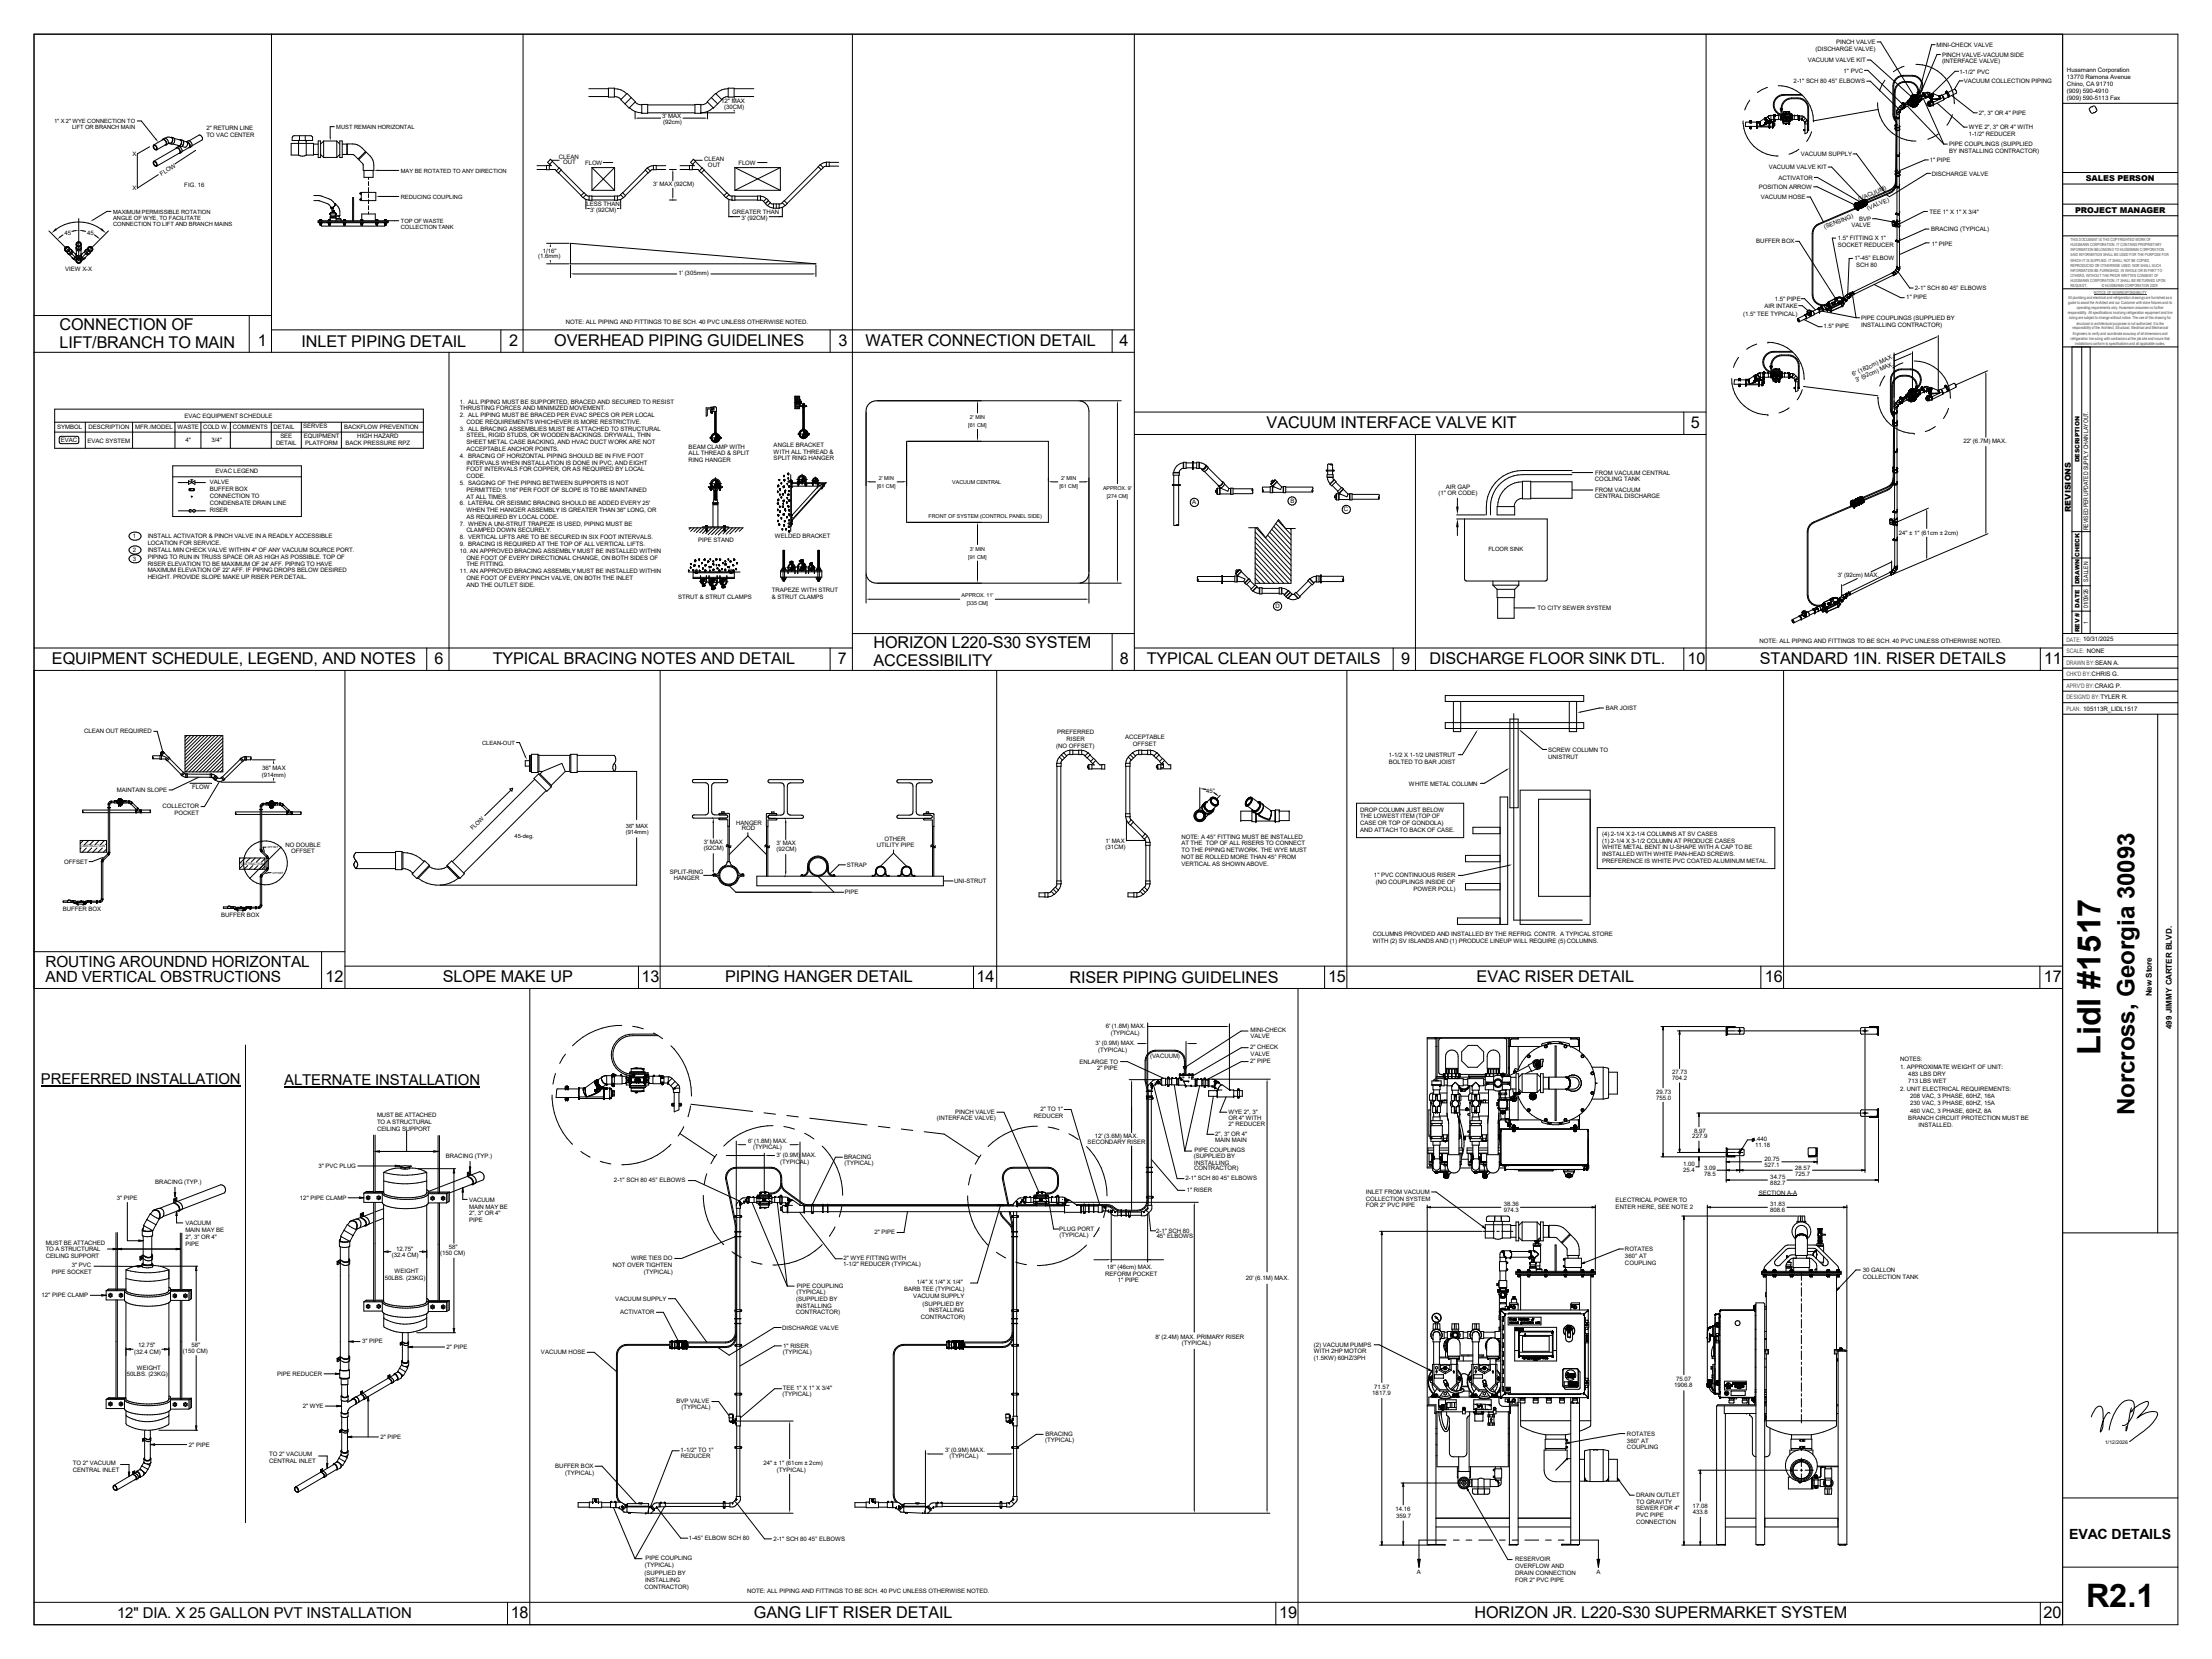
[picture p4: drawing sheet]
<svg xmlns="http://www.w3.org/2000/svg" width="1219mm" height="914mm" viewBox="0 0 1219 914" stroke-linecap="round" stroke-linejoin="round" font-family="sans-serif">
<defs><g id="words">
<g font-size="17.8">
<text x="1158" y="581" transform="rotate(-90 1158 581)">Lidl #1517</text>
<text x="1150" y="886">R2.1</text>
</g>
<text font-size="13.2" x="1177" y="615" transform="rotate(-90 1177 615)">Norcross, Georgia 30093</text>
<g font-size="8.9">
<text x="33" y="182">CONNECTION OF</text>
<text x="33" y="192">LIFT/BRANCH TO MAIN</text>
<text x="142" y="191">1</text>
<text x="166" y="191">INLET PIPING DETAIL</text>
<text x="281" y="191">2</text>
<text x="305" y="191">OVERHEAD PIPING GUIDELINES</text>
<text x="462" y="191">3</text>
<text x="477" y="190">WATER CONNECTION DETAIL</text>
<text x="617" y="191">4</text>
<text x="698" y="236">VACUUM INTERFACE VALVE KIT</text>
<text x="932" y="236">5</text>
<text x="481" y="357">HORIZON L220-S30 SYSTEM</text>
<text x="272" y="366">TYPICAL BRACING NOTES AND DETAIL</text>
<text x="632" y="366">TYPICAL CLEAN OUT DETAILS</text>
<text x="788" y="366">DISCHARGE FLOOR SINK DTL.</text>
<text x="29" y="366">EQUIPMENT SCHEDULE, LEGEND, AND NOTES</text>
<text x="240" y="366">6</text>
<text x="462" y="366">7</text>
<text x="481" y="367">ACCESSIBILITY</text>
<text x="617" y="366">8</text>
<text x="772" y="366">9</text>
<text x="930" y="366">10</text>
<text x="970" y="366">STANDARD 1IN. RISER DETAILS</text>
<text x="1127" y="366">11</text>
<text x="179" y="541">12</text>
<text x="244" y="541">SLOPE MAKE UP</text>
<text x="354" y="541">13</text>
<text x="400" y="541">PIPING HANGER DETAIL</text>
<text x="538" y="541">14</text>
<text x="589" y="542">RISER PIPING GUIDELINES</text>
<text x="732" y="541">15</text>
<text x="814" y="541">EVAC RISER DETAIL</text>
<text x="973" y="541">16</text>
<text x="1127" y="541">17</text>
<text x="282" y="892">18</text>
<text x="416" y="892">GANG LIFT RISER DETAIL</text>
<text x="705" y="892">19</text>
<text x="813" y="892">HORIZON JR. L220-S30 SUPERMARKET SYSTEM</text>
<text x="1126" y="892">20</text>
</g>
<g font-size="8.5">
<text x="25" y="533">ROUTING AROUNDND HORIZONTAL</text>
<text x="25" y="541">AND VERTICAL OBSTRUCTIONS</text>
</g>
<g font-size="8.2">
<text x="22" y="598">PREFERRED INSTALLATION</text>
<text x="157" y="598">ALTERNATE INSTALLATION</text>
<text x="65" y="892">12&quot; DIA. X 25 GALLON PVT INSTALLATION</text>
</g>
<text font-size="7.7" x="1140" y="849">EVAC DETAILS</text>
<g font-size="4.4">
<text x="1150" y="100">SALES PERSON</text>
<text x="1144" y="117">PROJECT MANAGER</text>
<text x="1141" y="282" transform="rotate(-90 1141 282)">REVISIONS</text>
<text x="1186" y="549" transform="rotate(-90 1186 549)">New Store</text>
<text x="1197" y="567" transform="rotate(-90 1197 567)">499 JIMMY CARTER BLVD.</text>
</g>
<g font-size="3.4">
<text x="1139" y="40">Hussmann Corporation</text>
<text x="1139" y="43">13770 Ramona Avenue</text>
<text x="1139" y="47">Chino, CA 91710</text>
<text x="1139" y="51">(909) 590-4910</text>
<text x="1139" y="55">(909) 590-5113 Fax</text>
<text x="1151" y="292" transform="rotate(-90 1151 292)">REVISED PER UPDATED SUPPLY CHAIN LAYOUT.</text>
<text x="1151" y="321" transform="rotate(-90 1151 321)">S.ALLEN</text>
<text x="1151" y="335" transform="rotate(-90 1151 335)">01/09/26</text>
<text x="1151" y="344" transform="rotate(-90 1151 344)">1</text>
</g>
<g font-size="3.4" fill="#4c4c4c">
<text x="1139" y="354">DATE: 10/31/2025</text>
<text x="1139" y="360">SCALE: NONE</text>
<text x="1139" y="366">DRAWN BY:SEAN A.</text>
<text x="1139" y="373">CHK'D BY:CHRIS G.</text>
<text x="1139" y="379">APRV'D BY:CRAIG P.</text>
<text x="1139" y="386">DESIGN'D BY:TYLER R.</text>
<text x="1139" y="392">PLAN: 105113R_LIDL1517</text>
</g>
<g font-size="3.3">
<text x="1001" y="28">(DISCHARGE VALVE)</text>
<text x="1012" y="24">PINCH VALVE</text>
<text x="1067" y="26">MINI-CHECK VALVE</text>
<text x="996" y="34">VACUUM VALVE KIT</text>
<text x="1070" y="31">PINCH VALVE-VACUUM SIDE</text>
<text x="1070" y="35">(INTERFACE VALVE)</text>
<text x="1016" y="40">1&quot; PVC</text>
<text x="1080" y="41">1-1/2&quot; PVC</text>
<text x="989" y="46">2-1&quot; SCH 80 45° ELBOWS</text>
<text x="1082" y="46">VACUUM COLLECTION PIPING</text>
<text x="398" y="57">12&quot; MAX</text>
<text x="365" y="65">3' MAX</text>
<text x="399" y="60">(30CM)</text>
<text x="1091" y="63">2&quot;, 3&quot; OR 4&quot; PIPE</text>
<text x="114" y="72">2&quot; RETURN LINE</text>
<text x="365" y="69">(92cm)</text>
<text x="1085" y="71">WYE 2&quot;, 3&quot; OR 4&quot; WITH</text>
<text x="114" y="75">TO VAC CENTER</text>
<text x="1085" y="75">1-1/2&quot; REDUCER</text>
<text x="1074" y="81">PIPE COUPLINGS (SUPPLIED</text>
<text x="73" y="86">X</text>
<text x="308" y="87">CLEAN</text>
<text x="388" y="89">CLEAN</text>
<text x="993" y="86">VACUUM SUPPLY</text>
<text x="1064" y="89">1&quot; PIPE</text>
<text x="1074" y="84">BY INSTALLING CONTRACTOR)</text>
<text x="310" y="91">OUT</text>
<text x="323" y="91">FLOW</text>
<text x="390" y="92">OUT</text>
<text x="407" y="91">FLOW</text>
<text x="975" y="93">VACUUM VALVE KIT</text>
<text x="89" y="97" transform="rotate(-32 89 97)">FLOW</text>
<text x="980" y="99">ACTIVATOR</text>
<text x="1065" y="97">DISCHARGE VALVE</text>
<text x="73" y="105">X</text>
<text x="102" y="103">FIG. 16</text>
<text x="360" y="102">3' MAX (92CM)</text>
<text x="969" y="104">POSITION ARROW</text>
<text x="323" y="113">LESS THAN</text>
<text x="971" y="110">VACUUM HOSE</text>
<text x="1025" y="111" transform="rotate(-23 1025 111)">(VACUUM)</text>
<text x="325" y="117">3' (92CM)</text>
<text x="404" y="118">GREATER THAN</text>
<text x="1030" y="116" transform="rotate(-23 1030 116)">(VALVE)</text>
<text x="1063" y="118">TEE 1&quot; X 1&quot; X 3/4&quot;</text>
<text x="409" y="121">3' (92CM)</text>
<text x="1020" y="125">VALVE</text>
<text x="1025" y="122">BVP</text>
<text x="36" y="130">45</text>
<text x="48" y="130">45</text>
<text x="1006" y="126" transform="rotate(-23 1006 126)">(SENSING)</text>
<text x="1064" y="127">BRACING (TYPICAL)</text>
<text x="968" y="134">BUFFER BOX</text>
<text x="1013" y="133">1.5&quot; FITTING X 1&quot;</text>
<text x="1013" y="136">SOCKET REDUCER</text>
<text x="1065" y="135">1&quot; PIPE</text>
<text x="297" y="142">(1.6mm)</text>
<text x="299" y="139">1/16&quot;</text>
<text x="1022" y="143">1&quot;-45° ELBOW</text>
<text x="36" y="149">VIEW X-X</text>
<text x="1023" y="147">SCH 80</text>
<text x="374" y="152">1' (305mm)</text>
<text x="1055" y="160">2-1&quot; SCH 80 45° ELBOWS</text>
<text x="978" y="166">1.5&quot; PIPE</text>
<text x="1051" y="165">1&quot; PIPE</text>
<text x="961" y="174">(1.5&quot; TEE TYPICAL)</text>
<text x="973" y="170">AIR INTAKE</text>
<text x="312" y="179">NOTE: ALL PIPING AND FITTINGS TO BE SCH. 40 PVC UNLESS OTHERWISE NOTED.</text>
<text x="1026" y="176">PIPE COUPLINGS (SUPPLIED BY</text>
<text x="1005" y="181">1.5&quot; PIPE</text>
<text x="1026" y="180">INSTALLING CONTRACTOR)</text>
<text x="1021" y="207" transform="rotate(-24 1021 207)">6' (182cm) MAX.</text>
<text x="1023" y="211" transform="rotate(-24 1023 211)">3' (92cm) MAX.</text>
<text x="253" y="222">1. ALL PIPING MUST BE SUPPORTED, BRACED AND SECURED TO RESIST</text>
<text x="253" y="226">THRUSTING FORCES AND MINIMIZED MOVEMENT.</text>
<text x="102" y="230">EVAC EQUIPMENT SCHEDULE</text>
<text x="253" y="230">2. ALL PIPING MUST BE BRACED PER EVAC SPECS OR PER LOCAL</text>
<text x="257" y="234">CODE REQUIREMENTS WHICHEVER IS MORE RESTRICTIVE.</text>
<text x="31" y="236">SYMBOL</text>
<text x="49" y="236">DESCRIPTION</text>
<text x="74" y="236">MFR./MODEL</text>
<text x="98" y="236">WASTE</text>
<text x="112" y="236">COLD W.</text>
<text x="128" y="237">COMMENTS</text>
<text x="151" y="236">DETAIL</text>
<text x="167" y="236">SERVES</text>
<text x="190" y="236">BACKFLOW PREVENTION</text>
<text x="253" y="237">3. ALL BRACING ASSEMBLIES MUST BE ATTACHED TO STRUCTURAL</text>
<text x="33" y="244">EVAC</text>
<text x="48" y="244">EVAC SYSTEM</text>
<text x="102" y="244">4&quot;</text>
<text x="117" y="244">3/4&quot;</text>
<text x="152" y="245">DETAIL</text>
<text x="155" y="242">SEE</text>
<text x="167" y="241">EQUIPMENT</text>
<text x="168" y="245">PLATFORM</text>
<text x="190" y="245">BACK PRESSURE RPZ</text>
<text x="197" y="242">HIGH HAZARD</text>
<text x="257" y="241">STEEL, RIGID STUDS, OR WOODEN BACKINGS. DRYWALL, THIN</text>
<text x="257" y="245">SHEET METAL CASE BACKING, AND HVAC DUCT WORK ARE NOT</text>
<text x="1082" y="244">22' (6.7M) MAX.</text>
<text x="257" y="249">ACCEPTABLE ANCHOR POINTS.</text>
<text x="380" y="251">ALL THREAD &amp; SPLIT</text>
<text x="380" y="247">BEAM CLAMP WITH</text>
<text x="426" y="246">ANGLE BRACKET</text>
<text x="426" y="250">WITH ALL THREAD &amp;</text>
<text x="253" y="252">4. BRACING OF HORIZONTAL PIPING SHOULD BE IN FIVE FOOT</text>
<text x="257" y="256">INTERVALS WHEN INSTALLATION IS DONE IN PVC, AND EIGHT</text>
<text x="380" y="255">RING HANGER</text>
<text x="426" y="254">SPLIT RING HANGER</text>
<text x="1146" y="255" transform="rotate(-90 1146 255)">DESCRIPTION</text>
<text x="119" y="261">EVAC LEGEND</text>
<text x="257" y="260">FOOT INTERVALS FOR COPPER, OR AS REQUIRED BY LOCAL</text>
<text x="257" y="264">CODE.</text>
<text x="879" y="262">FROM VACUUM CENTRAL</text>
<text x="116" y="267">VALVE</text>
<text x="253" y="267">5. SAGGING OF THE PIPING BETWEEN SUPPORTS IS NOT</text>
<text x="797" y="269">AIR GAP</text>
<text x="879" y="265">COOLING TANK</text>
<text x="116" y="271">BUFFER BOX</text>
<text x="116" y="274">CONNECTION TO</text>
<text x="257" y="271">PERMITTED; 1/16&quot; PER FOOT OF SLOPE IS TO BE MAINTAINED</text>
<text x="257" y="275">AT ALL TIMES.</text>
<text x="793" y="273">(1&quot; OR CODE)</text>
<text x="879" y="274">CENTRAL DISCHARGE</text>
<text x="879" y="271">FROM VACUUM</text>
<text x="116" y="278">CONDENSATE DRAIN LINE</text>
<text x="116" y="282">RISER</text>
<text x="253" y="279">6. LATERAL OR SEISMIC BRACING SHOULD BE ADDED EVERY 25'</text>
<text x="657" y="278">A</text>
<text x="711" y="277">B</text>
<text x="741" y="282">C</text>
<text x="257" y="286">AS REQUIRED BY LOCAL CODE.</text>
<text x="257" y="282">WHEN THE HANGER ASSEMBLY IS GREATER THAN 36&quot; LONG, OR</text>
<text x="253" y="290">7. WHEN A UNI-STRUT TRAPEZE IS USED, PIPING MUST BE</text>
<text x="257" y="293">CLAMPED DOWN SECURELY.</text>
<text x="73" y="297">1</text>
<text x="81" y="297">INSTALL ACTIVATOR &amp; PINCH VALVE IN A READILY ACCESSIBLE</text>
<text x="253" y="297">8. VERTICAL LIFTS ARE TO BE SECURED IN SIX FOOT INTERVALS.</text>
<text x="385" y="299">PIPE STAND</text>
<text x="427" y="297">WELDED BRACKET</text>
<text x="1047" y="295">24&quot; ± 1&quot; (61cm ± 2cm)</text>
<text x="73" y="304">2</text>
<text x="81" y="301">LOCATION FOR SERVICE.</text>
<text x="81" y="304">INSTALL MIN CHECK VALVE WITHIN 4&quot; OF ANY VACUUM SOURCE PORT.</text>
<text x="253" y="301">9. BRACING IS REQUIRED AT THE TOP OF ALL VERTICAL LIFTS.</text>
<text x="253" y="305">10. AN APPROVED BRACING ASSEMBLY MUST BE INSTALLED WITHIN</text>
<text x="73" y="309">3</text>
<text x="81" y="308">PIPING TO RUN IN TRUSS SPACE OR AS HIGH AS POSSIBLE. TOP OF</text>
<text x="81" y="312">RISER ELEVATION TO BE MAXIMUM OF 24' AFF. PIPING TO HAVE</text>
<text x="257" y="308">ONE FOOT OF EVERY DIRECTIONAL CHANGE, ON BOTH SIDES OF</text>
<text x="81" y="315">MAXIMUM ELEVATION OF 22' AFF. IF PIPING DROPS BELOW DESIRED</text>
<text x="253" y="316">11. AN APPROVED BRACING ASSEMBLY MUST BE INSTALLED WITHIN</text>
<text x="257" y="312">THE FITTING.</text>
<text x="81" y="319">HEIGHT. PROVIDE SLOPE MAKE UP RISER PER DETAIL.</text>
<text x="257" y="320">ONE FOOT OF EVERY PINCH VALVE, ON BOTH THE INLET</text>
<text x="257" y="323">AND THE OUTLET SIDE.</text>
<text x="1013" y="318">3' (92cm) MAX.</text>
<text x="1146" y="322" transform="rotate(-90 1146 322)">DRAWN CHECK</text>
<text x="425" y="327">TRAPEZE WITH STRUT</text>
<text x="374" y="330">STRUT &amp; STRUT CLAMPS</text>
<text x="425" y="330">&amp; STRUT CLAMPS</text>
<text x="703" y="335">D</text>
<text x="1146" y="335" transform="rotate(-90 1146 335)">DATE</text>
<text x="847" y="336">TO CITY SEWER SYSTEM</text>
<text x="1146" y="348" transform="rotate(-90 1146 348)">REV #</text>
<text x="970" y="354">NOTE: ALL PIPING AND FITTINGS TO BE SCH. 40 PVC UNLESS OTHERWISE NOTED.</text>
<text x="885" y="392">BAR JOIST</text>
<text x="46" y="404">CLEAN OUT REQUIRED</text>
<text x="583" y="405">PREFERRED</text>
<text x="620" y="407">ACCEPTABLE</text>
<text x="582" y="412">(NO OFFSET)</text>
<text x="588" y="409">RISER</text>
<text x="624" y="411">OFFSET</text>
<text x="766" y="417">1-1/2 X 1-1/2 UNISTRUT</text>
<text x="853" y="415">SCREW COLUMN TO</text>
<text x="853" y="418">UNISTRUT</text>
<text x="144" y="424">36&quot; MAX</text>
<text x="765" y="421">BOLTED TO BAR JOIST</text>
<text x="144" y="428">(914mm)</text>
<text x="64" y="436">MAINTAIN SLOPE</text>
<text x="106" y="435">FLOW</text>
<text x="665" y="437">45°</text>
<text x="777" y="433">WHITE METAL COLUMN</text>
<text x="90" y="446">COLLECTOR</text>
<text x="96" y="449">POCKET</text>
<text x="750" y="447">DROP COLUMN JUST BELOW</text>
<text x="406" y="455">HANGER</text>
<text x="750" y="451">THE LOWEST ITEM (TOP OF</text>
<text x="750" y="455">CASE OR TOP OF GONDOLA)</text>
<text x="409" y="458">ROD</text>
<text x="750" y="458">AND ATTACH TO BACK OF CASE.</text>
<text x="883" y="461">(4) 2-1/4 X 2-1/4 COLUMNS AT SV CASES</text>
<text x="157" y="467">NO DOUBLE</text>
<text x="388" y="465">3' MAX</text>
<text x="428" y="466">3' MAX</text>
<text x="483" y="467">UTILITY PIPE</text>
<text x="488" y="464">OTHER</text>
<text x="609" y="464">1' MAX</text>
<text x="609" y="468">(31CM)</text>
<text x="651" y="466">AT THE TOP OF ALL RISERS TO CONNECT</text>
<text x="651" y="462">NOTE: A 45° FITTING MUST BE INSTALLED</text>
<text x="883" y="464">(1) 2-1/4 X 3-1/2 COLUMN AT PRODUCE CASES</text>
<text x="161" y="470">OFFSET</text>
<text x="388" y="469">(92CM)</text>
<text x="428" y="469">(92CM)</text>
<text x="651" y="470">TO THE PIPING NETWORK. THE WYE MUST</text>
<text x="651" y="473">NOT BE ROLLED MORE THAN 45° FROM</text>
<text x="883" y="468">WHITE METAL BENT IN U-SHAPE WITH A CAP TO BE</text>
<text x="883" y="472">INSTALLED WITH WHITE PAN-HEAD SCREWS.</text>
<text x="35" y="476">OFFSET</text>
<text x="467" y="478">STRAP</text>
<text x="651" y="477">VERTICAL AS SHOWN ABOVE.</text>
<text x="883" y="476">PREFERENCE IS WHITE PVC COATED ALUMINUM METAL.</text>
<text x="369" y="482">SPLIT-RING</text>
<text x="371" y="485">HANGER</text>
<text x="757" y="483">1&quot; PVC CONTINUOUS RISER</text>
<text x="526" y="487">UNI-STRUT</text>
<text x="758" y="487">(NO COUPLINGS INSIDE OF</text>
<text x="779" y="491">POWER POLL)</text>
<text x="466" y="493">PIPE</text>
<text x="35" y="502">BUFFER BOX</text>
<text x="122" y="505">BUFFER BOX</text>
<text x="757" y="516">COLUMNS PROVIDED AND INSTALLED BY THE REFRIG. CONTR. A TYPICAL STORE</text>
<text x="757" y="520">WITH (2) SV ISLANDS AND (1) PRODUCE LINEUP WILL REQUIRE (5) COLUMNS.</text>
<text x="609" y="567">6' (1.8M) MAX.</text>
<text x="689" y="569">MINI-CHECK</text>
<text x="612" y="571">(TYPICAL)</text>
<text x="689" y="572">VALVE</text>
<text x="604" y="576">3' (0.9M) MAX.</text>
<text x="605" y="580">(TYPICAL)</text>
<text x="689" y="578">2&quot; CHECK</text>
<text x="689" y="582">VALVE</text>
<text x="595" y="586">ENLARGE TO</text>
<text x="634" y="583">(VACUUM)</text>
<text x="689" y="586">2&quot; PIPE</text>
<text x="1047" y="585">NOTES:</text>
<text x="605" y="590">2&quot; PIPE</text>
<text x="922" y="592">27.73</text>
<text x="1047" y="589">1. APPROXIMATE WEIGHT OF UNIT:</text>
<text x="1052" y="593">483 LBS DRY</text>
<text x="922" y="595">704.2</text>
<text x="1052" y="597">713 LBS WET</text>
<text x="913" y="603">29.73</text>
<text x="1047" y="601">2. UNIT ELECTRICAL REQUIREMENTS:</text>
<text x="1053" y="605">208 VAC, 3 PHASE, 60HZ, 16A</text>
<text x="913" y="606">755.0</text>
<text x="1053" y="609">230 VAC, 3 PHASE, 60HZ, 15A</text>
<text x="208" y="616">MUST BE ATTACHED</text>
<text x="516" y="617">(INTERFACE VALVE)</text>
<text x="527" y="614">PINCH VALVE</text>
<text x="570" y="616">REDUCER</text>
<text x="573" y="612">2&quot; TO 1&quot;</text>
<text x="677" y="614">WYE 2&quot;, 3&quot;</text>
<text x="677" y="617">OR 4&quot; WITH</text>
<text x="1052" y="617">BRANCH CIRCUIT PROTECTION MUST BE</text>
<text x="1053" y="613">460 VAC, 3 PHASE, 60HZ, 8A</text>
<text x="208" y="619">TO A STRUCTURAL</text>
<text x="208" y="623">CEILING SUPPORT</text>
<text x="677" y="621">2&quot; REDUCER</text>
<text x="1057" y="621">INSTALLED.</text>
<text x="412" y="630">6' (1.8M) MAX.</text>
<text x="603" y="627">12' (3.6M) MAX.</text>
<text x="670" y="626">2&quot;, 3&quot; OR 4&quot;</text>
<text x="670" y="629">MAIN MAIN</text>
<text x="933" y="627">227.9</text>
<text x="934" y="624">8.97</text>
<text x="968" y="629">.440</text>
<text x="415" y="633">(TYPICAL)</text>
<text x="599" y="631">SECONDARY RISER</text>
<text x="658" y="635">PIPE COUPLINGS</text>
<text x="967" y="632">11.18</text>
<text x="246" y="638">BRACING (TYP.)</text>
<text x="428" y="638">3' (0.9M) MAX.</text>
<text x="430" y="641">(TYPICAL)</text>
<text x="465" y="639">BRACING</text>
<text x="658" y="638">(SUPPLIED BY</text>
<text x="658" y="642">INSTALLING</text>
<text x="972" y="640">20.75</text>
<text x="176" y="644">3&quot; PVC PLUG</text>
<text x="465" y="642">(TYPICAL)</text>
<text x="658" y="645">CONTRACTOR)</text>
<text x="928" y="643">1.00</text>
<text x="928" y="646">25.4</text>
<text x="939" y="645">3.09</text>
<text x="939" y="648">78.5</text>
<text x="973" y="643">527.1</text>
<text x="989" y="648">725.7</text>
<text x="989" y="645">28.57</text>
<text x="86" y="653">BRACING (TYP.)</text>
<text x="338" y="651">2-1&quot; SCH 80 45° ELBOWS</text>
<text x="653" y="651">2-1&quot; SCH 80 45° ELBOWS</text>
<text x="976" y="650">34.75</text>
<text x="976" y="653">882.7</text>
<text x="654" y="657">1&quot; RISER</text>
<text x="753" y="658">INLET FROM VACUUM</text>
<text x="969" y="659">SECTION A-A</text>
<text x="64" y="661">3&quot; PIPE</text>
<text x="165" y="661">12&quot; PIPE CLAMP</text>
<text x="259" y="662">VACUUM</text>
<text x="753" y="662">COLLECTION SYSTEM</text>
<text x="753" y="665">FOR 2&quot; PVC PIPE</text>
<text x="829" y="665">38.36</text>
<text x="890" y="663">ELECTRICAL POWER TO</text>
<text x="976" y="665">31.83</text>
<text x="259" y="666">MAIN MAY BE</text>
<text x="259" y="670">2&quot;, 3&quot; OR 4&quot;</text>
<text x="829" y="668">974.3</text>
<text x="890" y="666">ENTER HERE, SEE NOTE 2</text>
<text x="976" y="668">808.6</text>
<text x="102" y="675">VACUUM</text>
<text x="259" y="674">PIPE</text>
<text x="102" y="679">MAIN MAY BE</text>
<text x="102" y="683">2&quot;, 3&quot; OR 4&quot;</text>
<text x="482" y="680">2&quot; PIPE</text>
<text x="584" y="679">PLUG PORT</text>
<text x="584" y="682">(TYPICAL)</text>
<text x="637" y="679">2-1&quot; SCH 80</text>
<text x="638" y="683">45° ELBOWS</text>
<text x="25" y="686">MUST BE ATTACHED</text>
<text x="25" y="690">TO A STRUCTURAL</text>
<text x="102" y="687">PIPE</text>
<text x="218" y="689">12.75&quot;</text>
<text x="247" y="688">58&quot;</text>
<text x="896" y="690">ROTATES</text>
<text x="25" y="693">CEILING SUPPORT</text>
<text x="216" y="693">(32.4 CM)</text>
<text x="243" y="692">(150 CM)</text>
<text x="348" y="695">WIRE TIES DO</text>
<text x="465" y="695">2&quot; WYE FITTING WITH</text>
<text x="896" y="694">360° AT</text>
<text x="40" y="699">3&quot; PVC</text>
<text x="218" y="702">WEIGHT</text>
<text x="338" y="699">NOT OVER TIGHTEN</text>
<text x="465" y="698">1-1/2&quot; REDUCER (TYPICAL)</text>
<text x="610" y="700">18'' (46cm) MAX.</text>
<text x="896" y="697">COUPLING</text>
<text x="1027" y="701">30 GALLON</text>
<text x="28" y="702">PIPE SOCKET</text>
<text x="212" y="705">50LBS. (23KG)</text>
<text x="355" y="702">(TYPICAL)</text>
<text x="505" y="708">1/4&quot; X 1/4&quot; X 1/4&quot;</text>
<text x="609" y="703">REFORM POCKET</text>
<text x="616" y="707">1&quot; PIPE</text>
<text x="687" y="705">20' (6.1M) MAX.</text>
<text x="1027" y="705">COLLECTION TANK</text>
<text x="439" y="713">(TYPICAL)</text>
<text x="439" y="710">PIPE COUPLING</text>
<text x="498" y="711">BARB TEE (TYPICAL)</text>
<text x="23" y="715">12&quot; PIPE CLAMP</text>
<text x="339" y="717">VACUUM SUPPLY</text>
<text x="439" y="717">(SUPPLIED BY</text>
<text x="503" y="716">VACUUM SUPPLY</text>
<text x="508" y="720">(SUPPLIED BY</text>
<text x="342" y="724">ACTIVATOR</text>
<text x="439" y="724">CONTRACTOR)</text>
<text x="439" y="721">INSTALLING</text>
<text x="512" y="723">INSTALLING</text>
<text x="508" y="727">CONTRACTOR)</text>
<text x="431" y="733">DISCHARGE VALVE</text>
<text x="637" y="738">8' (2.4M) MAX. PRIMARY RISER</text>
<text x="76" y="742">12.75&quot;</text>
<text x="106" y="742">58&quot;</text>
<text x="200" y="740">3&quot; PIPE</text>
<text x="246" y="743">2&quot; PIPE</text>
<text x="432" y="743">1&quot; RISER</text>
<text x="651" y="742">(TYPICAL)</text>
<text x="724" y="742">(2) VACUUM PUMPS</text>
<text x="74" y="746">(32.4 CM)</text>
<text x="101" y="746">(150 CM)</text>
<text x="298" y="747">VACUUM HOSE</text>
<text x="432" y="746">(TYPICAL)</text>
<text x="724" y="746">WITH 2HP MOTOR</text>
<text x="724" y="750">(1.5KW) 60HZ/3PH</text>
<text x="75" y="755">WEIGHT</text>
<text x="70" y="758">50LBS. (23KG)</text>
<text x="153" y="758">PIPE REDUCER</text>
<text x="924" y="761">75.07</text>
<text x="431" y="766">TEE 1&quot; X 1&quot; X 3/4&quot;</text>
<text x="757" y="766">71.57</text>
<text x="923" y="765">1906.8</text>
<text x="373" y="773">BVP VALVE</text>
<text x="431" y="770">(TYPICAL)</text>
<text x="756" y="769">1817.9</text>
<text x="167" y="776">2&quot; WYE</text>
<text x="376" y="777">(TYPICAL)</text>
<text x="576" y="792">BRACING</text>
<text x="897" y="791">ROTATES</text>
<text x="104" y="797">2&quot; PIPE</text>
<text x="210" y="793">2&quot; PIPE</text>
<text x="576" y="795">(TYPICAL)</text>
<text x="897" y="795">360° AT</text>
<text x="148" y="802">TO 2&quot; VACUUM</text>
<text x="375" y="800">1-1/2&quot; TO 1&quot;</text>
<text x="375" y="804">REDUCER</text>
<text x="521" y="800">3' (0.9M) MAX.</text>
<text x="523" y="804">(TYPICAL)</text>
<text x="897" y="799">COUPLING</text>
<text x="40" y="808">TO 2&quot; VACUUM</text>
<text x="148" y="806">CENTRAL INLET</text>
<text x="306" y="809">BUFFER BOX</text>
<text x="421" y="808">24&quot; ± 1&quot; (61cm ± 2cm)</text>
<text x="40" y="811">CENTRAL INLET</text>
<text x="312" y="813">(TYPICAL)</text>
<text x="428" y="811">(TYPICAL)</text>
<text x="902" y="825">DRAIN OUTLET</text>
<text x="769" y="833">14.16</text>
<text x="902" y="829">TO GRAVITY</text>
<text x="902" y="833">SEWER FOR 4&quot;</text>
<text x="933" y="831">17.08</text>
<text x="769" y="836">359.7</text>
<text x="902" y="836">PVC PIPE</text>
<text x="933" y="834">433.8</text>
<text x="902" y="840">CONNECTION</text>
<text x="380" y="849">1-45° ELBOW SCH 80</text>
<text x="426" y="849">2-1&quot; SCH 80 45° ELBOWS</text>
<text x="355" y="864">(TYPICAL)</text>
<text x="356" y="860">PIPE COUPLING</text>
<text x="835" y="861">RESERVOIR</text>
<text x="355" y="868">(SUPPLIED BY</text>
<text x="781" y="867">A</text>
<text x="835" y="864">OVERFLOW AND</text>
<text x="835" y="868">DRAIN CONNECTION</text>
<text x="880" y="867">A</text>
<text x="355" y="876">CONTRACTOR)</text>
<text x="356" y="872">INSTALLING</text>
<text x="835" y="872">FOR 2&quot; PVC PIPE</text>
<text x="412" y="878">NOTE: ALL PIPING AND FITTINGS TO BE SCH. 40 PVC UNLESS OTHERWISE NOTED.</text>
</g>
<g font-size="3.2">
<text x="30" y="68">1&quot; X 2&quot; WYE CONNECTION TO</text>
<text x="40" y="71">LIFT OR BRANCH MAIN</text>
<text x="185" y="71">MUST REMAIN HORIZONTAL</text>
<text x="221" y="95">MAY BE ROTATED TO ANY DIRECTION</text>
<text x="221" y="109">REDUCING COUPLING</text>
<text x="62" y="118">MAXIMUM PERMISSIBLE ROTATION</text>
<text x="62" y="121">ANGLE OF WYE, TO FACILITATE</text>
<text x="62" y="125">CONNECTION TO LIFT AND BRANCH MAINS</text>
<text x="221" y="123">TOP OF WASTE</text>
<text x="221" y="126">COLLECTION TANK</text>
<text x="820" y="304">FLOOR SINK</text>
<text x="266" y="411">CLEAN-OUT</text>
<text x="261" y="458" transform="rotate(-45 261 458)">FLOW</text>
<text x="284" y="462">45-deg.</text>
<text x="345" y="456">36&quot; MAX</text>
<text x="345" y="460">(914mm)</text>
</g>
<g font-size="3">
<text x="535" y="231">2' MIN</text>
<text x="534" y="235">[61 CM]</text>
<text x="483" y="269">[61 CM]</text>
<text x="484" y="264">2' MIN</text>
<text x="525" y="267">VACUUM CENTRAL</text>
<text x="584" y="269">[61 CM]</text>
<text x="585" y="264">2' MIN</text>
<text x="608" y="270">APPROX. 9'</text>
<text x="610" y="274">[274 CM]</text>
<text x="512" y="285">FRONT OF SYSTEM (CONTROL PANEL SIDE)</text>
<text x="535" y="303">3' MIN</text>
<text x="534" y="308">[91 CM]</text>
<text x="530" y="329">APPROX. 11'</text>
<text x="533" y="334">[335 CM]</text>
</g>
<text font-size="2.8" x="1160" y="796">1/12/2026</text>
<g font-size="2.3" fill="#4c4c4c">
<text x="1141" y="133">THIS DOCUMENT IS THE COPYRIGHTED WORK OF</text>
<text x="1141" y="136">HUSSMANN CORPORATION. IT CONTAINS PROPRIETARY</text>
<text x="1141" y="139">INFORMATION BELONGING TO HUSSMANN CORPORATION.</text>
<text x="1141" y="141">SAID INFORMATION SHALL BE USED FOR THE PURPOSE FOR</text>
<text x="1141" y="144">WHICH IT IS SUPPLIED. IT SHALL NOT BE COPIED,</text>
<text x="1141" y="147">REPRODUCED OR OTHERWISE USED. NOR SHALL SUCH</text>
<text x="1141" y="150">INFORMATION BE FURNISHED, IN WHOLE OR IN PART TO</text>
<text x="1141" y="152">OTHERS, WITHOUT THE PRIOR WRITTEN CONSENT OF</text>
<text x="1141" y="155">HUSSMANN CORPORATION; IT SHALL BE RETURNED UPON</text>
<text x="1141" y="158">REQUEST.</text>
<text x="1158" y="158">© HUSSMANN CORPORATION 2009</text>
<text x="1140" y="165">All plumbing and electrical and refrigeration drawings are furnished as a</text>
<text x="1140" y="168">guide to assist the Architect and our Customer with store fixtures and its</text>
<text x="1154" y="162">NOTICE OF NONRESPONSIBILITY</text>
<text x="1140" y="173">responsibility. All specifications involving refrigeration equipment and line</text>
<text x="1145" y="171">operating requirements only. Hussmann assumes no further</text>
<text x="1141" y="176">sizing are subject to change without notice. The use of this drawing for</text>
<text x="1144" y="179">structural or architectural purposes is not authorized. It is the</text>
<text x="1142" y="182">responsibility of the Architect, Structural, Electrical and Mechanical</text>
<text x="1142" y="184">Engineers to verify and coordinate accuracy of all dimensions and</text>
<text x="1141" y="187">refrigeration line sizing with contractors at the job site and insure that</text>
<text x="1144" y="190">installations conform to specifications and all applicable codes.</text>
</g>
<g font-size="1.8">
<text x="45" y="467">OBSTRUCTION</text>
<text x="133" y="477">OBSTRUCTION</text>
</g>
<g font-size="1.6">
<text x="147" y="467">OFFSET</text>
<text x="150" y="482">OFFSET</text>
</g>
</g></defs>
<g fill="#000">
<path d="M404 53l1 1zM86 76h1v2h-1zM182 75v3zM350 65h1zM389 65h1zM404 61l1 1zM206 94h2h-2zM371 93v3zM207 108h2v1h-2zM323 115h2h-2zM340 115h2h-2zM371 108v2z"/>
<path d="M402 119h2v1h-2zM429 119h2v1h-2zM28 126h3v3h-3zM32 130h1v2h-1zM41 127h2h-2zM43 127h2h-2zM50 121h2v1h-2zM53 130h2v2h-2zM55 126h3v3h-3zM303 134h1v2h-1zM303 143h1v2h-1zM314 151h2h-2z"/>
<path d="M448 151h2h-2zM1044 198h1v1h-1zM1044 195h1v1h-1zM1053 195h1h-1zM1067 185h1v1h-1zM1094 205l1 1zM538 221h1v2h-1zM616 221v2zM538 241h1v2h-1zM477 265h2v1h-2zM498 265h2v1h-2zM578 265h2v1h-2z"/>
<path d="M598 265h2v1h-2zM803 279h1v5h-1zM538 288h1v2h-1zM803 286h1v5h-1zM1062 281v1zM1094 294l1 1zM538 319h1v2h-1zM616 319v2zM1042 310h1h-1zM477 330h2v1h-2zM598 330h2v1h-2zM1015 322h1v1h-1z"/>
<path d="M869 392h2v1h-2zM150 419h1v2h-1zM289 417h1v2h-1zM813 402h2v2h-2zM837 402h2v2h-2zM150 429h1v2h-1zM661 435h3h-3zM670 437h2v2h-2zM830 423h2v2h-2zM393 451h1v3h-1zM433 451v3zM56 472h2v1h-2z"/>
<path d="M145 469h1v1h-1zM393 479h1v3h-1zM621 463h2v1h-2zM629 463h2v1h-2zM831 477h2h-2zM146 481h1v1h-1zM433 480v3zM631 575h2h-2zM633 565h2v1h-2zM654 575h2h-2zM676 565h2v1h-2zM22 599h111h-111z"/>
<path d="M157 599h108h-108zM623 595h1v2h-1zM698 595h1v2h-1zM404 637h2h-2zM406 631h2h-2zM421 637h2h-2zM439 631h2h-2zM550 664h3v1h-3zM623 666h1v2h-1zM658 663h1v2h-1zM610 694h2v1h-2zM633 694h2v1h-2z"/>
<path d="M435 783h1v2h-1zM510 801h2v1h-2zM557 801h2v1h-2zM435 832h1v2h-1zM658 832h1v2h-1zM698 832h1v2h-1zM781 859h2v5h-2zM880 859h2v5h-2z"/>
<circle cx="866" cy="577" r=".2"/>
<circle cx="793" cy="598" r=".2"/>
<circle cx="794" cy="598" r=".2"/>
<circle cx="800" cy="598" r=".2"/>
<circle cx="804" cy="598" r=".2"/>
<circle cx="809" cy="600" r=".2"/>
<circle cx="811" cy="598" r=".2"/>
<circle cx="815" cy="598" r=".2"/>
<circle cx="819" cy="597" r=".2"/>
<circle cx="828" cy="593" r=".2"/>
<circle cx="828" cy="592" r=".2"/>
<circle cx="829" cy="592" r=".2"/>
<circle cx="829" cy="593" r=".2"/>
<circle cx="832" cy="597" r=".2"/>
<circle cx="848" cy="586" r=".2"/>
<circle cx="848" cy="588" r=".2"/>
<circle cx="848" cy="587" r=".2"/>
<circle cx="849" cy="588" r=".2"/>
<circle cx="849" cy="587" r=".2"/>
<circle cx="849" cy="586" r=".2"/>
<circle cx="863" cy="594" r=".2"/>
<circle cx="864" cy="594" r=".2"/>
<circle cx="865" cy="596" r=".2"/>
<circle cx="865" cy="598" r=".2"/>
<circle cx="791" cy="603" r=".2"/>
<circle cx="791" cy="613" r=".2"/>
<circle cx="791" cy="604" r=".2"/>
<circle cx="792" cy="604" r=".2"/>
<circle cx="792" cy="613" r=".2"/>
<circle cx="792" cy="603" r=".2"/>
<circle cx="794" cy="607" r=".2"/>
<circle cx="795" cy="607" r=".2"/>
<circle cx="802" cy="604" r=".2"/>
<circle cx="802" cy="613" r=".2"/>
<circle cx="803" cy="604" r=".2"/>
<circle cx="803" cy="613" r=".2"/>
<circle cx="808" cy="612" r=".2"/>
<circle cx="808" cy="611" r=".2"/>
<circle cx="809" cy="612" r=".2"/>
<circle cx="809" cy="611" r=".2"/>
<circle cx="813" cy="603" r=".2"/>
<circle cx="813" cy="613" r=".2"/>
<circle cx="813" cy="604" r=".2"/>
<circle cx="814" cy="604" r=".2"/>
<circle cx="814" cy="603" r=".2"/>
<circle cx="814" cy="613" r=".2"/>
<circle cx="816" cy="607" r=".2"/>
<circle cx="827" cy="613" r=".2"/>
<circle cx="828" cy="606" r=".2"/>
<circle cx="828" cy="613" r=".2"/>
<circle cx="829" cy="613" r=".2"/>
<circle cx="829" cy="606" r=".2"/>
<circle cx="830" cy="613" r=".2"/>
<circle cx="830" cy="602" r=".2"/>
<circle cx="831" cy="620" r=".2"/>
<circle cx="831" cy="619" r=".2"/>
<circle cx="834" cy="606" r=".2"/>
<circle cx="834" cy="605" r=".2"/>
<circle cx="835" cy="606" r=".2"/>
<circle cx="835" cy="605" r=".2"/>
<circle cx="845" cy="604" r=".2"/>
<circle cx="845" cy="605" r=".2"/>
<circle cx="863" cy="600" r=".2"/>
<circle cx="864" cy="600" r=".2"/>
<circle cx="789" cy="628" r=".2"/>
<circle cx="789" cy="636" r=".2"/>
<circle cx="789" cy="639" r=".2"/>
<circle cx="790" cy="637" r=".2"/>
<circle cx="790" cy="639" r=".2"/>
<circle cx="790" cy="638" r=".2"/>
<circle cx="790" cy="636" r=".2"/>
<circle cx="794" cy="638" r=".2"/>
<circle cx="795" cy="638" r=".2"/>
<circle cx="795" cy="639" r=".2"/>
<circle cx="795" cy="636" r=".2"/>
<circle cx="796" cy="628" r=".2"/>
<circle cx="796" cy="629" r=".2"/>
<circle cx="797" cy="629" r=".2"/>
<circle cx="797" cy="628" r=".2"/>
<circle cx="807" cy="627" r=".2"/>
<circle cx="810" cy="628" r=".2"/>
<circle cx="811" cy="636" r=".2"/>
<circle cx="811" cy="639" r=".2"/>
<circle cx="811" cy="637" r=".2"/>
<circle cx="811" cy="638" r=".2"/>
<circle cx="812" cy="638" r=".2"/>
<circle cx="812" cy="637" r=".2"/>
<circle cx="812" cy="636" r=".2"/>
<circle cx="812" cy="639" r=".2"/>
<circle cx="815" cy="638" r=".2"/>
<circle cx="816" cy="638" r=".2"/>
<circle cx="816" cy="639" r=".2"/>
<circle cx="816" cy="636" r=".2"/>
<circle cx="817" cy="628" r=".2"/>
<circle cx="817" cy="629" r=".2"/>
<circle cx="818" cy="629" r=".2"/>
<circle cx="819" cy="629" r=".2"/>
<circle cx="819" cy="628" r=".2"/>
<circle cx="827" cy="623" r=".2"/>
<circle cx="834" cy="621" r=".2"/>
<circle cx="834" cy="623" r=".2"/>
<circle cx="835" cy="621" r=".2"/>
<circle cx="835" cy="623" r=".2"/>
<circle cx="867" cy="621" r=".2"/>
<circle cx="868" cy="621" r=".2"/>
<circle cx="868" cy="623" r=".2"/>
<circle cx="869" cy="621" r=".2"/>
<circle cx="869" cy="623" r=".2"/>
<circle cx="875" cy="623" r=".2"/>
<circle cx="796" cy="648" r=".2"/>
<circle cx="796" cy="647" r=".2"/>
<circle cx="796" cy="649" r=".2"/>
<circle cx="796" cy="641" r=".2"/>
<circle cx="796" cy="640" r=".2"/>
<circle cx="797" cy="647" r=".2"/>
<circle cx="797" cy="649" r=".2"/>
<circle cx="797" cy="648" r=".2"/>
<circle cx="798" cy="647" r=".2"/>
<circle cx="798" cy="649" r=".2"/>
<circle cx="798" cy="648" r=".2"/>
<circle cx="817" cy="648" r=".2"/>
<circle cx="818" cy="647" r=".2"/>
<circle cx="818" cy="649" r=".2"/>
<circle cx="818" cy="640" r=".2"/>
<circle cx="818" cy="641" r=".2"/>
<circle cx="819" cy="647" r=".2"/>
<circle cx="819" cy="649" r=".2"/>
<circle cx="819" cy="648" r=".2"/>
<circle cx="820" cy="648" r=".2"/>
<circle cx="827" cy="642" r=".2"/>
<circle cx="830" cy="642" r=".2"/>
<circle cx="830" cy="644" r=".2"/>
<circle cx="830" cy="645" r=".2"/>
<circle cx="831" cy="642" r=".2"/>
<circle cx="862" cy="646" r=".2"/>
<circle cx="863" cy="648" r=".2"/>
<circle cx="863" cy="647" r=".2"/>
<circle cx="864" cy="647" r=".2"/>
<circle cx="864" cy="648" r=".2"/>
<circle cx="865" cy="647" r=".2"/>
<circle cx="865" cy="649" r=".2"/>
<circle cx="866" cy="647" r=".2"/>
<circle cx="866" cy="648" r=".2"/>
<circle cx="867" cy="647" r=".2"/>
<circle cx="867" cy="648" r=".2"/>
<circle cx="867" cy="646" r=".2"/>
<circle cx="872" cy="642" r=".2"/>
<circle cx="873" cy="645" r=".2"/>
<circle cx="873" cy="644" r=".2"/>
<circle cx="874" cy="644" r=".2"/>
<circle cx="874" cy="642" r=".2"/>
<circle cx="875" cy="644" r=".2"/>
<circle cx="875" cy="643" r=".2"/>
<circle cx="875" cy="642" r=".2"/>
<circle cx="1002" cy="677" r=".2"/>
<circle cx="1003" cy="677" r=".2"/>
<circle cx="1004" cy="680" r=".2"/>
<circle cx="1004" cy="677" r=".2"/>
<circle cx="828" cy="690" r=".2"/>
<circle cx="828" cy="689" r=".2"/>
<circle cx="829" cy="689" r=".2"/>
<circle cx="829" cy="690" r=".2"/>
<circle cx="829" cy="691" r=".2"/>
<circle cx="829" cy="692" r=".2"/>
<circle cx="830" cy="693" r=".2"/>
<circle cx="832" cy="693" r=".2"/>
<circle cx="832" cy="689" r=".2"/>
<circle cx="833" cy="689" r=".2"/>
<circle cx="833" cy="693" r=".2"/>
<circle cx="833" cy="690" r=".2"/>
<circle cx="843" cy="693" r=".2"/>
<circle cx="843" cy="690" r=".2"/>
<circle cx="843" cy="689" r=".2"/>
<circle cx="843" cy="696" r=".2"/>
<circle cx="844" cy="690" r=".2"/>
<circle cx="844" cy="689" r=".2"/>
<circle cx="844" cy="693" r=".2"/>
<circle cx="844" cy="692" r=".2"/>
<circle cx="844" cy="691" r=".2"/>
<circle cx="845" cy="692" r=".2"/>
<circle cx="845" cy="694" r=".2"/>
<circle cx="846" cy="689" r=".2"/>
<circle cx="846" cy="693" r=".2"/>
<circle cx="846" cy="690" r=".2"/>
<circle cx="846" cy="684" r=".2"/>
<circle cx="847" cy="696" r=".2"/>
<circle cx="847" cy="684" r=".2"/>
<circle cx="848" cy="684" r=".2"/>
<circle cx="985" cy="692" r=".2"/>
<circle cx="990" cy="682" r=".2"/>
<circle cx="990" cy="683" r=".2"/>
<circle cx="992" cy="681" r=".2"/>
<circle cx="994" cy="681" r=".2"/>
<circle cx="996" cy="682" r=".2"/>
<circle cx="996" cy="683" r=".2"/>
<circle cx="999" cy="691" r=".2"/>
<circle cx="1000" cy="690" r=".2"/>
<circle cx="1001" cy="690" r=".2"/>
<circle cx="1001" cy="689" r=".2"/>
<circle cx="1001" cy="692" r=".2"/>
<circle cx="1001" cy="691" r=".2"/>
<circle cx="1002" cy="684" r=".2"/>
<circle cx="1003" cy="684" r=".2"/>
<circle cx="1003" cy="681" r=".2"/>
<circle cx="1003" cy="682" r=".2"/>
<circle cx="1004" cy="681" r=".2"/>
<circle cx="1004" cy="684" r=".2"/>
<circle cx="826" cy="711" r=".2"/>
<circle cx="827" cy="711" r=".2"/>
<circle cx="827" cy="715" r=".2"/>
<circle cx="830" cy="711" r=".2"/>
<circle cx="830" cy="712" r=".2"/>
<circle cx="831" cy="711" r=".2"/>
<circle cx="833" cy="720" r=".2"/>
<circle cx="834" cy="716" r=".2"/>
<circle cx="834" cy="715" r=".2"/>
<circle cx="835" cy="716" r=".2"/>
<circle cx="837" cy="703" r=".2"/>
<circle cx="837" cy="700" r=".2"/>
<circle cx="837" cy="701" r=".2"/>
<circle cx="838" cy="703" r=".2"/>
<circle cx="838" cy="701" r=".2"/>
<circle cx="838" cy="700" r=".2"/>
<circle cx="842" cy="703" r=".2"/>
<circle cx="842" cy="700" r=".2"/>
<circle cx="842" cy="701" r=".2"/>
<circle cx="843" cy="703" r=".2"/>
<circle cx="843" cy="700" r=".2"/>
<circle cx="843" cy="701" r=".2"/>
<circle cx="851" cy="703" r=".2"/>
<circle cx="851" cy="701" r=".2"/>
<circle cx="851" cy="700" r=".2"/>
<circle cx="852" cy="703" r=".2"/>
<circle cx="852" cy="700" r=".2"/>
<circle cx="852" cy="701" r=".2"/>
<circle cx="853" cy="703" r=".2"/>
<circle cx="853" cy="701" r=".2"/>
<circle cx="853" cy="700" r=".2"/>
<circle cx="862" cy="703" r=".2"/>
<circle cx="862" cy="700" r=".2"/>
<circle cx="862" cy="701" r=".2"/>
<circle cx="863" cy="703" r=".2"/>
<circle cx="863" cy="700" r=".2"/>
<circle cx="863" cy="701" r=".2"/>
<circle cx="866" cy="720" r=".2"/>
<circle cx="867" cy="720" r=".2"/>
<circle cx="872" cy="703" r=".2"/>
<circle cx="872" cy="701" r=".2"/>
<circle cx="872" cy="700" r=".2"/>
<circle cx="873" cy="701" r=".2"/>
<circle cx="873" cy="703" r=".2"/>
<circle cx="873" cy="700" r=".2"/>
<circle cx="877" cy="701" r=".2"/>
<circle cx="877" cy="703" r=".2"/>
<circle cx="877" cy="700" r=".2"/>
<circle cx="878" cy="700" r=".2"/>
<circle cx="878" cy="703" r=".2"/>
<circle cx="878" cy="701" r=".2"/>
<circle cx="967" cy="720" r=".2"/>
<circle cx="972" cy="700" r=".2"/>
<circle cx="972" cy="703" r=".2"/>
<circle cx="972" cy="701" r=".2"/>
<circle cx="973" cy="703" r=".2"/>
<circle cx="973" cy="701" r=".2"/>
<circle cx="973" cy="700" r=".2"/>
<circle cx="977" cy="703" r=".2"/>
<circle cx="977" cy="701" r=".2"/>
<circle cx="977" cy="700" r=".2"/>
<circle cx="978" cy="703" r=".2"/>
<circle cx="978" cy="701" r=".2"/>
<circle cx="978" cy="700" r=".2"/>
<circle cx="979" cy="700" r=".2"/>
<circle cx="979" cy="703" r=".2"/>
<circle cx="979" cy="701" r=".2"/>
<circle cx="987" cy="703" r=".2"/>
<circle cx="987" cy="701" r=".2"/>
<circle cx="987" cy="700" r=".2"/>
<circle cx="988" cy="700" r=".2"/>
<circle cx="988" cy="703" r=".2"/>
<circle cx="988" cy="701" r=".2"/>
<circle cx="998" cy="703" r=".2"/>
<circle cx="998" cy="700" r=".2"/>
<circle cx="998" cy="701" r=".2"/>
<circle cx="999" cy="703" r=".2"/>
<circle cx="999" cy="701" r=".2"/>
<circle cx="999" cy="700" r=".2"/>
<circle cx="1007" cy="703" r=".2"/>
<circle cx="1007" cy="700" r=".2"/>
<circle cx="1007" cy="701" r=".2"/>
<circle cx="1008" cy="703" r=".2"/>
<circle cx="1008" cy="700" r=".2"/>
<circle cx="1008" cy="701" r=".2"/>
<circle cx="1012" cy="703" r=".2"/>
<circle cx="1012" cy="700" r=".2"/>
<circle cx="1012" cy="701" r=".2"/>
<circle cx="1013" cy="703" r=".2"/>
<circle cx="1013" cy="700" r=".2"/>
<circle cx="1013" cy="701" r=".2"/>
<circle cx="1014" cy="703" r=".2"/>
<circle cx="1014" cy="700" r=".2"/>
<circle cx="1014" cy="701" r=".2"/>
<circle cx="797" cy="740" r=".2"/>
<circle cx="827" cy="723" r=".2"/>
<circle cx="827" cy="722" r=".2"/>
<circle cx="829" cy="724" r=".2"/>
<circle cx="830" cy="724" r=".2"/>
<circle cx="830" cy="725" r=".2"/>
<circle cx="831" cy="721" r=".2"/>
<circle cx="831" cy="720" r=".2"/>
<circle cx="834" cy="729" r=".2"/>
<circle cx="835" cy="733" r=".2"/>
<circle cx="836" cy="733" r=".2"/>
<circle cx="836" cy="732" r=".2"/>
<circle cx="837" cy="729" r=".2"/>
<circle cx="837" cy="732" r=".2"/>
<circle cx="837" cy="734" r=".2"/>
<circle cx="837" cy="733" r=".2"/>
<circle cx="838" cy="734" r=".2"/>
<circle cx="838" cy="732" r=".2"/>
<circle cx="838" cy="733" r=".2"/>
<circle cx="839" cy="732" r=".2"/>
<circle cx="839" cy="733" r=".2"/>
<circle cx="840" cy="732" r=".2"/>
<circle cx="840" cy="733" r=".2"/>
<circle cx="841" cy="736" r=".2"/>
<circle cx="841" cy="735" r=".2"/>
<circle cx="844" cy="729" r=".2"/>
<circle cx="848" cy="729" r=".2"/>
<circle cx="855" cy="734" r=".2"/>
<circle cx="856" cy="734" r=".2"/>
<circle cx="863" cy="732" r=".2"/>
<circle cx="864" cy="731" r=".2"/>
<circle cx="864" cy="732" r=".2"/>
<circle cx="865" cy="731" r=".2"/>
<circle cx="865" cy="733" r=".2"/>
<circle cx="865" cy="734" r=".2"/>
<circle cx="865" cy="737" r=".2"/>
<circle cx="866" cy="731" r=".2"/>
<circle cx="866" cy="732" r=".2"/>
<circle cx="867" cy="732" r=".2"/>
<circle cx="873" cy="725" r=".2"/>
<circle cx="873" cy="724" r=".2"/>
<circle cx="875" cy="722" r=".2"/>
<circle cx="941" cy="737" r=".2"/>
<circle cx="941" cy="735" r=".2"/>
<circle cx="941" cy="733" r=".2"/>
<circle cx="941" cy="732" r=".2"/>
<circle cx="942" cy="738" r=".2"/>
<circle cx="942" cy="732" r=".2"/>
<circle cx="943" cy="732" r=".2"/>
<circle cx="943" cy="736" r=".2"/>
<circle cx="943" cy="737" r=".2"/>
<circle cx="943" cy="731" r=".2"/>
<circle cx="944" cy="736" r=".2"/>
<circle cx="944" cy="731" r=".2"/>
<circle cx="945" cy="725" r=".2"/>
<circle cx="945" cy="724" r=".2"/>
<circle cx="945" cy="730" r=".2"/>
<circle cx="945" cy="731" r=".2"/>
<circle cx="946" cy="730" r=".2"/>
<circle cx="946" cy="731" r=".2"/>
<circle cx="946" cy="724" r=".2"/>
<circle cx="947" cy="731" r=".2"/>
<circle cx="947" cy="730" r=".2"/>
<circle cx="948" cy="731" r=".2"/>
<circle cx="948" cy="726" r=".2"/>
<circle cx="948" cy="725" r=".2"/>
<circle cx="948" cy="722" r=".2"/>
<circle cx="967" cy="721" r=".2"/>
<circle cx="967" cy="722" r=".2"/>
<circle cx="798" cy="749" r=".2"/>
<circle cx="799" cy="749" r=".2"/>
<circle cx="804" cy="749" r=".2"/>
<circle cx="820" cy="749" r=".2"/>
<circle cx="825" cy="749" r=".2"/>
<circle cx="826" cy="749" r=".2"/>
<circle cx="837" cy="747" r=".2"/>
<circle cx="837" cy="748" r=".2"/>
<circle cx="838" cy="747" r=".2"/>
<circle cx="840" cy="748" r=".2"/>
<circle cx="840" cy="749" r=".2"/>
<circle cx="841" cy="748" r=".2"/>
<circle cx="841" cy="749" r=".2"/>
<circle cx="842" cy="749" r=".2"/>
<circle cx="842" cy="748" r=".2"/>
<circle cx="843" cy="749" r=".2"/>
<circle cx="843" cy="748" r=".2"/>
<circle cx="844" cy="749" r=".2"/>
<circle cx="845" cy="749" r=".2"/>
<circle cx="846" cy="749" r=".2"/>
<circle cx="846" cy="748" r=".2"/>
<circle cx="847" cy="749" r=".2"/>
<circle cx="848" cy="749" r=".2"/>
<circle cx="848" cy="748" r=".2"/>
<circle cx="849" cy="748" r=".2"/>
<circle cx="849" cy="749" r=".2"/>
<circle cx="850" cy="748" r=".2"/>
<circle cx="851" cy="749" r=".2"/>
<circle cx="852" cy="748" r=".2"/>
<circle cx="852" cy="749" r=".2"/>
<circle cx="853" cy="749" r=".2"/>
<circle cx="855" cy="747" r=".2"/>
<circle cx="856" cy="747" r=".2"/>
<circle cx="856" cy="748" r=".2"/>
<circle cx="864" cy="759" r=".2"/>
<circle cx="865" cy="759" r=".2"/>
<circle cx="866" cy="758" r=".2"/>
<circle cx="866" cy="757" r=".2"/>
<circle cx="867" cy="757" r=".2"/>
<circle cx="867" cy="758" r=".2"/>
<circle cx="868" cy="757" r=".2"/>
<circle cx="868" cy="758" r=".2"/>
<circle cx="944" cy="760" r=".2"/>
<circle cx="944" cy="758" r=".2"/>
<circle cx="1014" cy="744" r=".2"/>
<circle cx="1014" cy="743" r=".2"/>
<circle cx="1015" cy="743" r=".2"/>
<circle cx="1015" cy="744" r=".2"/>
<circle cx="789" cy="769" r=".2"/>
<circle cx="789" cy="770" r=".2"/>
<circle cx="790" cy="769" r=".2"/>
<circle cx="790" cy="770" r=".2"/>
<circle cx="794" cy="776" r=".2"/>
<circle cx="795" cy="775" r=".2"/>
<circle cx="795" cy="776" r=".2"/>
<circle cx="795" cy="777" r=".2"/>
<circle cx="795" cy="774" r=".2"/>
<circle cx="796" cy="777" r=".2"/>
<circle cx="796" cy="776" r=".2"/>
<circle cx="796" cy="775" r=".2"/>
<circle cx="796" cy="774" r=".2"/>
<circle cx="803" cy="769" r=".2"/>
<circle cx="803" cy="770" r=".2"/>
<circle cx="804" cy="769" r=".2"/>
<circle cx="804" cy="770" r=".2"/>
<circle cx="811" cy="769" r=".2"/>
<circle cx="811" cy="770" r=".2"/>
<circle cx="812" cy="769" r=".2"/>
<circle cx="812" cy="770" r=".2"/>
<circle cx="813" cy="778" r=".2"/>
<circle cx="813" cy="777" r=".2"/>
<circle cx="814" cy="778" r=".2"/>
<circle cx="814" cy="777" r=".2"/>
<circle cx="814" cy="776" r=".2"/>
<circle cx="814" cy="774" r=".2"/>
<circle cx="814" cy="775" r=".2"/>
<circle cx="815" cy="775" r=".2"/>
<circle cx="816" cy="775" r=".2"/>
<circle cx="816" cy="774" r=".2"/>
<circle cx="817" cy="775" r=".2"/>
<circle cx="817" cy="778" r=".2"/>
<circle cx="818" cy="778" r=".2"/>
<circle cx="818" cy="764" r=".2"/>
<circle cx="821" cy="774" r=".2"/>
<circle cx="822" cy="774" r=".2"/>
<circle cx="824" cy="769" r=".2"/>
<circle cx="824" cy="770" r=".2"/>
<circle cx="825" cy="770" r=".2"/>
<circle cx="825" cy="769" r=".2"/>
<circle cx="827" cy="770" r=".2"/>
<circle cx="829" cy="768" r=".2"/>
<circle cx="830" cy="768" r=".2"/>
<circle cx="831" cy="772" r=".2"/>
<circle cx="831" cy="771" r=".2"/>
<circle cx="831" cy="766" r=".2"/>
<circle cx="865" cy="762" r=".2"/>
<circle cx="865" cy="763" r=".2"/>
<circle cx="865" cy="764" r=".2"/>
<circle cx="866" cy="763" r=".2"/>
<circle cx="866" cy="762" r=".2"/>
<circle cx="866" cy="764" r=".2"/>
<circle cx="867" cy="764" r=".2"/>
<circle cx="867" cy="763" r=".2"/>
<circle cx="867" cy="762" r=".2"/>
<circle cx="868" cy="764" r=".2"/>
<circle cx="868" cy="763" r=".2"/>
<circle cx="868" cy="762" r=".2"/>
<circle cx="869" cy="763" r=".2"/>
<circle cx="869" cy="762" r=".2"/>
<circle cx="869" cy="764" r=".2"/>
<circle cx="873" cy="768" r=".2"/>
<circle cx="875" cy="770" r=".2"/>
<circle cx="941" cy="763" r=".2"/>
<circle cx="941" cy="762" r=".2"/>
<circle cx="941" cy="764" r=".2"/>
<circle cx="941" cy="761" r=".2"/>
<circle cx="942" cy="761" r=".2"/>
<circle cx="942" cy="764" r=".2"/>
<circle cx="942" cy="763" r=".2"/>
<circle cx="942" cy="762" r=".2"/>
<circle cx="943" cy="761" r=".2"/>
<circle cx="943" cy="762" r=".2"/>
<circle cx="943" cy="764" r=".2"/>
<circle cx="943" cy="763" r=".2"/>
<circle cx="943" cy="765" r=".2"/>
<circle cx="944" cy="761" r=".2"/>
<circle cx="944" cy="766" r=".2"/>
<circle cx="945" cy="768" r=".2"/>
<circle cx="945" cy="762" r=".2"/>
<circle cx="945" cy="763" r=".2"/>
<circle cx="946" cy="762" r=".2"/>
<circle cx="946" cy="768" r=".2"/>
<circle cx="946" cy="763" r=".2"/>
<circle cx="947" cy="762" r=".2"/>
<circle cx="947" cy="763" r=".2"/>
<circle cx="947" cy="761" r=".2"/>
<circle cx="948" cy="761" r=".2"/>
<circle cx="948" cy="767" r=".2"/>
<circle cx="948" cy="770" r=".2"/>
<circle cx="951" cy="768" r=".2"/>
<circle cx="952" cy="768" r=".2"/>
<circle cx="952" cy="765" r=".2"/>
<circle cx="952" cy="764" r=".2"/>
<circle cx="953" cy="770" r=".2"/>
<circle cx="954" cy="763" r=".2"/>
<circle cx="955" cy="763" r=".2"/>
<circle cx="955" cy="764" r=".2"/>
<circle cx="955" cy="762" r=".2"/>
<circle cx="956" cy="762" r=".2"/>
<circle cx="956" cy="770" r=".2"/>
<circle cx="957" cy="764" r=".2"/>
<circle cx="957" cy="763" r=".2"/>
<circle cx="957" cy="762" r=".2"/>
<circle cx="958" cy="763" r=".2"/>
<circle cx="958" cy="762" r=".2"/>
<circle cx="958" cy="764" r=".2"/>
<circle cx="959" cy="762" r=".2"/>
<circle cx="959" cy="763" r=".2"/>
<circle cx="959" cy="764" r=".2"/>
<circle cx="959" cy="765" r=".2"/>
<circle cx="960" cy="763" r=".2"/>
<circle cx="960" cy="762" r=".2"/>
<circle cx="960" cy="764" r=".2"/>
<circle cx="960" cy="770" r=".2"/>
<circle cx="961" cy="762" r=".2"/>
<circle cx="961" cy="764" r=".2"/>
<circle cx="962" cy="763" r=".2"/>
<circle cx="962" cy="762" r=".2"/>
<circle cx="963" cy="770" r=".2"/>
<circle cx="965" cy="771" r=".2"/>
<circle cx="966" cy="771" r=".2"/>
<circle cx="967" cy="771" r=".2"/>
<circle cx="967" cy="772" r=".2"/>
<circle cx="967" cy="773" r=".2"/>
<circle cx="967" cy="770" r=".2"/>
<circle cx="879" cy="799" r=".2"/>
<circle cx="880" cy="799" r=".2"/>
<circle cx="993" cy="799" r=".2"/>
<circle cx="824" cy="816" r=".2"/>
<circle cx="825" cy="816" r=".2"/>
<circle cx="826" cy="816" r=".2"/>
<circle cx="826" cy="817" r=".2"/>
<circle cx="864" cy="804" r=".2"/>
<circle cx="873" cy="814" r=".2"/>
<circle cx="873" cy="815" r=".2"/>
<circle cx="874" cy="815" r=".2"/>
<circle cx="874" cy="816" r=".2"/>
<circle cx="886" cy="816" r=".2"/>
<circle cx="886" cy="815" r=".2"/>
<circle cx="887" cy="815" r=".2"/>
<circle cx="1000" cy="814" r=".2"/>
<circle cx="1000" cy="813" r=".2"/>
<circle cx="1001" cy="814" r=".2"/>
<circle cx="1001" cy="813" r=".2"/>
<circle cx="1002" cy="813" r=".2"/>
<circle cx="1002" cy="814" r=".2"/>
</g>
<g fill="none" stroke="#000" stroke-width=".55">
<path d="M19 19h1181v877h-1181zM150 19v175M288 19v175M470 19v351M625 19v351M940 19v351M1137 19v877M1028 39h2l19 19M1029 33h2l22 20M1035 23h2l18 30M1049 37l-5 3M1056 36a21 21 0 0 1 21 21"/>
<path d="M1067 25h-2l-7 26M1070 30h-2l-10 23M1079 39h-1l-13 13M325 53h10M325 49h10M335 49h4v5h-4zM339 49a9 9 0 0 1 6 3M339 53l3 2M347 59a9 9 0 0 0 7 3M348 54l-2-3-4 4 2 2M348 54l2 2-3 4-3-3M348 54l-4 3"/>
<path d="M350 56l4 2M354 58h3v4h-3zM357 58h26M383 58h3v4h-3zM390 56l-4 2M392 54l4 3M393 60v-1a9 9 0 0 1-7 3M394 51l4 4-5 5M394 51l-4 5 3 4M401 49h4v5h-4zM401 49a9 9 0 0 0-6 3l-1-1M401 53l-3 2"/>
<path d="M405 54v1M405 53h10M405 49h10M964 55l-2 6M974 48l-5 3M980 47a19 19 0 0 1 19 20M981 60h2zM982 60h.1M983 52h10M983 53a5 5 0 0 0-5 5 5 5 0 0 0 5 5M993 52h-10a6 6 0 0 0-6 5 6 6 0 0 0 5 6M1029 45h2l15 15"/>
<path d="M1035 57a21 21 0 0 0 21 21M1039 44l-3 6M1046 60h.1M1046 60h1M1047 59h1M1047 59l-1 2M1047 59l1 1M1048 58v2M1048 58l-1 1M1048 60h.1M1048 57h.1M1048 57l1 1"/>
<path d="M1048 57h1M1048 60l-1 2M1049 57h-1M1049 57h.1M1049 58h-1M1049 58h.1M1049 57h1M1049 59h.1M1049 58h1M1049 58l1 1M1049 59l-1 1M1050 57h.1"/>
<path d="M1050 59h-1M1050 57v1M1050 57l-1 1M1050 57h-1M1050 57l1 1M1050 58h.1M1050 59h.1M1050 58l-1 1M1050 58v1M1051 58h.1M1051 58h-1M1051 56h.1"/>
<path d="M1051 56l-1 1M1051 56v1M1051 56l1 1M1051 57h.1M1051 59l20 20M1051 57h1M1052 57h.1M1052 57h-1M1052 56h.1M1052 55v1M1052 55h.1M1052 57v1"/>
<path d="M1052 58l-2 1M1052 56h1M1052 56h-1M1053 55h.1M1053 56h.1M1053 55v1M1053 58h.1M1053 56h-1M1053 55h-1M1053 56v1M1053 55l-1 1M1053 57h.1"/>
<path d="M1053 54h.1M1053 54l-1 1M1053 54v1M1053 58h-1M1053 54l1 1M1053 57v1M1053 55l2 1 2-1M1053 58h1M1053 57h1M1053 55l1 1M1053 55h1M1053 54a1.8 1.8 0 0 0 2 1 1.8 1.8 0 0 0 2-1"/>
<path d="M1053 53h.1M1053 53v1M1053 53l1 1M1053 54h1M1054 57h.1M1054 54h.1M1054 53h-1M1054 53l-1 1M1054 53h.1M1054 58v1M1054 53v1M1054 58h.1"/>
<path d="M1054 55l1 1M1054 52l-1 1M1054 56v1M1054 56h.1M1054 57h-1M1054 58h-1M1054 57v1M1054 57l-1 1M1054 54l1 1M1054 59h.1M1054 53l1 1 1-1M1054 54h1"/>
<path d="M1054 56l1 1M1054 58h1M1054 59h1M1054 57h1M1055 57h.1M1055 58h.1M1055 59h.1M1055 57v1M1055 57l-2 1M1055 55h.1M1055 54h.1M1055 54v1"/>
<path d="M1055 53h.1M1055 57h1M1055 53h1M1055 53h-1M1055 57h-1M1055 58h-1M1055 52h1M1055 52h-1M1055 52l-1 1M1055 52h.1M1056 57h-1M1056 58h-1"/>
<path d="M1056 53h.1M1056 53h-1M1056 57v1M1056 57h.1M1056 52v1M1056 52l1 1M1056 57l-1 1M1056 58h.1M1056 58h-2M1056 54l-1 1M1056 53h1M1056 57h1"/>
<path d="M1057 56l-1 1M1057 57l-1 1M1057 56h.1M1057 57h.1M1057 53h.1M1057 56v1M1057 58h-1M1057 53l-1 1h-2M1057 55l-2 1h-1M1057 51h.1M1057 58h-3M1057 55l-2 1"/>
<path d="M1057 58h-2M1057 58l-1 1h-1M1057 53l-1 1M1057 53a1.8 1.8 0 0 1-2 2 1.8 1.8 0 0 1-2-2M1057 51v1M1057 51l1 1M1057 57v1M1057 53v1M1057 55h.1M1057 55l-1 1h-2M1057 52h-1M1057 51h1"/>
<path d="M1057 54h.1M1057 51a6 6 0 0 0-6-6 6 6 0 0 0-6 6v14M1057 54v1M1057 52l-1 1M1057 52h.1M1057 52v1M1057 55v1M1057 54l1 1M1057 54l1-2a6 6 0 0 0 2-7 6 6 0 0 0-6-3 9 9 0 0 0-10 2l-1 3v16l2 4M1058 55h.1M1058 51h.1M1058 52h-1"/>
<path d="M1058 51h-1M1058 55l-1-1 1 1M1058 51a7 7 0 0 0-7-6 7 7 0 0 0-7 6v14l1 2M1058 55v1M1058 56l-1 1M1058 55l-1 1M1058 55h-1M1058 56h.1M1058 56h-1M1058 51a5 5 0 0 0 1-6 5 5 0 0 0-5-3 9 9 0 0 0-9 2l-1 3v18M1058 51v1M1058 53h.1"/>
<path d="M1058 54v1M1058 53h1M1058 54h.1M1058 53v1M1058 55l1 1M1058 55h1M1059 55h.1M1059 53h.1M1059 56h-1M1059 55h-1M1059 55l-1 1M1059 53h-1"/>
<path d="M1059 52h.1M1059 53v1M1059 52v1M1059 54v1M1059 54h.1M1060 51h.1M1060 51v1M1060 52h.1M1060 52h-1M1060 52h1M1060 54l11 25M1060 52v1"/>
<path d="M1060 53h.1M1060 53h1M1060 52l1 1M1061 52h.1M1061 53h.1M1061 52l-1 1M1061 52v1M1061 53v1M1061 52l1 1-1 1M1061 52h-1M1061 54l-2 1M1061 54h.1"/>
<path d="M1062 53l-1 1M1062 51l-1 1M1062 51h.1M1062 51l1 2M1062 57l1 1M1062 57h1M1062 53h.1M1062 53h1M1063 53h.1M1063 57h.1M1063 53l1 1M1063 57v1"/>
<path d="M1063 57h-1M1063 58h.1M1063 56l1 1v2M1063 56v1M1063 53h-1M1063 56h.1M1063 56l1 2h-1M1063 51v2M1063 51h-1M1063 51l2 1M1063 58l1 1M1064 52h.1"/>
<path d="M1064 54h.1M1064 52v1M1064 53h.1M1064 56h.1M1064 53v1M1064 55h.1M1064 55l1 1M1064 55l-1 1M1064 54l1 1M1064 56h1M1064 55h1M1064 54h1"/>
<path d="M1065 53h.1M1065 56h.1M1065 53l-1 1M1065 54h-1M1065 55v1M1065 52h.1M1065 56h-1M1065 52l-1 1M1065 54h.1M1065 52v1M1065 55l1 1M1065 53v1"/>
<path d="M1065 55h.1M1065 56h1M1065 55h-1M1065 56l1 1M1065 52l4 1M1065 52v2M1065 58l-1 1M1065 58h.1M1066 56v1M1066 58h-1M1066 57v1M1066 57h.1"/>
<path d="M1066 55h.1M1067 55h.1M1068 55h.1M1068 57l14 13h2M1069 53h.1M1069 53v1M1069 55h.1M1069 53l1-1 1 2M1069 54l-4 1M1071 53v1M1071 54v1M1071 54l-5 2"/>
<path d="M1071 55l-5 3M1073 51h.1M1073 51v1M1073 50h.1M1073 50v1M1073 51l-3 2M1073 52h.1M1073 51h1M1073 52l1 1M1074 54h.1M1074 54l-3 1M1074 51v2"/>
<path d="M1074 51l-1 1M1074 53v1M1076 53l12 9h2M1077 57h.1M1077 49l1 2-4 2M1077 49l-4 2M1082 45h-2l-3 4M1137 57h63M76 67h2l8 10M90 77h1l1 1M90 77h-1M91 80h.1"/>
<path d="M91 76l2 2v1M91 76l-1 1M91 76h2h2a1.8 1.8 0 0 1 0 2 1.8 1.8 0 0 1-2 1M92 78l-1 2-5 3M92 78l-2-1-5 3M92 78l-1 2M93 79l-2 1M93 79h1M94 79h1M95 76v1v2h-1M95 76h-1M95 76l1 1v1l-1 1"/>
<path d="M96 76l3 1 1 2-1 1-4-1M99 77a1.8 1.8 0 0 1 1 2 1.8 1.8 0 0 1-1 2M100 77l1 1M101 78h.1M101 78h2M101 78v2M103 78h.1M103 78a1.8 1.8 0 0 1 2 1 1.8 1.8 0 0 1-1 2M103 78v2l-1 1h-2M103 78l1 1 1 2-5 3M104 78l2 1v1M104 78h-1"/>
<path d="M104 78l6-4 1 2v1l-5 3M161 75h1h9h1v2h-11zM165 77v8M165 77h.1M165 75v2M168 75v2M169 77h.1M169 77v8M173 79h2M175 78h2v9h-2zM178 78v9M178 78l-1 1"/>
<path d="M178 78h8M184 70h-2v5M186 78v9M186 78l1 1M187 78h2v9h-2zM189 79h2v6h-2M191 80h.1M191 79a10 10 0 0 1 11 5l-5 4-2-3h-4zM350 62v4M351 65h13M357 62h26M376 65h13"/>
<path d="M386 62h19M390 62v4M405 61h.1M961 67a19 19 0 0 0 19 19M965 67h.1M965 70h.1M968 70h.1M968 67h.1M968 67v3M968 67h-6v3h13M968 70h7M970 68h.1"/>
<path d="M970 67h.1M970 68v1M970 67v1M970 69h.1M970 67v2M970 67h-2M970 69v1M971 69h.1M971 69l-1 1M972 69h.1M972 69h-1M973 69l-3 1"/>
<path d="M973 69h.1M973 68h.1M973 65v1l1 1M973 66v1M973 65v1M973 65h1M973 66h.1M973 65l-3 2M973 65h.1M973 66l1 1M973 69h-1M973 67h.1"/>
<path d="M973 66l2 1M973 67h1M973 65l1 1M974 65h.1M974 67h.1M974 68l-1 1M974 65h-1M974 67h1M974 65v1M974 66h.1M974 66v1M974 68h.1"/>
<path d="M974 66l1 1M974 67v1M975 67h.1M975 64h.1M975 64v1M975 67l-2 1M975 65h.1M975 67h2M975 67h-1M975 65l1 1M975 64l-1 1M975 67v3"/>
<path d="M975 68h.1M975 70h.1M975 70h2M975 66h1M976 64h-1M976 67h.1M976 64h.1M976 66h.1M976 66l-1 1M976 64v2M977 70h.1M977 67h.1"/>
<path d="M977 67v3M977 67l1 1M977 68h.1M977 69h.1M978 66h.1M978 64h.1M978 69h.1M978 68h.1M978 68v1M978 64h-2M978 69l-1 1M978 63h.1"/>
<path d="M978 63v3M978 63v1M978 64h2v2h-4M979 63l-1 1M980 63h.1M980 63v1M980 66h2M980 64h2M981 61h1M981 60v1M982 65h.1M982 64h.1"/>
<path d="M982 65h1M982 64h2M982 63l2 1M982 65h2M982 63v3h1M982 63v-2v2M982 61h.1M982 65v1M982 60v1M982 67h.1M982 66h.1M982 64v1"/>
<path d="M983 65h.1M983 64h.1M983 66h.1M983 64v1M983 65v1M983 64h-1h2M983 65h-1M983 64v2M983 67h.1M983 63h.1M983 68h.1M983 62h.1"/>
<path d="M983 68h3M983 62v1M983 62h3M983 66h3M983 67v1M983 64h3M983 68h1M983 63v1M984 64h.1M984 66h.1M984 63h.1M984 62h-1"/>
<path d="M984 63v1M984 68h.1M984 65h.1M984 62h.1M984 64v1M984 65l-2 1h1M984 65h1M985 62h.1M985 68h.1M985 64v2M985 65h.1M985 65h3"/>
<path d="M985 64h.1M985 65l3 1h-1M985 64h3M985 64v1M986 62h.1M986 68h.1M986 65h.1M986 65h2h-1M986 66h.1M986 64h.1M986 66h1M986 62l1 1"/>
<path d="M986 64v2M986 67v1M986 67h.1M987 66h.1M987 64h.1M987 67h-1M987 64h-1M987 63v1M987 65h.1M987 65v2h-5M987 63h1v3h-1M987 63h.1"/>
<path d="M987 64h1h-3M987 65h-1M987 63v2M987 63h-5h5M987 66h-5v1M987 64v1M987 67h.1M987 63h1M987 65v1M988 63h.1M988 65h.1M988 64h.1"/>
<path d="M988 65h-2M988 64h1v2M989 64h.1M989 64h2M991 64h.1M991 64h1M991 65h1M991 64v2h-3M991 65h.1M991 66h.1M991 66h1M991 65v1"/>
<path d="M992 64h.1M992 66h.1M992 65h.1M992 65v1M993 66h.1M993 66l2 1M993 65v1M993 64h-1v2h1M993 64v1M993 64h1M993 65h.1M994 64l-1 1"/>
<path d="M994 64l2 2M994 72h.1M995 67h.1M995 67v1h1M995 71l-1 1h1M995 68v6l1-1v-5M995 65l-1 1M996 66v1h-1M996 66l-1 1M996 71h1M997 72h.1M997 71l-1 1"/>
<path d="M997 71v-12a6 6 0 0 0-6-5 7 7 0 0 0-9 6 5 5 0 0 1 5-6 7 7 0 0 1 9 5v13M999 73l-3 5M999 67h.1M1035 60l-36 7M1045 65v3v27M1045 69v1M1045 65h.1M1045 71h.1M1045 70h.1M1045 67v4M1045 71v1M1045 70v1"/>
<path d="M1045 69h.1M1045 70h1M1045 72v23M1045 72h1h1M1045 64v1M1045 64h.1M1045 64l2 1M1045 72h.1M1045 62v1h2M1045 62h.1M1045 68h1M1045 69h1"/>
<path d="M1046 68h.1M1046 69h.1M1046 63v59M1046 61l1 1M1046 61l-1 1M1047 62h.1M1047 60h.1M1047 63v2h-2M1047 65v20M1047 64h.1M1047 69a1.1 1.1 0 0 1-1 2 1.1 1.1 0 0 1-1-1M1047 69h.1"/>
<path d="M1047 71h.1M1047 69a.8 .8 0 0 1-1 1 .8 .8 0 0 1-1 0M1047 72h-2M1047 62h-2M1047 62v1M1047 71v1M1047 60v1M1047 61h.1M1047 61h1M1048 61h-1M1068 74l-5 3M1071 79h2"/>
<path d="M1076 63l-3 6M1152 61a2 2 0 0 1 1-2 2 2 0 0 1 2 1 1.9 1.9 0 0 1-1 2 1.9 1.9 0 0 1-2-1M82 81l-6 4v19l11-8M85 89a1.5 1.5 0 0 1 1 1 1.5 1.5 0 0 1 0 2l-2-2zM85 80a1.5 1.5 0 0 1 1 1 1.5 1.5 0 0 1 0 2l-2-2zM85 80l1 1v1h-1zM85 89l12-7h2v2l-13 8M85 89l1 1v1h-1zM97 81l2 1v2v1M97 81v1M97 81h2l1 1v2M98 80l1 1"/>
<path d="M99 85h-1M99 81h.1M100 84l-1 1M101 80l-2 1M106 80l-1 1M108 83l-12 7M165 85a4 4 0 0 0 4 0M165 85h-5v-6h13v6h-4M173 85h2M177 85l1 2M178 87h8M187 85l-1 2"/>
<path d="M191 85h.1M198 87v1M198 88l4-4a10 10 0 0 1 4 10h-6v-3zM201 94v4h5v-4M201 84h1M203 98v1M208 94h12M296 93h5M296 91h5M301 91h2v3h-2zM303 93h3l1 1M303 90l1 1h-1"/>
<path d="M304 88h4M305 89l-2 2-1-2 1-1 5 5M307 94l1-1 1 1-1 1zM308 95l12 13M309 94l13 12M326 92h13M326 92v13M326 92l13 13M332 90h6M339 92v13M339 92l-13 13M356 94l1 1 1-1"/>
<path d="M357 93l-15 14M357 93l1 1M357 93h.1M357 95l-12 13M360 93l-2 1M360 91l-3 2M360 91h2v3h-2zM362 93h5M362 91h5M369 93h4M371 96v4M375 93h5"/>
<path d="M375 91h5M380 91h2v3h-2zM382 93h3v1M382 90l1 1h-1M382 88l1 1-1 2-1-2zM383 88h4M383 89l4 4M387 95l12 13M387 93l1 1-1 1-2-1M387 93l-2 1M388 94l13 12M405 92v13"/>
<path d="M405 92h25M405 92l25 13M418 90h5M430 92v13M430 92l-25 13M451 92l-19 19M452 91l2 1-1 2-2-2zM453 93l-20 20-2-1M455 89l-3 2M455 92h-1M455 89v3M455 89h7"/>
<path d="M457 89v3M462 92h-7M991 82l-5 3M1000 98h2M1002 98l23 13M1008 92h2l17 18M1021 85h2l16 21M1045 96h.1M1045 96l1 1M1045 95h.1M1045 95v1M1045 100a6 6 0 0 1-3 6l-13 5"/>
<path d="M1045 94v1M1045 96v5M1045 97a9 9 0 0 1-2 9l-14 6M1045 94h.1M1045 95v2v-1M1045 86h2M1045 85l1 1 1-1M1045 97h.1M1045 95h2M1045 97h1M1046 94h.1M1046 95h-1"/>
<path d="M1046 94h-1M1047 85l-1 1M1047 96h.1M1047 94h.1M1047 84h.1M1047 85h.1M1047 86v17M1047 94v1M1047 85v1M1047 84v1M1047 95h.1M1047 96l-1 1"/>
<path d="M1063 88h-2l-14 6M1064 96h-2l-21 12-1-1M1137 95h63M61 117h-2l-7 4M173 108a14 14 0 0 1 12 5l-2 1M173 111a12 12 0 0 1 8 1l2 2M182 119h3v1h-3zM182 118h.1M182 118h3M182 120h.1M182 115h.1M182 115h1"/>
<path d="M182 114v1M182 119h.1M182 114h1M183 114h.1M183 117h.1M183 115h-1M183 114v3M184 114h.1M184 119v1M184 116h.1M184 114h-1M184 114v3"/>
<path d="M184 116v1M185 117h.1M185 112h.1M185 119h.1M185 119h2M185 112l2 4v3h-2M185 112l-1 2M185 120h.1M185 118h.1M185 118v1h-3v-1M187 119h.1M187 119v1"/>
<path d="M198 110h1zM198 106h1v1zM199 107h.1M199 110h.1M199 110v-4h8v5h-8v-1M203 100v2M203 103v3M203 107v2M203 110v2M203 113v3M203 117v1M209 108h11"/>
<path d="M320 108l2-2 1 1-2 2zM321 109l4 1M323 107l2 1M323 110v5M325 108h1v2h-1zM326 110h13M326 108h13M326 105h13M339 108h1v2h-1zM342 107l2 2M342 107l-2 1M342 110v5"/>
<path d="M343 106l2 2-1 1M344 109l-4 1M369 110h4M371 104v4M400 109l3 1M401 106l-2 2 1 1 2-2M401 106l1 1M402 110v10M402 107l1 1M402 119h6M403 108h2v2h-2zM405 110h13"/>
<path d="M405 108h13M405 105h25M418 108h1v2h-1zM419 110l2 1M419 108l3 2M423 113l3 2M424 111l-2 1 1 1 2-1M424 110l-2 2-1-1 1-2 3 3M424 119h7M425 112l1 1M426 112h3v3h-3zM428 112v3"/>
<path d="M431 112l1-1 2 1M431 114v6M431 112l-2 1M433 113l-4 2M996 109h2l7 13M1000 103h2l21 10M1022 113h.1M1022 113v2M1022 114h.1M1022 114v1M1022 112v1M1022 113h1"/>
<path d="M1022 112h.1M1022 114h1M1022 113v1M1022 115h1M1022 112h1M1022 115h.1M1022 114l1 1M1023 112h-1M1023 112h.1M1023 113h-1M1023 115h.1M1023 113h.1"/>
<path d="M1023 114v1M1023 113v1M1023 114h.1M1023 115l-21 8a6 6 0 0 0-3 6v34a6 6 0 0 0 6 5M1023 113l1 2M1023 112l-1 1M1023 112l1 1M1023 115l-21 9-2 2-1 3v34a5 5 0 0 0 8 5M1023 112v1M1023 113h1M1024 112h.1M1024 115h-1"/>
<path d="M1024 115h.1M1024 114h.1M1024 113h.1M1024 113v1M1024 114v1M1024 112h1M1024 112l1 1M1024 111v1M1024 112h-1M1024 111h.1M1024 114h1M1025 112h.1"/>
<path d="M1025 115h-1M1025 111h-1M1025 113h.1M1025 113h-1M1025 114h.1M1025 114v1M1025 112v1M1025 113l-1 1M1025 111h.1M1025 111l-1 1M1025 111v1M1025 115h.1"/>
<path d="M1025 113v1M1025 111l1 1M1025 112h1M1025 111h1M1026 111h.1M1026 112h.1M1026 111l-2 1M1026 111v1M1026 111h-1M1026 112v1M1026 114h.1M1026 112h-1"/>
<path d="M1026 113h.1M1026 112l-1 1M1026 114l-1 1M1026 113h-1M1026 111h1M1026 110v1M1026 113v1M1026 110h.1M1026 110l1 1M1026 113h1M1027 113h.1M1027 113l-1 1"/>
<path d="M1027 112l-1 1M1027 112h.1M1027 112v1M1027 112l-2 1M1027 114h-1M1027 114h.1M1027 111h.1M1027 110h.1M1027 111h-1M1027 110v1M1027 110h-1M1027 113h-1"/>
<path d="M1027 111l-1 1M1027 111v1M1027 111l1 1M1027 110l1 1M1027 112h-1M1027 112h1M1027 110h1M1027 112l1 1M1027 113v1M1028 112h.1M1028 110h.1M1028 110l-1 1"/>
<path d="M1028 110v1M1028 113h.1M1028 112h-1M1028 112v1M1028 111l-1 1M1028 111h.1M1028 113h-1M1028 110h-1M1028 111l-2 1M1028 111h-1M1028 111v1M1028 113l-2 1"/>
<path d="M1028 110l1 2M1028 110l1 1M1028 111l1 1M1028 111h1M1028 112l1 1M1028 113h1M1028 112h1M1029 112l-1 1M1029 113h-1M1029 112h-1M1029 112h.1M1029 113h.1"/>
<path d="M1029 111v1M1029 112v1M1029 111h.1M1045 101l-1 2-2 2-14 5M1045 102l-3 3-13 6M1045 118h.1M1045 103h.1M1045 117h.1M1045 102h.1M1045 102v1M1045 117v1M1045 103h2"/>
<path d="M1045 102l1 1M1045 103h1M1045 117l1 1M1046 103h.1M1046 118h.1M1047 103h-1M1047 103v15M1047 102h.1M1047 102v1M1047 117h.1M1047 118v7M1047 118h-1"/>
<path d="M1047 103h.1M1047 117v1h-2M1062 117h-2l-13 6M1137 113h63M1137 119h63M1137 101h63M27 127l16 17M31 126a21 21 0 0 1 25 0M35 129l-2 2M36 137a1.5 1.5 0 0 1 2-1 1.5 1.5 0 0 1 0 2 1.5 1.5 0 0 1-2 0M36 137v1M36 137a1.3 1.3 0 0 1 2-1 1.3 1.3 0 0 1 0 2 1.3 1.3 0 0 1-2 0"/>
<path d="M37 139v1M38 137l1 1v1l-1 1-1-1M39 137a1.4 1.4 0 0 1 0 2 1.4 1.4 0 0 1-2 1M39 138l1 1M40 139v1a1.5 1.5 0 0 1-3 0M40 139l2 1M41 127l-1 1M41 140h1M42 137v1M42 135a1.5 1.5 0 0 1 1-2 1.5 1.5 0 0 1 2 2M42 135a1.5 1.5 0 0 0 3 0M42 135v2h1h1l1-2"/>
<path d="M42 138v3h1l2-1v-2M42 136a1.3 1.3 0 0 0 1 2 1.4 1.4 0 0 0 2-2M42 138h1h2M42 140h.1M43 120v24M45 140h.1M45 137v1M45 127l2 1M47 139v1h1M47 139l-2 1M47 138v1M48 137a1.4 1.4 0 0 0 0 2 1.4 1.4 0 0 0 2 1"/>
<path d="M48 137l-1 1 1 1 1 1 1-1M50 140h-2M50 139v1M52 129l2 2M60 127l-17 17M175 122h39zM176 122h.1M176 123h.1M176 123v1M176 123h1M176 121h1M176 121v1"/>
<path d="M176 124h.1M176 121h.1M176 124h1M177 123h.1M177 121h.1M177 121v1M177 124v1h35v-1M177 124h.1M177 123v1M178 122h.1M178 123h.1M181 122h.1"/>
<path d="M181 123h.1M181 123v1M181 123h1M181 121h1M181 121v1M181 124h.1M181 121h.1M181 124h1M182 121l-1 1M182 123h-1M182 123h.1M182 121v1"/>
<path d="M182 121h.1M182 124h.1M182 123v1M182 121v-1h3v2M182 122h.1M185 120l3 1M185 121h3M188 121v1M189 122h.1M189 123h.1M189 123l1 1M189 123h1"/>
<path d="M189 121h1M189 121h.1M190 124h.1M190 123h.1M190 121h.1M190 121v1M190 123v1M191 122h.1M191 123h.1M194 122v-13h1v13M199 122h.1M199 123h.1"/>
<path d="M199 121v1M199 123v1M199 123h1M199 121h1M199 124h.1M199 121h.1M199 124h1M199 121v-3h8v4M199 121l1 1M200 123h-1M200 124h.1M200 123h.1"/>
<path d="M200 121h.1M200 123v1M200 121v1M200 122h.1M207 122h.1M207 123h.1M207 123v1M207 123h1M207 121v1M207 121h1M207 121h.1M207 124h1"/>
<path d="M207 124h.1M208 123h.1M208 121h.1M208 121v1M208 124h.1M208 123v1M208 122h.1M212 122h.1M212 123h.1M212 123v1M212 123h1M212 121h1"/>
<path d="M212 121h.1M212 124h.1M212 124h1M212 121v1M212 121l1 1M213 123h-1M213 121h-1M213 124h.1M213 123h.1M213 121h.1M213 123v1M213 121v1"/>
<path d="M213 122h.1M214 122h.1M214 122h-39M220 122h-45M301 134h13M314 134l136 11h-136zM990 133h2l20 32M1012 131h-2l6 33M1032 121l11 1M1043 122h1h1M1043 122v2M1043 122l1 1 1-1"/>
<path d="M1043 124v1M1043 125h1M1044 122h.1M1044 125h.1M1044 125h-1M1044 124h1M1044 124h-1M1044 124h.1M1044 125h1M1045 123h.1M1045 122v1M1045 123v1"/>
<path d="M1045 123l-1 1M1045 125h.1M1045 124v1M1045 124h.1M1045 123h-1M1045 124l-1 1M1045 133h.1M1045 132v1M1045 132h.1M1045 124h1M1045 123h1M1045 122h.1"/>
<path d="M1045 132l1 1M1045 124l1 1M1045 122h1M1045 125h1M1046 124h.1M1046 122h.1M1046 125h.1M1046 123h.1M1046 124h-1M1046 125v22M1046 123h1M1046 133h1"/>
<path d="M1046 124l-1 1M1047 123h.1M1047 122h-1M1047 125h.1M1047 125h-1M1047 123l-1 1M1047 133h.1M1047 122h.1M1047 125v8h-1h-1M1047 133v14M1047 132h.1M1047 121v1"/>
<path d="M1047 124h.1M1047 124v1M1063 126h-2l-14 7M1063 134h-2l-14 6M1137 130h63M38 140l2 2 2-1M40 142l1 1h1M41 143l1 1M42 140v2M42 140l1 1h1l1-1M42 141l-1 1h-1M42 143a1.5 1.5 0 0 1 3 0"/>
<path d="M42 143a1.5 1.5 0 0 0 1 2 1.5 1.5 0 0 0 2-2M42 142v1M45 143h1M45 142h-2h-1M45 142v1M45 141l1 1h1M45 140v2M46 143l-1 1M47 142l-1 1M48 140l-2 2-1-1M301 145h13M314 146v7"/>
<path d="M316 151h57M392 151h56M450 146v6M1021 142h-2l-1 20M1033 157l15 7h2M1043 150h.1M1043 150l-22 11M1043 150l1 1M1044 151h.1M1044 152h.1M1044 152l-22 10M1044 151v1"/>
<path d="M1044 150h-1M1044 150h1M1044 150h.1M1045 150v1M1045 150h.1M1045 149h.1M1045 149l1 1M1045 151h.1M1045 151l-1 1M1045 147v1M1045 147h.1M1045 147h1"/>
<path d="M1045 148l-1 2M1045 148h1M1046 147h-1M1046 147h.1M1046 148l1 1M1046 148v1M1046 147v1M1046 148h1M1046 150h.1M1046 150l7 9h2M1046 149h.1M1047 148h-1"/>
<path d="M1047 147l-1 1M1047 147v1M1047 149l-2 2M1047 149h.1M1047 147h.1M1047 148v1M1047 148l-1 1M1137 159h63M19 174h131M137 174v20M991 176v1M991 177h1"/>
<path d="M991 176h1M991 176h.1M991 168h2l3 3M992 176v1h-1M992 176v1M993 165h2l6 6M994 176l8 4h2M995 174h-1M995 174h.1M995 174l-4 2M995 174l1 1M995 176h1"/>
<path d="M996 175h.1M996 174v1M996 175l-4 2M996 175v1M996 173h.1M996 172v1M996 172h.1M996 173l-1 1M996 173h1M996 172h1M996 171v1M996 173l2 1"/>
<path d="M997 174h.1M997 172h1M997 171h-1M997 171h1M997 172h-1M997 171l-1 1M997 172h.1M997 174h1M997 171h.1M998 172h.1M998 172h-1M998 173h.1"/>
<path d="M998 171v1M998 171h.1M998 174h.1M998 172v1M998 173v1M999 172h-1M999 172l1 1M1000 173l-4 3M1002 170h.1M1002 170h1M1002 170l-3 2M1002 170l1 1"/>
<path d="M1003 170v1M1003 172h.1M1003 170h.1M1003 171h.1M1003 172l-3 1M1003 171v1M1004 169h.1M1004 169l-2 1M1004 169v1M1004 171l19 4M1004 170h.1M1004 170h1"/>
<path d="M1004 170l1 1M1004 169l1 1M1005 170v1M1005 171l-2 1M1005 171h.1M1005 168h.1M1005 168l-1 1M1005 168l1 3M1006 171h1M1006 171h.1M1006 171h-1M1006 168l1 2-1 1"/>
<path d="M1006 168l2 1M1006 168h-1M1007 171h.1M1007 170h.1M1007 167v1M1007 168h-1M1007 168l2 2M1007 168v1M1007 170v1M1007 167h.1M1007 171h1M1008 167h.1"/>
<path d="M1008 167h-1M1008 168h.1M1008 169v1M1008 169h.1M1008 166v1M1008 166h.1M1008 170l-1 1M1008 169v1l-1 1M1008 169l1 2M1008 168h-1l2 2M1008 166l1 1M1008 168l1 1"/>
<path d="M1008 167v1M1008 171h.1M1008 167l-1 1M1009 167h-1M1009 171h-1M1009 171h.1M1009 171h-2M1009 170h.1M1009 170v1M1009 169h.1M1009 169v1M1009 170h1"/>
<path d="M1010 171h-1M1010 167h.1M1010 170v1M1010 170h-1M1010 167v1M1010 167h1M1011 167h.1M1011 165l-3 1M1011 165h.1M1011 165h1M1011 166h1zM1011 167l-1 1"/>
<path d="M1012 165h.1M1012 165h-1M1012 166h.1M1012 164h.1M1012 164v1M1012 164l-1 1M1013 165h.1M1013 165l1 1M1013 164h-1M1013 164h.1M1013 167h.1M1013 167l-4 2"/>
<path d="M1013 166v1M1013 166h.1M1013 164a1.4 1.4 0 0 1 2 0 1.4 1.4 0 0 1 0 2M1013 164l3 1M1014 164l-1 1M1014 164l1 1M1014 166h.1M1014 166v1M1014 167h.1M1014 166l-1 1M1014 167h-1M1015 166l-2 1"/>
<path d="M1015 166h.1M1015 166v1M1015 166l-6 3M1015 167h.1M1015 167l-6 3M1015 169l-6 2M1015 167v2M1015 169h.1M1015 169l-5 2M1015 167l-5 3M1015 165h.1M1015 165l-1 1"/>
<path d="M1016 169h-1M1016 169h.1M1016 165h.1M1016 168h.1M1016 168v1M1016 166h.1M1016 166l-1 1M1016 165v1M1016 165l-1 1M1016 165l1 1M1016 165h1M1016 164h.1"/>
<path d="M1016 167h-1M1016 164v1M1016 167v1M1016 166v1M1016 164l1 1M1016 167h.1M1017 165h.1M1017 165h-1M1017 166h.1M1017 165v1M1017 163h.1M1017 163l1 1"/>
<path d="M1017 165h1M1017 163l-1 1M1017 166h1M1017 166l-1 1M1018 166h-1M1018 165h.1M1018 164h.1M1018 165l-1 1M1018 165v1M1018 166h.1M1018 165h-1M1018 163h-1"/>
<path d="M1018 163h.1M1018 163v1M1018 164v1M1019 162l-1 1M1019 162h.1M1019 162l1 1M1019 164h.1M1019 163v1M1019 163h.1M1019 162h1M1019 163h1M1019 164h-1"/>
<path d="M1020 163h.1M1020 162h-1M1020 163h-1M1020 162h.1M1020 163l-1 1M1020 162v1M1021 161h.1M1021 161l1 1M1021 161l-1 1M1021 163l2 12M1021 161v1M1021 162h.1"/>
<path d="M1021 161h1M1022 162h.1M1022 161v1M1022 161h.1M1022 161h-1M1022 162l-2 1M1023 175h2M19 194h606M150 182h475M247 194v176M276 182v12M458 182v12"/>
<path d="M613 182v12M958 197l-3 5M968 190l-5 3M974 189h.1M974 189a20 20 0 0 1 14 5M988 194a20 20 0 0 1 6 15M988 194h-10a6 6 0 0 0-6 6 6 6 0 0 0 6 6M988 194h-10a6 6 0 0 0-6 6 6 6 0 0 0 6 5M1044 195v30M1049 200l-6 3M1053 195l-9 4M1054 194v22"/>
<path d="M1055 199a20 20 0 0 1 20 20M1067 186l-23 10M1068 185v30M1137 191h63M1142 191v158M1147 191v158M1152 191v158M438 218h3v7h-3zM438 218v1M438 218h.1M439 218l-1 1M440 218l-2 1"/>
<path d="M440 218l-2 2M441 219l-3 2M441 219l-3 3M954 209a20 20 0 0 0 20 20M958 212h.1M958 209h.1M958 212v1M958 209h1M958 212h1M958 212l1 1M958 213h.1M958 213h1"/>
<path d="M959 213h.1M959 212h.1M959 209h.1M959 212v1M962 212h.1M962 209h.1M962 209v3M962 209h-6v3h6M962 212h7M964 210v2M964 210h.1M964 209h.1"/>
<path d="M964 209v1M964 210v1M964 211h.1M964 209v3M964 209h-2M964 211v1M964 212h.1M965 211l-1 1M966 211h-1M966 211l-2 1M967 211h-2M967 211h-1"/>
<path d="M967 211h.1M967 210h.1M967 208h.1M967 208l1 1M967 207h.1M967 207v1l1 1M967 207l-3 2M967 210v1M967 207v1M967 209h.1M967 209h1M967 209v1"/>
<path d="M967 208l2 1M967 210h1M968 210h.1M968 209h.1M968 207h.1M968 208h.1M968 209v1M968 207h-1M968 208h-1M968 208v1M968 210h-1M968 207v1"/>
<path d="M968 207h-1v2M968 208l1 1M968 210l-2 1M968 209h1M969 209h.1M969 210h.1M969 209h-1M969 210h-1M969 207v1M969 206h.1M969 209l-1 1M969 206v1"/>
<path d="M969 206l-1 1M969 207h.1M969 208h.1M969 209v3M969 211h.1M969 212h.1M969 209h1M969 212h1M969 208h1M970 206h5v2h-3M970 209v3M970 206h-1"/>
<path d="M970 212h.1M970 209h.1M970 208h.1M970 206h.1M970 208h2M970 206v2M970 208l-1 1M971 209h.1M971 209v3M971 209h1M971 212h.1M971 209h-3"/>
<path d="M972 212h.1M972 209h.1M972 209v3M972 212h-10M972 212h-1M972 210h.1M972 210v2M972 208h.1M972 211h.1M972 210v1M972 211v1M972 206h.1"/>
<path d="M972 205h.1M972 205v3M972 205v1M973 205h.1M974 205h.1M975 208h1M975 206h1M976 202h1M976 202v1M976 207h.1M976 206h.1M976 207h3"/>
<path d="M976 207h1M976 205v3h1M976 206h1M976 203h1v2M976 201v1zM976 203v2M976 203h.1M976 207v1M977 206h.1M977 207h.1M977 202l-1 1M977 207h-1h1"/>
<path d="M977 208h.1M977 205h4M977 208h4v1M977 205h.1M977 207v2h4M977 206h-1h3M977 207v1M977 206v1M977 209h.1M977 205h5M977 206h4M977 204h.1"/>
<path d="M977 209v1h4M977 204v1M977 204h4M977 209h4M977 208h4M977 206v2M977 206h2M978 210h3M978 204h3M978 205h.1M978 208h.1M978 205v1"/>
<path d="M978 206h.1M978 207h.1M978 207h1M978 207h2M978 210h.1M978 203h.1M979 207h.1M979 207h-1M979 210h.1M979 203h.1M979 206h.1M979 206v1"/>
<path d="M979 207l-3 1h1M979 206v2M979 207l3 1h-1M979 207h3M980 207h.1M980 207h-1M980 204h.1M980 210h.1M981 204h.1M981 210h.1M981 207h.1M981 206h.1"/>
<path d="M981 208h.1M981 204v1M981 206v2M981 209v1M981 207h1M981 206h1M981 206h-2M981 209h.1M981 205h.1M981 205v2M981 205h1v3h-1M981 207v1"/>
<path d="M981 206h1h-3M981 206v1M981 207h1h-1M981 209h1M982 205h.1M982 206h.1M982 207v1M982 207h.1M982 207h-3M982 206h2M984 206v2M984 206h.1"/>
<path d="M984 208h-2M984 206h1M985 206h1M985 206h.1M986 206v2h-2M986 207h1M986 206h1M986 207h.1M986 208h.1M986 206h.1M986 207v1M988 208h.1"/>
<path d="M988 208l1 1M988 206h-1v2h1M988 206v1M988 207v1M988 206h1M988 207h.1M989 206l2 2M989 206l-1 1M989 214h.1M989 209h.1M989 209v1h2M989 213v1"/>
<path d="M990 210v6l1-1v-5M990 213l-1 1h1M990 209h-1M990 209h.1M990 207l-1 1M991 208v1h-1M991 208l-1 1M991 213l1 1M991 214h.1M992 214v-12a6 6 0 0 0-6-6 7 7 0 0 0-10 4v2h1a5 5 0 0 1 5-6 7 7 0 0 1 9 4v14M992 214h-1M993 215l-2 5"/>
<path d="M994 213l41 5M994 209h.1M1035 219h.1M1035 219a20 20 0 0 0 20 20M1039 207l-3 6M1047 219v1M1047 219h.1M1047 220h.1M1047 220h1M1047 219h1M1048 219h.1M1048 219h-1"/>
<path d="M1048 219l-1 1M1048 219v1M1048 219l1 1M1048 220h.1M1048 220l1 1-1 1M1048 220h1M1049 219h.1M1049 219h-1M1049 220h.1M1049 220v1M1049 219v1M1050 219h.1"/>
<path d="M1050 219h-1M1050 219h1M1051 219h.1M1051 219h-1M1051 218h.1M1051 207a6 6 0 0 1 5 6M1051 207a6 6 0 0 0-8 6v14l1 4M1051 219v1M1051 218l-1 1M1051 218h1M1051 217h.1M1051 217h1"/>
<path d="M1051 217v1M1052 217h.1M1052 218h.1M1052 218v1M1052 217l-1 1M1052 219h.1M1052 217v1M1052 217h-1M1052 216l-1 2M1052 216v2M1052 216v1M1052 219h1"/>
<path d="M1052 216h.1M1052 220h.1M1052 219v1M1052 218h1M1052 215v1M1052 215h.1M1052 216h1M1052 218l1 1M1053 216h.1M1053 218v1M1053 216v1M1053 216l1 1"/>
<path d="M1053 215l-1 1M1053 215h-1M1053 219h.1M1053 220h.1M1053 219l-1 1M1053 219h-1M1053 217h1M1053 219h1M1053 217h.1M1053 220h1M1053 215h.1M1053 215h2"/>
<path d="M1054 220h.1M1054 219h.1M1054 220h-2M1054 219h-1M1054 217h.1M1054 219v1M1054 216h.1M1054 215v1M1054 215h.1M1054 219h1M1054 215h1M1054 214l-1 1"/>
<path d="M1054 216h1M1054 214h1M1055 216h.1M1055 215h.1M1055 215h-1M1055 215v1M1055 215l-1 1M1055 219v1M1055 219h.1M1055 220h.1M1055 216a.9 .9 0 0 0-1-1 .9 .9 0 0 0-1 1M1055 216h-2"/>
<path d="M1055 220h-2M1055 214l-2 1M1055 214l1 1M1055 219h-1M1055 220h-1M1055 216l-1 1M1055 215h1M1055 219h1M1056 219l-1 1M1056 219h.1M1056 215h.1M1056 215v1"/>
<path d="M1056 220h-3M1056 220h.1M1056 220h-1M1056 216h.1M1056 219h-1M1056 216l-2 1-1-1M1056 219v1M1056 219h-2M1056 213v1M1056 215l-1 1M1056 216a1.9 1.9 0 0 1-1 1 1.9 1.9 0 0 1-3 0v-1M1056 216a1.9 1.9 0 0 1-2 2 1.9 1.9 0 0 1-2-2"/>
<path d="M1056 214h.1M1056 215a2.1 2.1 0 0 1-2 3 2.1 2.1 0 0 1-2-2M1056 213h.1M1056 218v1M1056 217l-1 1h-2M1056 214h-1M1056 217l-1 1-2 1M1056 214h1M1056 213h1M1056 217h.1M1056 214v2M1056 214l-1 1"/>
<path d="M1056 216v1M1056 216v1l-1 1M1056 217v1M1056 218h.1M1056 216l1 1zM1056 217h1M1056 218h1M1057 218h.1M1057 214h-1M1057 218l-1 1M1057 217h.1M1057 213h.1"/>
<path d="M1057 214h.1M1057 216h-1M1057 214v2M1057 213a7 7 0 0 0-7-6 7 7 0 0 0-7 6v14v2M1057 214a6 6 0 0 0 2-7 6 6 0 0 0-6-4 9 9 0 0 0-10 3l-1 3v17l1 3M1057 216h.1M1057 217h-1M1057 219h.1M1057 218h-1M1057 219l-1 1M1057 213l-1 1M1057 213v1"/>
<path d="M1057 213a6 6 0 0 0 1-6 6 6 0 0 0-5-3 9 9 0 0 0-9 1l-2 4 1 19M1057 215h.1M1057 215h1M1057 217v1M1057 218v1M1057 218h1M1057 217h1M1058 218h-1M1058 217h.1M1058 217h-1M1058 217v1M1058 218h.1"/>
<path d="M1058 217l-1 1M1058 215h.1M1058 215h-1v2M1058 215v1M1058 216v1M1058 215h1M1059 215l-1 1M1059 215h.1M1059 214h.1M1059 214l1 1M1059 214l-1 1M1059 213v1"/>
<path d="M1059 213h.1M1059 214h1M1059 214v1M1059 213h1M1060 214l-1 1M1060 213h.1M1060 214h.1M1060 213v1M1060 215h.1M1060 214h-1M1060 215v1M1060 214l1 2"/>
<path d="M1060 216l-2 1M1060 216h1M1061 216h-1M1061 216h.1M1061 213h.1M1061 215v1M1061 213l-1 1M1061 213l1 2M1061 219l1 2M1061 219h1M1062 215h.1M1062 215l1 1"/>
<path d="M1062 215l-1 1M1062 219h.1M1062 219v1M1062 219h-1M1062 218l1 1v2M1062 218v1M1062 219l1 2M1062 219l1 1M1062 213v2M1062 213l2 1M1062 213h-1M1063 220l-1 1"/>
<path d="M1063 220h-1M1063 214h.1M1063 214v1M1063 215h.1M1063 216h.1M1063 214h1M1063 216h1M1063 218h1M1063 218h-1M1063 218h.1M1064 218h.1M1064 214h.1"/>
<path d="M1064 214l-1 1M1064 218h-1M1064 216h.1M1064 216v1M1064 217v1M1064 216h-1M1064 215h.1M1064 215v1M1064 218h1M1064 214l-1 2M1064 218l1 1M1064 214v1"/>
<path d="M1064 215h1M1064 214h1M1064 217h.1M1065 214h.1M1065 215h.1M1065 215h-1M1065 214v1M1065 215l-1 1M1065 218v1M1065 214l3 1M1065 214h-1M1065 219h.1"/>
<path d="M1065 219v1M1065 217h.1M1065 220h.1M1066 217h.1M1067 217h-3M1067 217h.1M1068 217h.1M1068 215l1 2M1068 215h.1M1069 217h-5M1069 217h.1M1070 215h.1"/>
<path d="M1070 215l1 1M1070 215h-2M1071 216h.1M1071 216l-6 3M1071 217l-6 3M1071 216v1M1071 217h.1M1072 213h.1M1072 213l1 1M1072 212v1M1072 212h.1M1072 213l-2 2"/>
<path d="M1072 212h1M1073 212v1M1073 213h.1M1073 214h.1M1073 213h-1M1073 214v1M1073 213l4-2 1 2-4 2M1073 216h.1M1073 215h.1M1073 215v1M1073 216l-2 1M1073 213l1 2"/>
<path d="M1073 213v1M1074 215l-1 1M1075 219h.1M1095 206v35M1095 204l-17 8M30 233h203M30 226h203v21h-203zM30 238h203M47 233v14M73 233v14M96 233v14M111 233v14"/>
<path d="M127 233v14M150 233v14M166 233v14M188 233v14M389 225h4l-3 1v3h-1zM392 225l2-1 1 1v2h-3M392 227h1M392 227h1v1M392 227h.1M392 226h1M392 226h.1M392 227v1"/>
<path d="M392 228h1M392 225v1M392 228h.1M392 225l1 1M393 227h.1M393 226h.1M393 225v1h-1v1h1M394 239h.1M394 239l-2 2M394 239h1M394 227v12l-1 1-1 1M394 237h1"/>
<path d="M394 228h1M394 227h1M394 231h1M394 233h1M394 235h1M394 234h1M394 232h1M394 236h1M394 229h1M394 230h1M394 238h1M394 235h.1"/>
<path d="M394 234h.1M394 232h.1M394 233h.1M394 229h.1M394 228h.1M394 230h.1M394 231h.1M394 236h.1M394 237h.1M394 238h.1M394 239l1 1M394 239a1.9 1.9 0 0 0-2 2 1.9 1.9 0 0 0 3 2"/>
<path d="M394 239v2M395 239h.1M395 239l1 1M395 239v1M395 227v12M395 239l1 1 1 1M395 240h.1M395 240h1M396 240l-1 1M438 222v1M439 221h3M439 222h3"/>
<path d="M439 221l-1 1h1M439 221v1M439 221l2-1v4h4h-4M439 221l-1 3M439 222h.1M440 222h.1M440 221v1M440 239h.1M440 239v1M440 239h3M440 240h1M441 222h.1"/>
<path d="M441 220l-2 1-1 4M441 221l-2 4M441 222l-2 3M441 224l-1 1M441 223l-1 2M441 221h.1M441 221h1M441 222h1M442 222h.1M442 221v1M442 221h.1M442 225h1"/>
<path d="M442 223h1M442 223l1 1M442 237h.1M442 237l-2 2M443 237h.1M443 224h.1M443 224l-1 1M443 224v13M443 228h.1M443 227h.1M443 226h.1M443 231h.1"/>
<path d="M443 233h.1M443 235h.1M443 234h.1M443 232h.1M443 236h.1M443 222v2M443 222h.1M443 229h.1M443 230h.1M443 223h.1M443 225h.1M443 237a2.3 2.3 0 0 0-2 2 2.3 2.3 0 0 0 2 3 2.3 2.3 0 0 0 2-3"/>
<path d="M443 237a2.2 2.2 0 0 0-2 3 2.2 2.2 0 0 0 3 1 2.2 2.2 0 0 0 0-3M443 237l1 1M443 237v1M443 237a1.9 1.9 0 0 0-2 2 1.9 1.9 0 0 0 2 2M443 226v13M443 239h.1M443 240v2M443 237a2.2 2.2 0 0 0-2 2 2.2 2.2 0 0 0 2 2 2.2 2.2 0 0 0 2-2M443 224v1M443 237l2 1v1M443 237h-1M443 238h1"/>
<path d="M443 223v1M444 238l-2 2M444 237l-1 1M444 238h-1M444 238h.1M444 238l-1 1M444 238l1 1M445 238l-3 3M445 240l-1 1M445 239v1M445 239l-2 2M445 240h-1"/>
<path d="M445 240l-2 1M445 239l-2 2-1-1M445 239h.1M445 239h1h-1a2.5 2.5 0 0 1-2 3 2.5 2.5 0 0 1-3-2M446 239h.1M446 239v1M446 239h-3l-1 1M479 223l2-2h2h112l3 1 2 2v2v90l-1 3-2 2h-2h-112l-4-1-1-2-1-2v-90zM539 223v5M539 237v4M595 221h23M616 223v44"/>
<path d="M625 227h315M625 239h315M780 239v131M928 227v12M974 229h.1M986 225l-5 3M1043 232l1 1M1043 228h.1M1043 234h.1M1043 232h.1M1043 234h1M1043 229l1 3"/>
<path d="M1044 233h.1M1044 231h.1M1044 233l-1 1M1044 234h.1M1044 231l-1 1M1044 227h.1M1044 227l-1 1M1044 234v24M1044 233v1M1044 227v1M1044 228h.1M1044 228h-1"/>
<path d="M1044 228h2M1044 227h1M1044 234v1M1044 225h2M1044 235v23M1044 225l1 24M1044 223a1 1 0 0 0 0 2 1.1 1.1 0 0 0 2-1M1044 223h.1M1044 233h1M1044 235h1M1044 223l2 1M1045 227h.1"/>
<path d="M1045 222h.1M1045 222l1 1M1045 222v1M1045 224h1M1045 223h1M1045 233h-1M1045 235h-1M1046 227h-1M1046 225v3M1046 228v21M1046 226h.1M1046 227h.1"/>
<path d="M1046 234h.1M1046 232h.1M1046 226v1M1046 224h.1M1046 223h.1M1046 224v1M1046 234l-1 1M1046 221h.1M1046 221l1 1M1046 232l-1 1M1046 221l-2 2M1046 223v1"/>
<path d="M1046 222h.1M1047 222h.1M1047 222l-1 2M1048 220l-2 1M1048 220v1M1048 222h.1M1048 221v1M1048 221h.1M1048 222h-1M1049 221h.1M1051 220l-2 1M1052 220h-1"/>
<path d="M1052 220l1 1M1052 220v1M1052 221h1M1053 221h.1M1053 220h-1M1053 220h2l1-1-1 1zM1054 220l-1 1M1055 239h.1M1056 220l-1 1h-2M1062 220v1M1062 221h.1M1062 221h1"/>
<path d="M1063 221h.1M1065 220l-2 1M1067 235l-6 3M1074 225l-3 6M33 241h10v1v2l-1 1-9-1zM95 257h71v28h-71zM391 241l1 1M391 241h1M392 242h.1M392 241h3M392 241h.1M392 241v1"/>
<path d="M392 241a2.4 2.4 0 0 0 2 3 2.4 2.4 0 0 0 3-2M392 241a2.3 2.3 0 0 0 2 3 2.3 2.3 0 0 0 3-3M394 242v1M394 242h.1M394 243h.1M394 241v1M394 242v2M395 241h3M395 240l-1 2M396 240v1M396 240l-2 2M396 240l-2 3"/>
<path d="M396 241l-2 2M396 242l-1 1M396 241v1M396 240l1 1M397 241a2.3 2.3 0 0 0-3-2 2.3 2.3 0 0 0-2 2h-1M397 241h1l-1 1M397 242a2.5 2.5 0 0 1-3 2 2.5 2.5 0 0 1-2-2M397 242h.1M397 241h.1M397 241v1M444 241h-1M500 243h78v45h-78z"/>
<path d="M652 255v3M652 258l-1 1-1 1M652 255l-3 2-2 3M652 258h.1M652 255h2v3h-2M652 255h.1M654 258h3M654 255h3M657 254h1v5h-1zM657 258h1M657 255h1M657 254h.1"/>
<path d="M657 258h.1M658 258h2M658 255h2M661 255h-1v3h1M661 255v3M661 255h.1M661 258h1M661 255l4 1M661 258h.1M662 258v1M662 259l1 1M665 256l-1 2h-2"/>
<path d="M665 256l-1 2-2 1M665 256l1 1M666 257l-1 2-2 1M666 258l8 8-1 1-1 1-8-8M731 259h4v1h-4zM731 259h.1M731 259v1M732 260v2M733 256h1M734 256h-2v3M734 256v3M734 260v2"/>
<path d="M735 259v1M735 259h.1M866 259h-27a21 21 0 0 0-20 25M1043 259l1 1M1043 258h.1M1043 258h1M1043 260h.1M1043 260h1M1044 260h.1M1044 258h.1M1044 258v2M1044 259h-1"/>
<path d="M1044 257l-1 1M1044 260a9 9 0 0 1-3 9l-1 1M1044 258v1M1044 259v1M1044 259h.1M1044 257h.1M1044 249h.1M1044 248v1M1044 259h1M1044 249v17M1044 249h2M1044 249h1"/>
<path d="M1045 249h.1M1045 259h.1M1046 260h.1M1046 258h.1M1046 249v18h-2M1046 247h.1M1046 248h.1M1046 248l-1 1M1046 259v1l-1 1M1046 247v1M1046 258v1M1046 259h-1"/>
<path d="M1046 260l-1 1M1095 246v48M95 263h71M98 266h6M104 265l2 1-2 1zM105 270h.1M105 269h2v1h-2zM105 269h2M105 269v1M105 264h1M105 274h1zM106 264v2"/>
<path d="M106 266l1-1v2zM107 270h.1M107 266h6M391 267h7M391 269v1M391 269h.1M391 269h1M391 270h1M392 270h.1M392 269v1M392 269h.1M392 267a2.1 2.1 0 0 0 4 1"/>
<path d="M392 269h-1M393 269v1h2l1-1M393 269h2M393 277h3zM393 268h-3l3 1M393 277v13M393 278h3M393 278h2M393 276v1M394 269v6M394 273h1M394 272h1"/>
<path d="M394 274h1M394 275h1M394 271h1M394 268v1M394 267h.1M394 265a1.9 1.9 0 0 0-2 2 1.9 1.9 0 0 0 2 2 1.9 1.9 0 0 0 2-2M394 265h2M394 265l1 1M394 263v7M395 265h.1M395 266l-1 2M395 269v7"/>
<path d="M395 276l1 1M395 275h-2l2 1M395 265v1M396 265l-1 1M396 277v13M396 268h2l-2 1M396 265v2M396 265l-2 3M396 269h-1M396 266l-2 2M396 267l-1 1M396 267l-2 2"/>
<path d="M396 268h1M396 269h1M396 268h.1M396 269h.1M396 267v1M396 269v1M396 267a2.2 2.2 0 0 0-1-3 2.2 2.2 0 0 0-3 2v2M396 270h1M397 270h.1M397 268a3 3 0 0 0-3-4 3 3 0 0 0-2 4M397 269v1M397 268h.1"/>
<path d="M397 268h-1M397 269h.1M428 277h.1M428 278h1M428 271h.1M428 277v1M428 271h1M429 268h.1M429 276h.1M429 271h.1M429 271h-1M429 275v1"/>
<path d="M429 277h.1M429 267v1M429 275h.1M429 278h.1M429 267h.1M429 277h-1M429 277v1M429 264l1 1M429 264h.1M429 264h1M430 265h.1M430 270h.1"/>
<path d="M430 279h.1M430 273h.1M430 264h.1M430 264h-1M430 264v1M430 272h.1M430 272v1M430 269h.1M430 269v1M431 274h.1M431 266h.1M431 279l1 1"/>
<path d="M431 273h.1M431 279h.1M431 272v1M431 272h.1M431 280h1M431 280h.1M432 272h.1M432 279h.1M432 272v1h-1M432 272l-1 1M432 279v1M432 268h.1"/>
<path d="M432 277h.1M432 276h.1M432 279h-1M432 268v1M432 262h.1M432 265h.1M432 269h.1M432 264h.1M432 264v1M432 264h1M433 265h.1M433 264h.1"/>
<path d="M433 265h-1M433 264v1M433 270v1M433 271h.1M433 270h.1M433 277h.1M433 277h1M434 277h.1M434 277h-1M434 267h.1M434 274h.1M434 275h.1"/>
<path d="M434 266h.1M434 266v1M434 274v1M434 261h.1M434 279h.1M434 272v1M434 265h2M434 272h.1M434 272l1 1M434 273h1M434 273h.1M434 279h1"/>
<path d="M434 264h.1M434 263h.1M434 264h1M434 263v1M435 261h.1M435 263v1M435 279h-1M435 279h.1M435 263h.1M435 263h-1M435 264h.1M435 261h-1"/>
<path d="M435 273h.1M435 272h-1M435 268h.1M435 265h2M435 276h.1M435 271h.1M435 270h.1M435 270v1M436 264v26M436 262v31M436 266h19M436 266h19l-19 21"/>
<path d="M436 268h15M436 265h1M436 267h1M436 266h1M436 268h.1M436 266h.1M437 266h.1M437 268h.1M437 268h-1M437 265h.1M437 265v1M437 266h-2"/>
<path d="M437 266h-1M439 264h6M439 266l1 1M440 266h.1M440 267h.1M440 264v4v-4a2.3 2.3 0 0 1 2-2 2.3 2.3 0 0 1 2 2v4v-4M440 264a1.9 1.9 0 0 1 2-2 1.9 1.9 0 0 1 2 2M440 264a1.9 1.9 0 0 0 2 2 1.9 1.9 0 0 0 2-2M440 266v1M442 263l-1 1a1.6 1.6 0 0 0 1 2M442 263h1M442 261v6"/>
<path d="M442 263h.1M443 263h-1M443 263l-1 2M443 263h.1M443 263v1M443 263l1 1M444 264l-2 1M444 265l-1 1M444 264l-2 2M444 265l-2 1M444 267h.1M444 266v2"/>
<path d="M444 264l-2 2v-1M444 264v1M444 268h.1M445 267h.1M445 268h.1M445 266v2M447 265h4M448 266h.1M448 264l2-1 1 1v4v-3a1.2 1.2 0 0 0-1-1 1.2 1.2 0 0 0-2 0v4v-3zM449 265l1-1-1 2M449 264v2l1-1-1 1M449 264h-1v1a1.1 1.1 0 0 0 2 1 1.1 1.1 0 0 0 0-1"/>
<path d="M449 264h1M449 263v4M450 264v1M450 264h.1M450 265v1M450 267h.1M450 267h1M450 266v1M451 268h.1M451 265a1.2 1.2 0 0 1-1 1 1.2 1.2 0 0 1-2-1M451 268l-15 16M451 266v1"/>
<path d="M452 267v1M453 269h.1M453 267h.1M454 267v1M454 267h.1M454 268l-1 1M455 266l-4 2M455 266l-19 21M479 266h4M494 266h4M580 266h3M595 266h3"/>
<path d="M616 276v43M646 267h4v1h-4zM646 267h.1M647 261v1h3v-1M647 261h3M647 267v1M647 260h3M647 260v1M647 268v21h3M647 262v5M650 262v5M650 268v21"/>
<path d="M650 260v1M650 267v1M650 267h.1M671 270h-1v1h1M671 269v3M672 269h-1v3h1M672 269v3M672 269h.1M672 272h6M672 269h1M672 272h.1M673 269h.1"/>
<path d="M673 269l4 2v-2M673 265a1.5 1.5 0 0 1 0 2 1.5 1.5 0 0 1-2 0M674 266a1.8 1.8 0 0 1 0 2 1.8 1.8 0 0 1-2 1v-1M675 267l2 2M677 269h1M678 272h.1M678 269v3M678 269h2v3h-2M678 269h.1M680 269h10M690 271v1h-10M690 269v2"/>
<path d="M696 271h4M696 270v1M700 268h-4v2M701 267l2-3-3 3h1M701 268h-1v4h1M701 268v4M701 268h1M702 268h.1M702 271h5M702 268v3M702 271l-1 1M702 265h-1v1"/>
<path d="M702 268l4 2v-2M703 265l-2 2M704 266l-2 2M704 266l2 2M704 265l-3 3M704 265v1M704 265h-1l-2 2v1M706 268h1M707 271v1M707 268v3M707 268h2v4h-2M707 268v4"/>
<path d="M707 268h.1M709 271h14M709 268h14v3M723 270v1M731 263h1M731 263h4M731 263v-1h4v1M732 263h3M732 263l1 4M733 267h.1M734 268l3 3M735 263v1"/>
<path d="M735 263h.1M735 264h.1M735 264l-2 3M735 264l1 1-2 3-1-1M736 266l3 3M736 273v1M737 272v3M738 272h-1v4h1M738 272v4M738 272h.1M738 272h1M738 275h6"/>
<path d="M738 272v3M738 275v1M739 272l3 2 1-2M740 269l-2 3M740 269l-3 2 1 1M740 269v1M740 270l-2 2M740 270l3 2M743 272h1M744 275v1M744 272v3M744 272h1v4h-1"/>
<path d="M744 272h.1M744 272v4M745 272h15v2M745 275h15M760 274v1M803 275v4M825 279h10v5h-10zM839 265h5v10h-5zM839 275l-3 1-1 3M839 266a14 14 0 0 0-14 13M844 266h22v9h-22M866 262h-27a18 18 0 0 0-17 22"/>
<path d="M866 270h12M866 260h12M1020 277h.1M1020 277v2M1020 278h.1M1020 278l1 1M1020 278v1M1020 278h1M1020 279h.1M1020 276v1M1020 277h1M1020 276h.1"/>
<path d="M1020 277v1M1020 276h1M1021 276h.1M1021 279h.1M1021 278h.1M1021 276h-1M1021 276l-1 1M1021 277h.1M1021 278v1M1021 277v1M1021 279l-21 9a6 6 0 0 0-4 5v35a6 6 0 0 0 7 6M1021 277l1 2"/>
<path d="M1021 276v1M1021 276l1 1M1021 279l-21 9M1021 277h1M1022 276h.1M1022 279h-1M1022 279h.1M1022 279v1M1022 278h.1M1022 280h.1M1022 277h.1M1022 277v1"/>
<path d="M1022 278v1M1022 276h1M1022 275v1M1022 275l-1 1M1022 275h.1M1022 278h1M1023 277h.1M1023 276v1M1023 277h-1M1023 279h.1M1023 279h-1M1023 278h.1"/>
<path d="M1023 275h.1M1023 276h.1M1023 278v1M1023 275h-1M1023 277l-1 1M1023 275v1M1023 276h-1M1023 277v1M1023 276h1M1023 275l1 1M1023 275h1M1024 276h.1"/>
<path d="M1024 276h-1M1024 275h.1M1024 275h-1M1024 275v1M1024 276v1M1024 278h.1M1024 277h.1M1024 276l-1 1M1024 278l-1 1M1024 277h-1M1024 274v1M1024 274h.1"/>
<path d="M1024 276l1 1M1024 276h1M1024 277v1M1024 275h1M1024 274l1 1M1024 277h1M1025 278h-1M1025 276h-1M1025 276h.1M1025 274h-1M1025 277h.1M1025 274h.1"/>
<path d="M1025 278h.1M1025 277v1M1025 275h.1M1025 274v1M1025 276l-1 1M1025 276v1M1025 277h-1M1025 275v1M1025 275l-1 1M1025 275h-1M1025 274h1M1025 275l1 1"/>
<path d="M1025 274l-1 1M1025 276h1M1025 275h1M1026 274h.1M1026 276h.1M1026 276h-2M1026 275v1M1026 275h-1M1026 275h.1M1026 277l-1 1M1026 277h.1M1026 276l-2 1"/>
<path d="M1026 274l-1 1M1026 276h-1M1026 276v1M1026 274v1M1026 275l1 1M1026 277h1M1026 274l1 1M1026 274h1M1026 276h1M1027 277h.1M1027 275h.1M1027 277h-1"/>
<path d="M1027 276h.1M1027 274h.1M1027 274v1M1027 276v1M1027 275v1M1027 276l-1 1M1027 275h-1M1027 276h1M1028 276h.1M1040 270l-13 5M1043 266l-3 3-13 6M1043 263v2a5 5 0 0 1-3 3l-13 6"/>
<path d="M1044 267h.1M1044 266v1M1044 266a6 6 0 0 1-4 4l-13 6M1044 260l1 1M1044 266h.1M1044 260v6M1044 267v15M1044 267h1M1044 267h2M1046 267h-1M1046 265h.1M1046 267v15"/>
<path d="M1046 265v2M72 294a3 3 0 0 1 3-1 3 3 0 0 1 3 3 4 4 0 0 1-7-1zM98 282h6M105 282h1M106 281h-1l-1 1h1M108 282h5M380 291h30M381 291l-1 1M383 291l-2 2M385 291l-3 2M386 291l-2 3M387 291v-1h14v1"/>
<path d="M388 291l-2 3M389 290h.1M389 291v2M389 290h1M390 290h.1M390 291v2M390 290h-1M390 291l-3 3M392 291l-3 3M394 291l-4 4M396 291l-4 4M398 291l-4 4"/>
<path d="M399 290h1M399 290h.1M399 291v2M400 290h.1M400 291v2M400 291l-4 4M402 291l-4 3M404 291l-4 3M406 291l-4 3M408 291l-3 2M409 291l-1 2M428 281h1"/>
<path d="M428 281h.1M429 281h.1M429 287h.1M429 284h.1M429 281h-1M429 289h.1M429 289h1M430 282h.1M430 289h-1M430 289h.1M431 285v1M431 285h.1"/>
<path d="M431 286h.1M431 292h.1M431 291v1M431 291h.1M432 284h.1M432 283h.1M432 283v1M432 290h.1M432 289h.1M432 287h.1M432 290v-1v1M433 287h.1"/>
<path d="M433 287h-1M433 281v1M433 281h.1M433 282h.1M433 292h.1M433 285h.1M433 285h1M434 285h.1M434 285h-1M434 289h2M434 290l1 1M434 290h.1"/>
<path d="M435 290h-1M435 291h.1M435 288h2M435 284h.1M435 290h.1M435 283v1M435 293h.1M435 281h.1M435 283h.1M435 287h.1M435 290v1M436 284h1"/>
<path d="M436 285h1M436 289h1M436 288h1M436 288h.1M436 284h.1M436 287v1M436 287h.1M437 287h.1M437 289h-2M437 288v1M437 288h.1M437 289h.1"/>
<path d="M437 284h.1M437 287h-1M539 290v10M648 289h2M688 291h5l5 5 7-10 4 5h5M692 291v31M692 299l20 21M692 296l20 21M692 293l20 21M692 291l20 21M699 295l13 14M700 293l12 13"/>
<path d="M701 292l11 11M702 290l10 10M703 289l9 8M704 287l8 8M711 291l1 1M712 291v31h-20M803 286h50v34h-1h-44l-1-1v-33M803 284h16M803 291v4M1000 288l-3 3v2v35a6 6 0 0 0 9 5M1041 287l1-1 1 1M1041 287h1h1"/>
<path d="M1041 287v1M1042 288h.1M1042 288v1M1042 289h1M1042 286h.1M1043 289h-1M1043 289h.1M1043 288h-1M1043 288h.1M1043 287h.1M1043 287v1M1043 288v1"/>
<path d="M1043 288h1M1043 282h.1M1043 298h.1M1043 297v1M1043 289h1M1043 297h.1M1043 282h1M1043 298h1M1044 288l-1 1M1044 288v1M1044 289h.1M1044 288h.1"/>
<path d="M1044 282h-1M1044 282h.1M1044 289h-1M1044 297h.1M1044 297h-1M1044 298h.1M1044 297v1M1044 287h.1M1044 286v1M1044 298h2M1044 289h1M1044 286h1"/>
<path d="M1044 287h-1M1044 286h.1M1044 287l1 1M1044 282v4M1044 289v8M1044 282h2M1044 282h1M1044 297v15M1044 287h1M1045 287v1M1045 286h.1M1045 297h.1"/>
<path d="M1045 288h.1M1045 288l-1 1M1045 289h.1M1046 282h-1M1046 286h-1M1046 281v1M1046 282v4M1046 289v8M1046 286h.1M1046 298v14M1046 297v1M1046 296h.1"/>
<path d="M1046 289h-1M1046 297h-2M1046 289h.1M1046 286v3M1046 296v1M1062 282v9M1062 296v12M1063 280l-18 8M1096 294l-53 22M1142 293h10M72 307a3 3 0 0 1 3-1 3 3 0 0 1 3 3 4 4 0 0 1-7-1zM72 302a3 3 0 0 1 3-1 3 3 0 0 1 3 3 4 4 0 0 1-7-1z"/>
<path d="M379 314h.1M379 315h29M380 315h.1M380 314h-1M380 314h.1M380 313h.1M380 313h1M381 313h.1M381 313h-1M381 311h.1M382 314v1M382 315h.1"/>
<path d="M382 314h.1M382 315v4h23v-4M382 318h23M382 315v1h22v-1M382 312h.1M383 312h.1M383 311h.1M383 309h.1M383 314l1 2M383 311h-1l1 1M383 311v1M383 316h.1"/>
<path d="M383 316h1M384 316h.1M384 316h-1M384 314v1M384 314v2M385 312h.1M385 308v1M385 308h.1M385 309h.1M385 314h1M385 308h1M385 314v1"/>
<path d="M385 315h.1M385 315h1M386 314h-1M386 308h.1M386 314h.1M386 314v1M386 308l-1 1M386 315h.1M387 310h.1M387 313h1M387 313h.1M387 319v1"/>
<path d="M388 313h-1M388 319l-2 1M388 313h.1M388 319v3M388 308v1M388 309h.1M388 308h.1M388 319l-1 2M388 320v-1l-2 1M388 320l-1 1 1-1M388 320h.1M388 308h1"/>
<path d="M388 315h.1M388 315h1M388 314h.1M389 309h.1M389 308h.1M389 314h.1M389 314l-1 1M389 309h-1M389 312h.1M389 315h.1M389 308v1M389 311v1"/>
<path d="M389 311h.1M389 314v1M390 309h1v1M390 309h.1M390 309v1M390 310h.1M391 317v4l2 2v2v-2l-2-1zM391 310h-1M391 310h.1M391 312h.1M391 312v1M391 313h.1"/>
<path d="M391 314h.1M391 314v1M391 315h.1M391 308h1M391 308h.1M392 308h-1M392 308h.1M392 312h.1M392 319l-1 1M393 311h.1M393 319l-2 2M393 314h.1"/>
<path d="M393 309h.1M393 318v6M393 319a1.9 1.9 0 0 0-2 3M393 319l1 2M393 319a1.9 1.9 0 0 1 2 2 1.9 1.9 0 0 1-2 2M393 314h1M393 319l-2 3M394 314h.1M394 314h-1M394 320l-3 2M395 309h.1M395 308v1"/>
<path d="M395 308h.1M395 311h.1M395 313h.1M395 313h1M396 313h.1M396 313h-1M396 312h.1M396 314v1M396 311h1M396 314h.1M396 311v1M396 315h.1"/>
<path d="M396 311h.1M397 311h.1M397 308v1M397 315h.1M397 308h.1M397 311l-1 1M397 309h.1M397 314h-1M397 314v1M397 314h.1M397 317v4M397 317h.1"/>
<path d="M397 315h-1M397 308h-1M398 313h.1M398 314h.1M398 313v1M398 319l-1 1M398 310h.1M398 319l-1 2M398 310h1M399 310h.1M399 310h-1M399 318v6l-1-1-1-1v-1"/>
<path d="M399 319h.1M399 319l-2 2M399 319a1.6 1.6 0 0 1 1 2 1.6 1.6 0 0 1-1 1M399 319a1.5 1.5 0 0 0-2 2M399 319v2M399 319l2 2M399 320l-2 2M399 314h.1M399 314h1M400 311h.1M400 314h.1M400 309h.1"/>
<path d="M400 314h-1M401 317h.1M401 317v4M401 312h.1M401 308h.1M401 308h1M402 308h.1M402 315h.1M402 312h.1M402 312v1M402 313h.1M402 309l1 1"/>
<path d="M402 309h.1M402 314l1 2M403 309h.1M403 309h-1M403 316h.1M403 310h.1M403 314v1M403 309v1M404 314l-1 2M404 311v1M404 314h.1M404 314v1"/>
<path d="M404 312h.1M404 315h.1M404 311h.1M404 316h.1M404 308h.1M404 308v1M404 309h.1M404 314h1M405 315h-1M405 314v1M405 315h.1M405 308v1"/>
<path d="M405 308h-1M405 308h.1M405 309h.1M405 309h-1M406 314h.1M406 313h.1M406 313v1M406 310h.1M430 315h23v3h-23zM430 315h23M431 315v-1h2v1M431 318v1h2v-1"/>
<path d="M431 313v1M431 319h.1M431 313h2M431 319h2M431 314h2M431 314h.1M431 313h.1M432 312h.1M432 311h.1M432 309h.1M432 313h.1M432 310h.1"/>
<path d="M432 308h.1M432 303v17M432 303h.1M432 320h.1M432 307h.1M432 306h.1M432 305h.1M432 304h.1M432 303v1M433 319h.1M433 313v1M433 314h.1"/>
<path d="M434 313h5M434 313l1-2h1v-2v6M434 313v3M434 316h.1M434 313a1.8 1.8 0 0 1 2-2 1.8 1.8 0 0 1 2 2M434 313l2 2M435 310h.1M435 310h1M436 310h.1M436 310v1M436 310h1M436 313h.1"/>
<path d="M436 311h1M436 311a1.6 1.6 0 0 0-1 2 1.6 1.6 0 0 0 1 1 1.6 1.6 0 0 0 2-2M436 311l1-2v2h1v2M436 311h.1M437 310h.1M437 311l-1 2M437 311h.1M437 310v1M437 311l1 1M437 311v1M437 312h.1M438 312l-2 1"/>
<path d="M438 312h.1M438 312l-2 2M438 313l-1 1M438 312l-2 2 2-2M438 313l-2 1v-1M438 313l-1 2M438 316h.1M438 313v3M439 312h6M441 309h.1M441 309l1 1M441 309h1"/>
<path d="M441 313h.1M442 308v2l-2 2v4v-4l2-2zM442 309h-1M442 310l1 1 1 1M442 309h.1M442 309h1M442 312l-1 1M442 311h.1M442 311a1.9 1.9 0 0 0-2 2 1.9 1.9 0 0 0 2 1M442 311h1M442 310v5M442 308h.1"/>
<path d="M442 310h1M442 308v2l2 2M443 311l-2 2M443 311h-1M443 309h.1M443 310h.1M443 309v1M443 311h.1M443 311v1M443 311l1 1M444 311l-3 3M444 313l-1 1"/>
<path d="M444 312l-3 2M444 312a1.9 1.9 0 0 1-2 2M444 312l-2 2M444 313l-2 1M444 312l-2 2-1-1M444 312h.1M444 312a2.2 2.2 0 0 1-2 3 2.2 2.2 0 0 1-2-2M444 312v4v-4M445 313h4M446 316h.1M446 311h1M446 311h.1"/>
<path d="M447 311h.1M447 314h.1M447 314l1-2-1 2M447 310v1M447 310h.1M447 310v1l-1 2v3M447 311h1M447 313h.1M447 312a1.4 1.4 0 0 0-1 1 1.4 1.4 0 0 0 1 1M447 312h1M447 311v4M447 311l2 1v4v-3"/>
<path d="M447 311a1.6 1.6 0 0 0-1 2 1.6 1.6 0 0 0 1 2 1.6 1.6 0 0 0 2-2M447 312h.1M448 311h.1M448 310h.1M448 311l-1-1v1M448 312l-1 2M448 312h.1M448 310v1M448 312l1 1M448 312v1M448 314h-1M448 314h.1"/>
<path d="M449 313l-2 1M449 313l-1 1M450 315v-1h3v1M450 318v1h3v-1M450 319h2M450 313h2M450 314h2M450 313v1M450 319h.1M450 314h.1M451 312h1M451 311h1"/>
<path d="M451 309h1M451 313h1M451 310h1M451 308h1M451 303h.1M451 303v17M451 320h1M451 307h1M451 306h1M451 305h1M451 304h1M451 311h.1"/>
<path d="M451 309h.1M451 312h.1M451 313h.1M451 310h.1M451 308h.1M451 305h.1M451 306h.1M451 320h.1M451 307h.1M451 304h.1M451 303v1M451 303h1"/>
<path d="M452 303h.1M452 303l-1 1M452 303v17M452 319h.1M452 313h-2M452 313h.1M452 313v1M452 314h.1M477 317v15M539 309v10M600 317v15M660 319v1"/>
<path d="M673 317l1 5zM674 317h.1M681 318h-21v1M681 316l2-2zM682 317h-1v4h1M682 317v4M682 317v1M682 317h.1M682 318h1M682 318v3M682 317l1 1M682 315v-1l-1 1h1"/>
<path d="M683 318l3 1v2M683 314l-2 2M684 315l-2 2M684 315h.1M684 315l-1-1-2 2 1 1M684 315l4 4M688 319h.1M688 319l-2 2M688 319l1 1-2 2-1-1M692 319l2 3M692 316l5 6M692 313l8 9"/>
<path d="M692 310l10 12M692 307l13 15M692 305l16 17M692 302l18 20M722 319l-1 1 2 2 1-1M722 319h.1M722 319l2 2M725 318l-3 1M725 318v3M726 317h1v4h-1M726 317l-1 1M726 317v4"/>
<path d="M727 318h1M728 317v4zM728 317h.1M728 318h12v1M740 319v2M1024 319l-8 4M1042 315h.1M1042 316h.1M1042 315v1M1042 315l-23 11M1042 316v1M1042 317h.1"/>
<path d="M1042 317l-22 11M1043 309v6M1043 315h-1M1043 310l-12 5M1043 315h.1M1043 315l1 1M1043 315v1M1043 314h.1M1043 314l1 1M1043 314h1M1043 316h1M1043 316l-1 1"/>
<path d="M1044 316h-1M1044 314h.1M1044 316h.1M1044 313h.1M1044 312v1M1044 312h.1M1044 313l1 1M1044 313l-1 2M1044 312l1 1M1044 315h.1M1044 315h1M1045 313h.1"/>
<path d="M1045 315h.1M1045 314h.1M1045 314h1M1046 314l-2 2M1046 312h.1M1046 312v1M1046 312l-1 1M1046 313l-1 1M1046 313v1M1142 308h10M386 320h4M386 320a1.5 1.5 0 0 1 2-1 1.5 1.5 0 0 1 1 1"/>
<path d="M386 321l2-2-2 2M387 322h.1M387 322v1M387 322h1M387 323h.1M387 321h.1M387 321v1M387 321l1 1M388 322v1h-1M388 323h1M388 320l-1 1M388 322v1"/>
<path d="M388 323h.1M388 322l-2-1v-4v4l1 1v1M388 322h.1M388 322h1M389 322v1M389 322h-1M389 321l-1 1M389 320v1M389 320v-3v4M390 321h6M391 321a2.2 2.2 0 0 1 2-2 2.2 2.2 0 0 1 2 2M391 322l1 1"/>
<path d="M392 323h1M392 324v1M392 324h.1M392 325h1M392 324h1M392 322v1M392 322l1 1M392 322h.1M393 322l-1 1M393 323h.1M393 324h-1M393 324h1"/>
<path d="M394 321l-2 1M394 321h-1M394 320l-2 2M394 324h.1M394 324l-1 1M395 321a2.2 2.2 0 0 1-2 2M395 321v-4v5l-2 1v2v-2M396 321h5M397 321a1.8 1.8 0 0 0 2 2 1.8 1.8 0 0 0 2-2M397 321v1M397 322h2M398 323h.1"/>
<path d="M398 324h.1M398 323v1M398 323h1M398 322h.1M398 321v1M398 322h1M399 324h-1M399 323h.1M399 320l-1 1 1 1M399 323v1M399 324h.1M399 323h1"/>
<path d="M399 324h1M400 323h.1M400 323v1M400 324h.1M401 321l-1 1-1 1v1v-1M452 320h-1M479 330h50M549 330h49M595 321h23M660 320h13M673 321h1M674 321h.1"/>
<path d="M674 320h7M682 321h4M682 321h.1M686 321h.1M687 322l3 3M689 320l3 3M690 326h1M691 326l3 1M692 321v1M693 324h1M693 324l-2 2M693 323v1"/>
<path d="M693 323l-1-1-3 3 1 1M693 323l-3 3M694 324v3M694 327h.1M694 324h2v3h-2M694 324h.1M696 327h9M696 324h9M706 324h-1v3h1M706 324h1M706 324v3M707 324l3 2"/>
<path d="M707 327l1 1M707 324v3M707 327h-1M708 328h.1M708 328l1 1M709 329l1 1M710 330h.1M710 326h.1M710 326l-2 2M710 330a5 5 0 0 0 5 0M710 326l1 1M711 327l-2 2"/>
<path d="M711 327h1M712 328h1M712 327v1M712 328l-2 2M712 327l-2 3M713 327l1-1 3 3-1 1M713 327l3 3M713 327v1M713 328l2 2M715 330h1M721 320l-6 7M723 322l-7 7"/>
<path d="M724 321h.1M725 321h-1M725 321h1M727 321h1M728 321h.1M728 321h12M823 320v3M823 323l2 2M823 323h14M825 325v4h10v-4M825 325h10M825 329v12h10v-12"/>
<path d="M835 335h11M837 320v3M837 323l-2 2M992 339v1M992 340h.1M992 340l-4 2M992 340h1M992 340l1 2M993 339h.1M993 338v1M993 338h.1M993 339h-1"/>
<path d="M993 339h1M993 337v1M993 338h1M994 339v1M994 338h.1M994 340h1M994 337h1M994 337h-1M994 337l-1 1M994 338h1M995 337v1M995 337l1 1"/>
<path d="M995 339h.1M995 338h.1M995 338h-1M995 338v1M996 337l1 1v1l-4 3M996 338l-1 2M996 338h-1M999 336h.1M999 336h1M1000 336h.1M1000 336h-1M1000 336l-4 1"/>
<path d="M1000 335v1M1000 335h.1M1000 336v2l-3 1M1000 338h.1M1000 336v1M1000 337v1M1000 336h1M1001 336h-1M1001 336h.1M1001 335h.1M1001 335l1 1M1001 335h-1"/>
<path d="M1001 335h1M1001 335v1M1002 335h-1M1002 335h.1M1002 335v1M1002 336h.1M1002 337h.1M1002 336v1M1002 337l-2 1M1002 334l1 1 1 1M1002 334l-1 1M1004 336l-2 1"/>
<path d="M1004 336h.1M1004 334v1l-1 1 1 1M1004 334l1 1M1004 334h-2M1004 337h1M1004 336h1M1004 334h.1M1004 334l2 2M1005 336h.1M1005 334l1 1M1005 333h-1M1005 333h.1"/>
<path d="M1005 337h.1M1005 337h-1M1005 333l2 2M1005 336h-1M1005 333l1 1M1005 333v1M1005 335v1M1005 335l1 2M1005 335h.1M1005 332h.1M1005 332v1M1005 332l1 1"/>
<path d="M1005 335l1 1-1 1M1005 336v1M1005 334h.1M1006 334h-1M1006 333l-1 1M1006 333l1 2M1006 333h.1M1006 333v1M1006 333l1 1M1006 337h-1M1006 333l-2 1M1006 337h.1"/>
<path d="M1006 337h1M1006 335l1 1M1006 335v1M1007 337h.1M1007 336v1M1007 335h.1M1007 335h-1M1007 334v1M1007 335v1M1007 333h.1M1007 336h-1M1007 333l1 1 1-1"/>
<path d="M1008 332l1 1M1008 332l-1 1M1009 330h.1M1009 330v1M1009 330l-4 2M1009 333h.1M1009 333h-1M1009 333l-1 1M1009 333l-1-1-1 1M1009 331h.1M1009 332h.1M1010 330h.1"/>
<path d="M1010 330h-1M1010 331l-1 1M1010 331h1l1 1M1010 330v1M1011 332h.1M1011 332v1M1011 330h-1M1011 333h.1M1011 333l-4 2M1011 329a1.4 1.4 0 0 1 2 1 1.4 1.4 0 0 1 0 2M1011 329l2 1M1011 329l-1 1"/>
<path d="M1012 332h.1M1012 332h-1M1012 330h-1M1012 330h-2M1012 330h.1M1012 330h1M1013 332h-1M1013 332h.1M1013 332v1M1013 332l-6 3M1013 333h.1M1013 333l-6 2"/>
<path d="M1013 335l-6 2M1013 335h.1M1013 333v2M1013 330v1M1013 333l-6 3M1013 331h.1M1013 331l-1 1M1013 334v1M1013 334h.1M1013 330l1 1M1013 330h.1M1014 330h.1"/>
<path d="M1014 330v1M1014 332l-1 1M1014 331v1M1014 331l-1 1M1014 330l1 1M1014 331h.1M1014 333h.1M1014 332v1M1014 333l-1 1M1014 330h-1M1014 331h1M1014 332h.1"/>
<path d="M1014 330h1M1015 331h.1M1015 330h.1M1015 330v1M1015 322v7M1015 329l1 1M1015 331h1M1015 331l-1 2M1015 329h.1M1016 331h-1M1016 331h.1M1016 328v2"/>
<path d="M1016 328l-2 2M1016 330h.1M1016 330v1M1017 328h-1M1017 328v1M1017 329h.1M1017 327h.1M1017 327v1M1017 327l1 2M1017 327l1 1M1017 329l-1 1M1018 327h.1"/>
<path d="M1018 327v1M1018 327h-1M1018 329h.1M1018 328h.1M1018 329h-1M1019 326h.1M1019 326v1M1019 327h.1M1019 327h-1M1019 326l1 1M1020 327h-1M1020 327h.1"/>
<path d="M1020 327v1M1020 328l-2 1M1142 337h10M1142 323h10M19 357h451M235 357v13M458 357v13M470 349h155M613 349v21M625 357h512M768 357v13M928 357v13"/>
<path d="M988 342h.1M988 342l1 1v-1M988 342l1 1M988 342h1M989 342v1M992 341l1 1M993 341h.1M993 340v1M993 341l-4 2M995 340h.1M1125 357v13M1137 349h63"/>
<path d="M1137 356h63M19 370h1118M190 370v175M364 370v175M549 370v175M742 370v175M983 370v175M1137 375h63M1137 368h63M1137 362h63M797 383h76v4h-76zM797 398h76v4h-76z"/>
<path d="M801 387v16h4v-16M832 396h5v49h-5zM834 393v114h38M865 387v16h4v-16M884 390l-13 2M1137 387h63M1137 381h63M1137 394h63M1189 394v286M84 417v1M84 418h4M85 403h2l3 11"/>
<path d="M88 417h-4M89 417h.1M89 417v1v-2h-1v2h3M89 416v1M89 415v-1v1M89 417h3l-1 1M90 414h.1M90 414l-1 2M90 415l-1 1M90 415v-1l-2 2 1 1M90 415l3 2M90 415h.1"/>
<path d="M91 418l1 1M92 419h.1M92 419l8 8M93 417l-1 2M93 417h.1M93 417l1 1-2 1M93 418l8 8M102 405h21v20h-21zM103 405l-1 2M105 405l-3 4M107 405l-5 5M109 405l-7 7"/>
<path d="M111 405l-9 9M113 405l-11 11M115 405l-13 13M117 405l-15 15M118 405l-16 17M120 405l-18 19M122 405l-20 20M123 407l-19 18M123 409l-17 16M123 411l-15 14M123 413l-13 12M123 415l-11 10"/>
<path d="M123 416l-9 9M123 418l-7 7M132 419l-9 9M133 418h-1l2 2M133 418l1 1M133 418h.1M134 420l-10 9M134 419v1M134 419h.1M135 419h-1M135 417l-2 1M135 417v2"/>
<path d="M135 419h.1M135 417h.1M135 417h1v2h-1M136 417h2v2M136 419h2M138 418v1M139 419h13M285 409h1l3 8M292 419h-2v3h2M292 416v9M293 416v9M293 416h-1v9h1"/>
<path d="M296 416h-3v10h3M296 416v10M296 416h1M297 416h17M297 416v9M314 416v9M315 416h3v10h-3M315 416v10M315 416h-1M318 416h21v1a4 4 0 0 1-1 5v1l1 2v-2v-2M584 417l-1 4M585 416l2 2"/>
<path d="M586 419l-1 2M586 415l2 2-2 2-2-2 1-1M586 415l-1 1M590 414l-4 1M590 416l-2 1M590 413h1v3h-1zM591 414h4M591 416h4M595 413h1v3h-1zM596 414l4 1M596 416l2 1M598 417l1 1"/>
<path d="M599 418l2 2M600 415l1 1-2 2M600 415l-2 2M601 416l2 2M601 420l2-2 1 1-2 2zM604 419l2 3h1M622 417l-1 4M623 416l2 2M623 419v2M624 415l-2 2 2 2 2-2M624 415l2 2M628 416l-2 1"/>
<path d="M628 414l-4 1M628 413h1v3h-1zM629 414h4M629 416h4M633 413h1v3h-1zM634 416l2 1M634 414l4 1M636 417l1 1M637 418l2 2M638 415l1 1-2 2M638 415l-2 2M639 416l2 2"/>
<path d="M639 420l2-2 1 1-2 2zM642 419l2 3h1M813 404l-7 12h-2M839 403l11 10h3M100 428h.1M100 428h2M102 426h.1M102 426v1M102 426h-1l-1 1v1M102 426l-2 2M102 427v1M102 428h1"/>
<path d="M103 427h.1M103 427v1M103 428h.1M103 427h-1M103 427h13M103 428h13M105 432h12M110 428l-15 7h-2M117 427v2M117 427h.1M117 427h-1v2h1M117 427l2 1"/>
<path d="M117 428v1M117 427v1M117 429l2 1M117 429h.1M118 429l1-1-1 2M119 430h.1M119 428l-2 1M119 428h.1M119 430l2 1M119 428l1 1M120 429h2M120 429l-1 1"/>
<path d="M120 429h.1M121 431l-8 14h-2M122 431h30M122 429h.1M122 429l1 1M122 429l1-1 1 1-1 1M123 420l-5 5M123 422l-3 3M123 424l-2 1M123 430l-2 1M123 430h.1M281 435l2-1-1 2z"/>
<path d="M282 435l-15 15M295 430l-46 45M297 427l-3 2 7 7 3-2M297 427h1M297 427l7 7M297 425h2M297 425l-1 1M298 427l6 6M299 425l-1 2M299 425l11-4 2 4M301 436l-45 45M304 433v1"/>
<path d="M312 425h2M312 425l-8 8M314 425l1 1M318 425h33M351 425v27M382 430h19v1l-8 1-1 1v15l2 1h6l1 1v1h-19v-2h7l1-2v-14l-1-2h-7zM424 430h18v1l-7 1-1 1v15l2 1h6l1 1-1 1h-18v-2h6h2v-1v-15l-2-1h-6l-1-1zM495 430h19v1l-8 1-1 1v15l2 1h6l1 1v1h-19v-2h6h2v-1v-15l-2-1h-6l-1-1zM583 422v64M585 421h-3v1h3M585 421v66M600 422h-1v1h1"/>
<path d="M600 422v2h9v-3h-2v3M600 424v-3h2v3M602 421l1 1h-1M621 422v27M623 421h-3v1h3M623 421v29M638 422h-1v1h1M638 424v-3h2v3M640 421h1v2h-1M640 421l1 1h-1M645 421v3h-7v-2M661 434v12"/>
<path d="M664 435h1M668 440h.1M668 440l-4 3M668 440h-1M668 439h.1M668 439v1M668 439h1M669 440h.1M669 440h-1M669 439h.1M669 437h1M669 439v1"/>
<path d="M669 440h1M670 440h.1M673 438l-2 2M688 440h.1M689 440h.1M689 440h-1M689 439h.1M689 439v1M689 439h1M689 440h1M690 440h.1M690 439h.1"/>
<path d="M690 439v1M690 440l4 3M830 425l-12 7h-2M838 436h38v74h-38zM46 447v1M46 448h14M59 445h.1M60 443h1M60 443v27M60 446h-14v1M60 443h.1M61 443h-1"/>
<path d="M61 445h.1M61 445h-2M61 442l-1 1M61 442h.1M61 442h2M62 442h.1M63 442h-2M63 441h1M63 441v2h2M63 441h.1M64 441v1M64 441h.1"/>
<path d="M64 441v2M64 442h2M65 442h.1M65 442h3h-2M65 442h1M65 441v2h3v-2M65 441h.1M65 443h2M65 441h2v1M65 441v1M65 442v1M65 441h2"/>
<path d="M65 443h.1M65 440v1M65 444h2M65 440h2M65 442h2M65 443v1M65 440h.1M65 444h.1M65 444h1M66 444h.1M66 440h.1M66 440h-1"/>
<path d="M66 442h.1M66 442h1M66 442h-1M67 442h.1M67 440h.1M67 444h.1M67 440v1M67 442v1M67 442h-2M67 441h.1M67 443v1M67 443h.1"/>
<path d="M67 441v1M68 441h.1M68 441h-1M68 442h.1M68 443h3M68 442h-2M68 441h1M68 441v2M69 441h.1M69 441v2M69 442h2M71 441v2"/>
<path d="M71 441h.1M71 443h1M71 441l1 1M71 443h.1M72 443h.1M72 443l3 3M72 442v1M72 442h1M73 442l3 4M73 442l-1 1M75 446v2M75 446h.1"/>
<path d="M75 446h-15M75 448h.1M76 445l-1 1M76 446h-1M76 446h1M77 446v1h-2M77 446h6M77 448h.1M77 446v2M77 446h.1M78 446v2M83 447v1h-23"/>
<path d="M83 446v1M130 448v1M130 449h13M143 446h1M143 446h.1M143 444h1M143 444v24M143 448h-13M143 444h.1M144 448h14M144 445v23M144 444l-1 1"/>
<path d="M144 446h.1M145 444h-1M145 443l-2 1M145 444h.1M145 443v1M145 443h2M145 443h.1M145 444h3M147 444v-1h1v1M147 443h.1M148 443h.1M148 443h4"/>
<path d="M148 444h.1M148 443h3M149 442h.1M149 442l-1 1M149 442v1M149 443h.1M149 443v1M149 444h.1M149 442h2M149 444h2M149 444v1M149 445h.1"/>
<path d="M149 445h2M149 443h1M150 443h-1M150 443v1h-2M150 443h.1M150 443v1M150 445h.1M150 442h.1M150 443v1h1M150 443l1 1M151 445h-1M151 444h.1"/>
<path d="M151 445h.1M151 442h.1M151 443h.1M151 444v1M151 442v1M151 443v1M151 442v2h-3v-1h1M151 444h1M152 443h1v1h-1zM152 443h.1M153 443h.1M153 443h1"/>
<path d="M153 444h1M155 444h.1M155 443h-1v1h1M155 443v1M155 443h.1M155 443h1M155 444h1M156 444l2 3M156 443l-1 1M156 443h.1M156 443v1M156 444l3 2"/>
<path d="M158 447h.1M158 447l1 1M158 447h1M158 447v2M159 449h.1M159 448v1M159 446h.1M159 446v1M159 446l1 1M159 447v1M160 447v1h-1M160 447h1v2"/>
<path d="M161 449h.1M161 447v2M161 447h.1M161 448h5M166 448v1h-22M166 448h.1M393 454v8M397 449h-1l1-1 5 1v17M397 451h-1l1 1h4v14M398 448v-1h1v1M398 448h1M401 455h1"/>
<path d="M412 459v2M422 456h1M425 448h2M428 449v-1l-6 1v17M428 451v1h-5v15M433 454v9M509 449v-1l6 1v7h-1v-4h-5v-1M511 448h1M514 456v10M515 456v11M621 450l1 4M621 452v11"/>
<path d="M622 454l2-2 1 1-2 2zM623 450v2M623 449h-3v1h3M623 455l7 6M625 453l6 7M659 449v1M659 450v1M659 448v1M659 451l1 1M659 448h.1M660 452h1M660 447h.1"/>
<path d="M661 447h1M661 447l-2 1M661 452h1M662 447h.1M662 445h.1M662 447l2 2M662 452h.1M662 445l1 1M663 444l-3 3M663 444h.1M663 446h.1M663 444l-1 1"/>
<path d="M663 452h-1M663 446v1M663 443h.1M663 443v1M663 447h.1M663 447l1 1M663 451v1M663 450h.1M663 444h1M664 444h.1M664 443h.1M664 444v1"/>
<path d="M664 443l-1 1M664 445h.1M664 449h.1M664 449v1M664 450h.1M664 450l-1 1M664 445v1M664 442h.1M664 442v1M664 442l-1 1M664 448h.1M664 448h1"/>
<path d="M664 443v1M664 446h.1M664 446l1 1M664 451h.1M664 445l1 1M665 450h.1M665 448h.1M665 443h.1M665 443h-1M665 446h.1M665 442h.1M665 442h-1"/>
<path d="M665 447h.1M665 447h1M665 446l1 1M665 448l1 1M666 447h.1M666 449h.1M666 447h1M667 448l-3 3M667 448h.1M667 447h.1M667 448l-1 1M667 441h.1"/>
<path d="M667 440h.1M667 440v1M667 441v1M667 442h.1M667 442h1M667 441l1 1M668 448h.1M668 442h.1M668 448h-1M668 440l-1 1M668 447h.1M668 447h-1"/>
<path d="M668 442v1M668 443h.1M668 443h1M669 447h.1M669 447h-1M669 447l-1 1M669 443h.1M669 443v1M669 444h.1M669 446h.1M669 446v1M669 444h1"/>
<path d="M669 443l1 1M670 444h.1M670 440v1M670 440h1M670 441h.1M670 441h1M670 443h.1M670 443v1M671 440h.1M671 440v1M671 443h.1M671 441h.1"/>
<path d="M671 443h-1M671 444h.1M671 444h-1M671 441v1M671 442h.1M671 443l-3 4M671 443v1M671 442v1M671 442h1M672 442h.1M672 443h.1M672 443h-1"/>
<path d="M672 442v1M684 452h.1M684 452h6M686 443h.1M686 442h.1M686 442v1M686 443l1 1M687 442h.1M687 444h.1M687 442h-1M687 443h.1M687 444l4 3"/>
<path d="M687 442v1M687 441h.1M687 441v1M687 443v1M688 444h.1M688 441h.1M688 444h-1M688 441h-1M688 440l-1 1M688 443h.1M688 443v1M688 440v1"/>
<path d="M689 443h.1M689 443h-1M689 442h.1M689 442v1M690 442h.1M690 442h-1M690 441h.1M690 442l-1 1M690 441v1M690 440v1M690 446h.1M690 446v7h2"/>
<path d="M690 447h-6v5M690 446v1M690 447h.1M690 447h1M691 447h.1M691 447l1 1M691 447v1M691 448h.1M691 447h1M692 447h.1M692 447l-1 1M692 453h.1"/>
<path d="M692 448v5M692 448h.1M692 448l1 1M692 453h11M693 449h.1M693 447h.1M693 447h-1M693 446h.1M693 446v1M693 448l1 1M693 448h.1M693 448v1"/>
<path d="M693 442h.1M694 446h.1M694 446h-1M694 442h.1M694 442h-1M694 448h.1M694 445h.1M694 445v1M694 448h-1M694 449h.1M694 443h.1M694 444h.1"/>
<path d="M694 444v1M694 449l1 1M694 443v1M694 442l2 1M694 442h1M695 444h.1M695 442h.1M695 444l-1 1M695 450h.1M695 442v1M695 448h.1M695 448h-1"/>
<path d="M695 443h.1M695 443v1M695 447h.1M695 450h1M695 447v1M696 450h.1M696 446h.1M696 446l-1 1M696 450v1M696 443h.1M696 443v1M696 445h.1"/>
<path d="M696 445v1M696 444h.1M696 444l5 3M696 444v1M696 451h.1M696 451h1M697 451h.1M697 451h1M698 451h.1M698 451l2 1M699 452h.1M700 452h.1"/>
<path d="M700 451h.1M700 451v1M700 450h.1M700 450v1M701 447h2M701 447h.1M701 449h.1M701 449l-1 1M701 448h.1M701 447v1M701 448v1M703 453h.1"/>
<path d="M703 447v6M703 446h.1M703 446h2M703 446v7M703 446v1M705 446h.1M705 452h.1M705 447h.1M705 446v7h-2M705 447h6M711 447h.1M711 447v5h-6"/>
<path d="M748 443h59v19h-59zM827 456h-15v4h15M876 441h-28v53h28M880 456h98v23h-98zM44 463h15v7h-15zM45 467l-1 1M46 463l-2 2M48 467l-3 3M49 463l-2 3M51 467l-3 3M52 463l-3 3M53 467l-2 3"/>
<path d="M55 463l-3 3M56 475v21M56 475h1M56 475h.1M56 474v1M56 474h1M56 474h.1M56 473l-5 2h-2M56 467l-2 3M57 473l-1 1M57 473v1M57 475h.1"/>
<path d="M57 475v21M57 474v1M57 475h-1M57 474h.1M58 463l-3 3M59 468l-2 2M59 465l-1 1M59 471h1M59 471l-2 2M59 470v1M59 470h1M59 470l1 1"/>
<path d="M60 470h1M60 470h.1M60 471l-3 3M60 471h.1M60 470v1M61 470h-1M132 473h14v6h-14zM132 473h.1M134 477l-2 2M135 473l-3 3M137 477l-3 2M138 473l-2 2"/>
<path d="M139 477l-2 2M141 473l-2 2M142 477l-2 2M143 468h1M143 468h.1M143 468l1 1M144 473l-3 2M144 469h.1M144 469l3 3M144 468v1M144 469l4 3M145 469l-1 1"/>
<path d="M146 473l-2 2M146 476l-3 3M146 477l-2 2M147 467h-2l1 2M147 479l1 1M147 472v1M147 479l-3 3M147 479h.1M147 473h1M147 479h1M147 473h.1M147 473v5"/>
<path d="M147 480l-2 2M147 472h.1M148 472v1M148 480h.1M148 472h-1M148 479v1M148 473h.1M148 478l-1 1M148 473v6M148 479h.1M155 467l-17 17M196 474l-1 2 1 3"/>
<path d="M196 479h22M196 474l1 1a2.6 2.6 0 0 1-1 4M218 470h-22l-1 2 1 2M221 469v10M221 469l1 1M221 469h-3v10h3M222 479h-1M222 479h3l3 2M222 470a16 16 0 0 1 12 5M222 470v9M237 478a9 9 0 0 0 9 0M237 477l-3-3-7 8 3 2"/>
<path d="M237 478l-6 6M237 477l-7 7M237 477v1M246 477l8 7M246 478l7 6M246 477v1M246 477l3-2 7 7-2 2M351 462v26h-111a18 18 0 0 1-9-4M393 471v8M400 466h1l1 1 1-1M400 467l1-1 1 1h1M401 475v1a13 13 0 0 0-6 6h-2v1a2.7 2.7 0 0 1 4 3 6 6 0 0 0 6 2 6 6 0 0 0 4-4l3-1v-1a2.7 2.7 0 0 1-3-2l-4-3-1-2"/>
<path d="M401 466v9M401 475h1M402 467v8M412 461l10 10M412 461l-10 10M422 466l2 1v-1M422 467v-1l1 1M422 466v17M423 467v16M424 467h-1M433 471v9M456 478a6 6 0 0 0-6-6 6 6 0 0 0-4 8l-1 2-3 1"/>
<path d="M456 478a5 5 0 0 1-5 5 5 5 0 0 1-5-5M456 478a4 4 0 0 0 2 5h1M466 477h-4l-5 5M493 470l-8 7M493 470l7 7M493 469v1M513 467l1-1 1 1M514 466v17M514 466l1 1 1-1M514 466h-1M515 467v16M516 467h-1"/>
<path d="M621 463h10M630 461l1-1 1 1-1 2zM631 462l1 2M632 466v20M632 461l2 3M634 464v23M634 464h-3v2h3M827 471h-19v4h19M831 477l-25 6h-2M35 497h.1M35 497h6M37 497h-2"/>
<path d="M38 496l-1 1M38 496h.1M39 496h-1M39 496h.1M39 496v1M39 497h2M40 496h.1M40 496v1M40 496h1M41 497h.1M41 496h.1M41 496l2 1"/>
<path d="M41 496v1M41 498h.1M41 498h1M41 497v1M42 498h.1M42 498h4M42 497v1M42 497h5M42 497h4M42 497h.1M43 498h.1M43 497v1"/>
<path d="M43 497h-1M43 497h.1M45 497h.1M45 497h-2M45 497h1M46 498h.1M46 497h.1M46 497v1M46 497l1 1M47 497h.1M47 497l-1 1M47 497v1"/>
<path d="M47 498h.1M47 498h-1M48 497h.1M48 497l-1 1M48 497h7M49 497h.1M50 497h.1M50 496v1M50 496h.1M53 497h.1M53 496v1M53 496h.1"/>
<path d="M55 497h-7h-1M55 497h.1M55 496v1M56 496h1M56 496h.1M56 496l-1 1M57 496l-2 1M57 496h.1M125 500v1h2v-1M126 500h-3M126 500h.1M126 500h1"/>
<path d="M127 500h.1M127 500h3l1 1M128 500v1h1M128 500h.1M129 500h.1M129 500v1M133 500h.1M136 500v1M136 500h.1M137 500h.1M137 500v1M138 500h.1"/>
<path d="M138 500v1M141 500h.1M141 500v1M142 500h-7l-1 1M143 500v1M143 500h.1M143 483v16M143 499h1M143 483h1M143 499h.1M143 499v1M143 483h.1"/>
<path d="M144 482l-1 1M144 482h.1M144 482v1M144 482h1M144 483v16M144 483h.1M144 499l-1 2M144 483h-1M145 482l-1 1M149 481h-2M231 484h-1M253 484a18 18 0 0 1-10 4"/>
<path d="M253 484h1M388 482h8M393 482h.1M394 482h.1M402 488l4 4h59M407 482h3M409 482h1M417 483h103v5h-103zM442 482h.1M442 482h-1v1M451 483l9 9M457 482v-2a6 6 0 0 0-6-8 6 6 0 0 0-6 8 2.6 2.6 0 0 1-3 2"/>
<path d="M457 482h2M459 482l1 1M459 482h1M481 483h.1M481 483l1-1a3 3 0 0 1 2-4 3 3 0 0 1 4 0v4l2 1M483 480a2.7 2.7 0 0 1 2-2 2.7 2.7 0 0 1 3 2M483 480a2.7 2.7 0 0 0 2 3 2.7 2.7 0 0 0 3-3M483 480v2l-2 1M488 480v2l2 1M490 483h.1M495 483h.1M495 483l2-1a3 3 0 0 1 1-4 3 3 0 0 1 4 0l1 4 1 1"/>
<path d="M497 480a2.6 2.6 0 0 1 3-2 2.6 2.6 0 0 1 2 2M497 480a2.6 2.6 0 0 0 3 3 2.6 2.6 0 0 0 2-3M497 480v2l-2 1M502 480v2l2 1M504 483h.1M520 486h5M576 492h-3v2h5M576 494v-2h2v2M579 491l-1 1M581 490l-2 1 2 2 2-2M581 490l1 2M581 490l1-1 1 2"/>
<path d="M581 493l-3 1M583 487l-1 2M585 487l-2 4M585 486h-3v1h3M625 492h-3v2h5M625 494v-2h2v2M628 491l-1 1M630 490l-2 1 2 2 2-2M630 490l1-1 1 2M630 490l1 2M630 493l-3 1M632 487l-1 2"/>
<path d="M634 487l-2 4M634 486h-3v1h3M827 487h-19v3h19M123 500v1h2M127 501h1M129 501h.1M130 501h.1M130 501l4 1M130 500v1h-1M131 501h3M131 501h.1M131 501v1"/>
<path d="M131 502h.1M133 500h-1M134 502h.1M134 501h.1M134 501v1M134 501v-1h-3v1M134 501h1M135 501h.1M135 500v1M135 501l-1 1M138 501h.1M141 501h.1"/>
<path d="M142 501h-7M143 501h.1M827 506h-24v4h28v-71h-4v71M19 525h171M177 525v20M190 533h947M352 533v12M537 533v12M730 533v12M971 533v12M1124 533v12M19 545h1118"/>
<path d="M292 545v351M715 545v351M135 576v263M343 565a38 38 0 0 0-27 11M349 566l6 1M360 569l5 4M361 570h-12a11 11 0 0 0-12 12 11 11 0 0 0 13 11M363 571h-14a11 11 0 0 0-11 9 11 11 0 0 0 9 12M370 576a38 38 0 0 1 11 28M627 575h4M633 566h43M633 564v36"/>
<path d="M654 574v18M656 575h3M678 564v36M688 568h-4l-30 20h-2h2M688 577h-4l-26 16h-1M787 573h4M791 572v1M791 573v-1v23M791 577h1M791 572h41M792 572v21M794 572l-1 1v18l1 1h2"/>
<path d="M829 572l1 1v18v1h-1M831 572v20h-3M831 577h18M832 572v21M833 576l-1 1M833 573v4M833 573h.1M833 573h4v-1l-1 1M837 577v12M851 576h1l1 1h-2zM853 575v1M853 575h2"/>
<path d="M855 575h-2M855 575h.1M855 575h-1l-1 1M860 575h-1M860 575h1M860 575h-1h2M861 575h.1M863 576h-1l1 1M863 576v1M863 577h.1M865 575a21 21 0 0 0-15 1M865 575v1"/>
<path d="M866 572v1h3h1M866 577h5M866 573v-1v1M869 573h1M870 573h.1M870 573v4M870 576v1M871 580v-8h-84v72h3M871 580a22 22 0 0 1 8 22 22 22 0 0 1-18 17M871 580a22 22 0 0 0-34 10M915 566h36M917 566v2h-1z"/>
<path d="M917 566v34M925 568h32M926 568v2h-1zM926 568v21M951 566h.1M951 566v5M951 566h5M952 566h-1M952 567l-1 1M952 568h-1M952 568l-1 1M952 569h-1"/>
<path d="M952 569l-1 1M952 570l-1 1M952 567h-1M952 567l9-1v4h-9h-1M952 567v3l-1 1M952 566l-1 1M952 566v1M953 566l-2 1M953 566l-1 1M953 566h.1M954 566h-1M954 566h.1"/>
<path d="M955 566h-1M955 566h.1M956 566h-1M956 566h.1M957 568h4M959 566v4M961 568h65M1026 568h4M1028 566v4M1028 571v40M1031 566h4v5v-1M1031 566h.1"/>
<path d="M1034 566l1 1M1035 567l-9-1v4h8h1M1035 567h.1M1035 567v3M1035 566h-4M1035 570h.1M1035 569h.1M1035 568h.1M1035 566h-2M306 592l-1 6M312 600h1M312 599v1"/>
<path d="M312 599h.1M312 581l-4 5M312 600h.1M312 599h1M313 599h.1M313 599h-1M313 599v1M313 600h.1M319 600h.1M319 600v5M319 600h3M322 600h.1"/>
<path d="M323 600h-1M323 600v2M323 600h.1M328 597h.1M328 596h.1M328 596v1M328 598l2 2h1M328 597v1M328 596v2M328 597l1 1M328 596l-5 4M328 598l1 1"/>
<path d="M328 596h1M328 598h1M329 598h.1M329 596h.1M329 598v1M329 597h.1M329 598l1 2M329 596l-1 1M329 599h.1M329 596v1M329 596h-1M329 599l1 1"/>
<path d="M329 595h.1M329 595v1M329 595l-1 1M329 598l1 1M329 599h1M329 597v1M329 597l1 1M329 595l1 2M329 595h1M330 598h.1M330 595h.1M330 597h.1"/>
<path d="M330 599h.1M330 598l1 1M330 599l1 1M330 598v1M330 600h1M330 600h.1M330 599h1M330 599h-1M330 597v1M331 600h.1M331 598h.1M331 599h.1"/>
<path d="M331 599l-1 1M331 599l1 1M331 599h1M332 600h.1M332 595h.1M332 600h-1M332 595v1M332 594v1M332 599h-1M332 599h.1M332 594h.1M332 599v1"/>
<path d="M332 594l-3 2M332 600h1M332 596h.1M332 596l1 1M332 599l-1 1M332 593h.1M333 600v5M333 600h.1M333 593h.1M333 600h4M333 597h1M334 597h.1"/>
<path d="M334 600h.1M334 597l3 1M334 598h.1M334 598l-2 1M334 593v5M335 600h.1M336 600h.1M336 600v5M336 600h1M337 593h6v4h-6M337 593h-3l-2 1M337 593v5"/>
<path d="M337 593h2M337 597h2M337 593h.1M337 597h.1M337 598h.1M337 592h.1M337 592v6M337 598h1M338 598h.1M338 592h.1M338 592h-1M338 593h.1"/>
<path d="M338 592v1M338 592l1 1M339 592h.1M339 598h.1M339 597h.1M339 593h.1M339 593l-1 5M339 593v-1v1M342 593v-1l1 1M342 592h.1M343 597h2M345 596h.1"/>
<path d="M345 594h.1M345 592v6h2v-3M345 594h3M345 595h2M345 597h2M345 594h6v3M345 593h-2M345 594h6M346 594h.1M346 596v1M347 594h.1M347 596h.1"/>
<path d="M347 595h.1M347 596h1M347 596h-2M347 594v1M347 595h-2M347 595h1M347 592h2M347 597h.1M347 599h9M347 593h.1M347 593v2M347 595l1 1"/>
<path d="M347 597v1M347 598h.1M347 593v1M347 593l1 1M348 597h-1M348 597h.1M348 599v1M348 593h.1M348 596h.1M348 595h.1M348 593v1M348 595h-1"/>
<path d="M348 595v1M348 594h.1M348 600h7M348 596h-3h2M348 594h7M348 589h7M348 597h7M348 591h.1M348 589v2M348 594v1M348 600v1M348 591h7"/>
<path d="M348 596v1M348 589h.1M348 592h.1M348 598v1M348 589h6M349 592h.1M349 599l-2-1v1h9M349 593h.1M349 592h1M349 592v1M349 599l7-1v1M350 593h.1"/>
<path d="M350 592h.1M350 592v1M350 593h-1M350 596h1M350 595h.1M350 589h1M350 595v1M350 596h.1M351 596h.1M351 595h.1M351 594h.1M351 594v3"/>
<path d="M351 596h-6M351 596h-3M351 595h-1M351 589h.1M351 597h-6M351 597h.1M351 595h1M352 596h.1M352 594h.1M352 597h.1M352 597h6M352 595h1"/>
<path d="M352 595h.1M352 594v3M352 596h6M352 595v1M353 596h.1M353 595h.1M353 595v1M353 596h-1M354 589h.1M355 589h.1M355 595h.1M355 597h.1"/>
<path d="M355 596h3h-2M355 596h.1M355 597h-7M355 594h3M355 594h.1M355 594h-7M355 591h.1M355 589v2M355 594v3M355 600v1M355 595v1M355 596h1"/>
<path d="M355 595h1M355 594v1M355 593v1M355 599v1M355 593h.1M355 597h1M355 593h1M355 592v2M355 597v1M356 595v-3h2v6h-2v-3M356 595h.1M356 595l-1 1"/>
<path d="M356 597h.1M356 597h2M356 591h.1M356 596h.1M356 594h.1M356 591h-9v1M356 599h.1M356 591v1h-9M356 592h.1M356 595h-1M356 594v1M356 599h1"/>
<path d="M356 596h2M356 595h2M357 592h-1M357 592h.1M357 594h.1M357 596v1M357 591h.1M357 591v1M358 594h.1M358 596h.1M358 595h-2M358 594h-6v3"/>
<path d="M358 597h2M358 594h-6M358 593h2M358 594h-2M360 593v4h4v-4M360 593h.1M360 593h1M361 593h2M364 593h.1M364 593h-1M364 597h2M364 594h2"/>
<path d="M365 597h.1M365 594h.1M365 593h.1M365 593v1M368 597h.1M368 597l3 3M368 594h-2v3h2M368 596h1M368 594h2M368 594v2M368 596v1M368 596h.1"/>
<path d="M369 596l-1 1M370 594l4 4M370 594l-1 2M371 600h.1M372 600h-1M372 600h.1M372 600h3M372 596l-2 2M374 598l-3 2M374 598l1 2M375 600v2h-4v-2M618 585h3l20 9"/>
<path d="M622 595h18M624 597v27M634 597l2 1 13 52h4M634 597h.1M634 599h.1M635 598h.1M635 597h.1M635 597v1M635 599h.1M635 600h.1M635 599v2h-2M637 597h.1"/>
<path d="M637 595a6 6 0 0 0-4 4M637 597l-2 2M638 596h.1M638 595v2M639 596h.1M640 597h-3M640 597h.1M640 595h.1M640 595v2M640 597v1M640 594v4M640 594v1"/>
<path d="M642 594h-2M642 594h.1M642 594v4h-2M642 598h1M643 598h1M644 594v5l-1-1zM644 598h.1M644 594h.1M644 595h.1M644 598h2M646 594h3v4h-3zM646 595h-4"/>
<path d="M646 594h.1M647 598l6 36M648 594h.1M649 595h.1M649 598h.1M650 598h.1M650 594v4M650 594h.1M650 595h.1M650 592v1h8M650 594h1M650 593v1"/>
<path d="M650 592h.1M650 593h.1M651 593h.1M651 592h.1M651 593h-1M651 594h.1M651 592h-1M651 594v1M651 594h-2v4h4M651 595h.1M651 595h1M652 593h1"/>
<path d="M652 592v1M652 592h1M652 595h.1M652 594h1M652 595v1M652 592h.1M652 593h.1M652 596l1 2M652 589h2h-1M652 588v1M652 589h1M653 596h2"/>
<path d="M653 596h-1M653 596h.1M653 589v3M653 589h.1M653 588a6 6 0 0 0-5-9h-11a5 5 0 0 0-5 5v11l1 5M653 588h.1M653 598h.1M653 588a7 7 0 0 0-5-9h-11a6 6 0 0 0-6 5v12l1 5v61a5 5 0 0 1-5 5h-10l-4-2-3-1h-17M653 598h1M654 598h.1M654 598v1M654 599h.1"/>
<path d="M655 593h1M655 596h.1M655 594h1M655 592h1v1M655 592h.1M655 593h.1M656 592h.1M656 593h.1M656 598h.1M656 598h1M656 598l1 1M657 598h.1"/>
<path d="M657 595h.1M657 592h1v2M657 595h2v4h-5M657 593h.1M657 592h.1M657 592h-7M658 594h-1v1M658 594h.1M659 595h.1M659 598h.1M659 595v4M659 599h.1"/>
<path d="M659 598h1M659 595h1M660 598h.1M660 595h.1M660 598h3M660 595h3M660 595v3M660 594v1zM661 598l-8 36M662 594v1zM663 595h.1M663 598h.1"/>
<path d="M663 598h1M663 595h1M663 595v3M664 598h1M664 595h1M664 594l1 1-1 4zM664 595h.1M664 599h.1M665 595h.1M665 598h1M665 595h1M666 599h.1"/>
<path d="M666 599h2M666 595v4M666 595h.1M666 595v1M666 595h34M668 599h.1M668 595l4 2M668 599h1M669 599l1 1M669 596h1M669 596h.1M669 599h.1"/>
<path d="M670 596h.1M670 596h-1M670 600h.1M670 597h.1M670 596v1M671 597h-1M671 597l-2 2M671 597h.1M671 596l1 1M671 596v1M671 596a2.4 2.4 0 0 0-2 3M671 597l2 1"/>
<path d="M672 597h-2v2l1 2M672 597h.1M688 585h-4l-19 10M698 597v104M789 596h5v2h-5zM789 598h5M789 598h.1M790 598v3h4v-3M790 596l2-1h4v3h-2M791 596l1-1 1 1M791 596h1M791 596h.1"/>
<path d="M791 594h5M791 593h14M792 596h.1M792 596h-1M792 596h1M793 598h1M796 593h-1M796 593v-1h9v1M796 593v1M796 593h.1M796 598h2M796 595h2"/>
<path d="M796 594h.1M796 592l1 3M796 594h8M796 592l1 2M797 593v1M797 592v-3h7v3M797 589v3M797 594v1M797 580a3 3 0 0 1 4-1 3 3 0 0 1 3 3v7h-7v-7zM798 598v17M798 592v2M798 592v1"/>
<path d="M798 593v1M798 594h.1M798 589v3M798 594v1M799 589v3M799 594v1M800 589v6M800 598h-2v-3h8v3h-2M800 598v3h4v-3M800 598h.1M801 598h-1M801 598l1-1 2 1"/>
<path d="M802 589v3M802 594v1M802 594h.1M802 592v1M802 593v1M803 592l-1 2M803 589v3M803 594v1M804 594v1M804 593v1M804 592v1M804 599l1 2"/>
<path d="M804 598l1 1a2.9 2.9 0 0 0 5-1M804 594h.1M804 592v2M805 594h-1M805 594h14M805 593v1M805 600l1 1M805 593l-1 1M805 592h14M806 598h3M806 595h3M809 600l-2 1"/>
<path d="M809 600h-2M810 593v2M810 592v1M810 593h9M810 598a3 3 0 0 1-3 2 3 3 0 0 1-3-1M810 598l-2 3M810 594v1M810 598v5M811 598v3h4v-3M812 598h-3v-3h9v3h-3M812 598h.1M812 598l1-1 2 1"/>
<path d="M815 598h.1M818 598h1M818 595h1M819 592v1M819 597h5M820 597h.1M820 592v-3h7v3M820 589v3M820 580a3 3 0 0 1 4-1 3 3 0 0 1 3 3v7h-7v-7zM821 592v1M821 589v3M822 589v3"/>
<path d="M823 589v4M823 593v3a2.4 2.4 0 0 1 3-1 2.4 2.4 0 0 1 2 1v-3M823 598v3M823 593h-13M823 598a2.4 2.4 0 0 0 3 1 2.4 2.4 0 0 0 2-1v3M824 596h-5v2h5M824 596v1M824 598h.1M824 597v1M824 596h.1M824 596a1.8 1.8 0 0 1 2-1 1.8 1.8 0 0 1 1 1M824 598l2 1"/>
<path d="M825 589v3M825 595l-1 1M825 592v1M826 592v1M826 593h2M826 593h-3M826 595l1 2M826 589v3M827 592v1M827 592v1l1-1M827 597h5M827 597v1"/>
<path d="M827 597a1.9 1.9 0 0 1-3 1M827 596h5v2h-5M827 596v1M827 598l-1 1M828 593h3M828 592h.1M828 593h2M828 592v1M828 593h5v8h-5M828 592h1M829 592h.1M829 592h-10v9h4"/>
<path d="M829 593h.1M830 593h.1M830 593h1h1M832 597h.1M832 588l-1 1h1M832 597h-5M833 594h3M834 591v1M834 591l1-1 1 1M834 591h.1M834 591l1-1 1 1h-1zM836 592h1v10h-1z"/>
<path d="M836 591h.1M837 590l-2-1v1M839 592v10M839 592l-2 2M839 592h8M842 582h1v1zM843 587l-11 6M844 590l-3 2M845 586l1-1-4 2 2 4 4-2M845 586a2.3 2.3 0 0 1 4 0h-1M845 587l1 1M846 586l1 2"/>
<path d="M846 587l1 1M846 586h.1M846 589h2M846 585h2M847 588h.1M847 586h1v1h-1zM847 586h.1M847 586h-1M847 586v1zM847 592v10M847 592l2 2M847 586h1"/>
<path d="M848 586h.1M848 588h-1M848 588h.1M848 587v1M848 587h.1M848 586v1M848 585l1 1M849 586l-1-1h-2l-1 2 1 2h2l1-1h-2M849 588h-1M849 586v2M849 588v-4h1v4h-1M849 587h.1"/>
<path d="M849 592h2v10h-2zM849 588l-2 1M849 585a2.7 2.7 0 0 0-4 1M850 588a2.8 2.8 0 0 1-4 1M850 588h.1M851 594h2v6h-2M853 600h1M853 594h1M854 594h13a3 3 0 0 1 3 3 3 3 0 0 1-3 3h-13zM857 594v-18h1v18M863 594h.1M863 594h1"/>
<path d="M864 594h1M864 594l1 2M864 594h.1M864 600h.1M864 600h-1M864 594l1 1M865 599l-1 1M865 595h.1M865 595v1M865 599h.1M865 598h.1M865 596h.1"/>
<path d="M865 596v2M865 596v1M865 593l-1 1M865 598l-1 2M865 597h.1M865 595l1 1M865 597v1M865 598l-1 2h-1M866 596h.1M866 596v2M866 598h.1M866 598h-1"/>
<path d="M866 597h.1M866 593l4 1M866 593l-2 1M870 594a5 5 0 0 1 0 6M873 582v1M873 582h-1v1M873 583h-1M877 591v1M877 591h1M877 592h1M877 588h7M878 591v1"/>
<path d="M879 597h.1M879 597h1h-1zM884 588v18M884 588l3 1v16l-3 1M887 591h4v12h-4M926 597v38M304 604a38 38 0 0 0 12 27M312 605h.1M312 606h.1M312 605h1M312 605v1M313 606h.1"/>
<path d="M313 605h.1M313 605v1M313 606h-1M319 605h14M319 600h-12l-1 5h13M319 605h.1M321 601l2 4M321 600v1M322 601h.1M322 600h-1M322 602h.1M322 603h.1"/>
<path d="M323 601h.1M323 602h.1M323 602v2M323 604h.1M323 603h.1M323 604v1M325 604l-2 1M328 601h.1M328 601h1M329 601h.1M329 601h-1M329 600h1"/>
<path d="M329 602l-4 2M329 600h.1M329 602h.1M330 602l-6 2M330 602h.1M331 601l-2 1M331 601h.1M332 600l-3 2M333 605h.1M333 602v1M336 605h.1M337 605h.1"/>
<path d="M337 605h-4M337 600h.1M337 600v5v-1h1v-3h-1M337 600v1M337 605h-1M337 601h.1M337 603h.1M337 602h1M337 603h1M337 604v1M337 602h.1M337 604h.1"/>
<path d="M337 601v3M348 601h7M348 601h.1M348 601h6M350 602h.1M351 602h.1M354 601h.1M354 601h1M355 601h.1M371 609h.1M371 608v2M372 608l-2 1 2 1"/>
<path d="M372 602v11l2-1v-10M374 608l2 1-2 1M374 608v2M375 609h.1M381 610l-2 5M381 609l34 4M381 604h.1M421 613l6 1M434 615l6 1M446 616l32 4M549 613h4l20 44M587 612h3l16 52"/>
<path d="M632 604h.1M632 602h.1M632 604h3zM632 601l3 1zM632 605v1M633 600v62a6 6 0 0 1-6 6l-10-1-4-1a7 7 0 0 0-6-1M633 605h3l-1 1h-2M633 601h.1M633 601v63M635 601v58M635 605h.1M669 604l-4 21h4"/>
<path d="M671 601h.1M671 605h.1M671 605h9M671 601h-5v3h5M671 601v4M671 601v-1a2.5 2.5 0 0 1 3-2l4 3M674 601h-3M676 605l-4 8h4M678 601h.1M678 601h2M680 601h.1M680 605h.1"/>
<path d="M680 604h2M680 601h2M680 601v4M682 604h1M682 601h1M682 600l1 1v4h-1zM683 600h.1M682 605h.1M683 601h2v3h-2M789 608h.1M789 614v1M789 612h-1v14"/>
<path d="M789 606v22M789 618h6v1h-6M789 606v1M790 607v-4h4v4M790 610v3h4v-3M790 610h1M790 607h1M790 607l-1 1 1 2M790 618v-2h4v2M790 619l-1 1h6M790 609l1 1M790 601v2"/>
<path d="M790 613v3M790 602l-2 1v1v2h2M791 610h.1M791 607h-1M791 607a1.7 1.7 0 0 0 0 3M791 606v-3h1v3M791 610v3h1v-3M791 606h.1M791 606v1M791 603v3M791 604h.1M791 610v3"/>
<path d="M791 612h.1M792 603v3M792 610v3M792 610h.1M792 606l1 1M792 603h.1M792 606h.1M793 610h1M793 607h1M793 610h-1M793 607a1.9 1.9 0 0 1 0 3M793 601v2"/>
<path d="M793 613v3M793 615h5M793 602h5M794 619l1 1M794 606h4M794 607l1 1-1 2M794 607h.1M794 607h1M794 608h4M795 607h.1M795 606v1M796 606v2"/>
<path d="M796 606h.1M797 606h.1M797 606v2M798 614h.1M798 615v2M798 615v1M798 616h.1M798 617v19M798 618h.1M798 619h.1M800 610v3h4v-3M800 607v-4h4v4"/>
<path d="M800 610h1M800 607h1M800 607l-1 1 1 2M800 608a1.9 1.9 0 0 0 2 2M800 608a1.8 1.8 0 0 0 2 2M801 601v2M801 607l-1 1M802 610v2M802 604v3M802 607v-3h1v3M802 607l-2 1M803 607l1 1"/>
<path d="M803 610v3h-1v-3M803 610h.1M803 613h.1M803 607h.1M803 606l1 2M803 610h1M803 607h1M803 613l1 2M803 614h.1M803 614v1M803 615h.1M804 615h.1"/>
<path d="M804 615v2M804 601v2M804 602l1 1v1M804 608h.1M804 608l-1 2M804 617h.1M804 617v19M804 617v1M804 618h.1M804 605v1M804 607l1 1-1 2M804 606l1 1"/>
<path d="M805 610v15M805 617a32 32 0 0 1 0 21M805 612h5M805 614v1M805 604v2h-1M805 604h4M806 601v1M806 601h-1v1h1M806 601h.1M806 601v1h1v-1M806 601h1M807 601h.1"/>
<path d="M808 612h1M808 611v1M808 611h.1M808 611h1M808 612h.1M809 612h.1M809 611v1M809 611h.1M809 611h-1M809 604v2h2M810 608h1M810 608v18"/>
<path d="M810 614h-1l1 1M810 606v2M810 618h6v1h-6zM811 606v1M811 607v-4h5v4M811 610v3h5v-3M811 610h1M811 607h1M811 607v1v2M811 618v-2h4v2M811 619l-1 1h7M812 609v1"/>
<path d="M812 601v2M812 613v3M812 602l-2 1-1 1M812 607a1.8 1.8 0 0 0 0 3M812 610h1M812 607v1M813 606v-3h1v3M813 610v3h1v-3M813 606h.1M813 606l-1 1M813 603v3M813 604h.1"/>
<path d="M813 610v3M813 610h.1M813 613h.1M814 610v3M814 610h.1M814 606l1 1M814 613h.1M814 603v3M814 604h.1M814 606h.1M814 610h2M814 607h2"/>
<path d="M815 610h-1M815 607v1M815 601v2M815 613v3M815 615h5M815 602h5M815 608v2M815 619l2 1M816 606h4M816 607v1v2M816 607h.1M816 608h4"/>
<path d="M817 607h.1M817 606v1h-1M818 606l-1 2M819 606h.1M819 606v2M820 616h.1M820 615h.1M820 601v35M820 614v1M823 601h4M826 611h.1M826 606v2"/>
<path d="M826 611v-1v1h1M826 611h1M826 609h.1M826 608h.1M826 618h.1M826 617v19M826 609v1M826 610v1M826 608h-1h1M826 608h-1v1h1M826 609h-1h1M826 610h.1"/>
<path d="M826 615v2M826 616l1 10-1 7M826 601v5M826 611v14M826 612h1M826 603h.1M826 607v3M826 611h1v1M826 602h4v1h-4M826 606h1M826 606h.1M826 606v5"/>
<path d="M826 606h4v5M826 611h4M827 606h-1M827 606h-1v1v-1M827 606h.1M827 603v3M827 611h3M827 612h.1M827 606h1M827 601v1M827 605h3M827 605h.1"/>
<path d="M827 611h.1M827 617h3M827 603v2M827 613v1M827 614h3M827 613h3M827 614v3h2l1-3M827 612v1M827 613l1 1M827 602v1M827 613h.1M828 606h.1"/>
<path d="M828 617l-2 1M828 613h1M828 601h-1M828 613h.1M829 613h.1M829 606h.1M829 606h-1M829 613h1M829 613l-1 1M829 602v1M829 617h1M830 612v1"/>
<path d="M830 613h.1M830 603v2M830 613v1M830 605h.1M830 617h1l1 2-2-1zM830 611h.1M830 617h2M830 601v1M830 612h-3M830 605h3M830 605v1M830 611v1"/>
<path d="M830 612h2M830 612h.1M830 606h-1M830 606h1M830 606h.1M830 606h1v1v-1zM830 601h-2M831 610v1h-1M831 606v5h-1M831 620h.1M831 619h.1M831 617a1.2 1.2 0 0 0-1 0 1.2 1.2 0 0 0 0 1l2 1"/>
<path d="M831 617l1 1M831 617h1M831 619v1M832 619h-1v1M832 619v1v-1M832 620h.1M832 617h17M832 601v4M832 606v17M832 617l1 1h-1M832 605l1 1zM833 617v4"/>
<path d="M833 620h.1M833 619h.1M833 606h.1M833 606h-2M833 605h.1M833 600h3M833 619v1M833 605v2v-1M833 606l1 1M833 605v1M834 604l-1 1M834 607h.1"/>
<path d="M834 604h.1M834 600v3M834 606h1M834 620h.1M834 606h.1M834 605v1M834 605h.1M834 605h1M834 603h2h-2zM834 604l2 1M835 604l1 1M835 606h.1"/>
<path d="M835 605v1M835 605h.1M835 602h.1M835 620h.1M835 605h-1M835 606h-1M835 605l-1 1M836 606l-1 1M836 603l-1 1-1-1M836 603h-2M836 606l-2 1M836 603h.1"/>
<path d="M836 605v1M836 606h.1M836 602a22 22 0 0 0 19 17M836 602l1 1M837 603l1-1h-1h1l-1 1M837 602v1M837 605v12M837 604l-1 1M837 600l2 2M837 602l1 1h-1M839 602h8M842 612h1v1z"/>
<path d="M843 604h.1M843 604v1M843 603l2-1 2 1v2l-2 1-2-1zM843 606h1M844 603h.1M844 606h.1M844 603h-1M844 606h1M844 602v1M845 602l-1 1M845 604h.1M845 605h-1"/>
<path d="M845 604v1M845 605h.1M845 602l1 1M845 604h1l-1 1M845 604h-1v1M846 603h-2l-1 1 1 2M846 603h.1M846 606h.1M846 603l1 1M846 606h-1M847 604l-1 2h-2M847 604h.1"/>
<path d="M847 604v1M849 600l-2 2M850 618v1a23 23 0 0 0 15 0M851 617h2v1h-2zM852 617v1zM853 618l1 1h1M853 619h1h1h-1zM853 619h.1M855 619h.1M857 600v18h1v-18M859 619l1 1 1-1M859 619h2z"/>
<path d="M861 619h.1M861 619h-6M862 617h1v1h-1zM863 617h.1M863 617l-1 1h1M863 617v1M863 617h-1v1h1M864 600l2 1M864 600l1 1M865 618v1M868 620h.1M868 620h1"/>
<path d="M870 617v4M870 600l-4 1M870 617v1h1M871 614v9M871 617h-5M872 611v1h1M872 611l1 1M877 603h1M877 606h7M878 602l-1 1M878 602v1M917 607v31"/>
<path d="M935 613h91M936 613l1 2h-1zM936 613v8M1026 613h4M1028 612v3M1028 616v30M1031 615v1M1032 615l-1 1M1033 615l-2 1M1033 615l-1 1M1034 615l-1 1M1035 615h-1"/>
<path d="M1035 612h-1h-8v3h8M1035 612v-1v5h-4M1035 612v3M1035 615h.1M1035 611v1M1035 612h.1M1035 612v1M1035 613h.1M1035 613v1M1035 614h.1M1035 614v1M1035 615l-1 1"/>
<path d="M1035 616h.1M1035 617v35M206 626v31M207 626v31M207 635l2-1v1zM207 635h34M224 623v12M239 634l2 1h-2zM241 626v31M242 626v31M320 635l5 3M370 631a38 38 0 0 1-27 11"/>
<path d="M375 625l19 13M377 621l-3 5M395 636l-3 5M400 637h21M406 629v37h2v-1M408 631h3M421 636v21M423 637h4M426 620a38 38 0 0 0-27 12M432 621l6 1M435 631h4M441 629v34"/>
<path d="M443 625l6 3M453 632a38 38 0 0 1 11 27M464 638h-3l-13 26M484 621l6 1M497 622l6 1M509 624l11 1 20 13M541 637l-3 5M572 621a38 38 0 0 0-27 11M578 621l6 2M589 625l5 3M599 632a38 38 0 0 1 11 27M624 632v34"/>
<path d="M635 639l14 17h4M653 634h4M787 636h3M787 634v2M787 634h3M788 636v4h2M789 623v1M789 625h-1v2h1M789 628h6v1h-6zM789 628h.1M789 636h1M789 636v4h1"/>
<path d="M790 638v-2v7a1.9 1.9 0 0 0 2 2 1.9 1.9 0 0 0 2-2v-4h-4M790 639h.1M790 638h.1M790 637h.1M790 638v1M790 636h.1M790 637v1M790 629v2h4v-2M790 639h-1M790 636v1M790 633h-3v1M790 631v8"/>
<path d="M793 636h5M793 633h5M793 631v8M793 634h5M794 638h.1M795 640h3M795 636h.1M795 636v4h-1M795 639h-1M795 628l1 1M795 620v6M795 626h-6l1 2"/>
<path d="M795 626l-1 2M795 625h3M795 625v2h3v-2M795 627h.1M796 627v1M796 629h.1M796 629h1M797 629h.1M797 628h1M797 627v2M798 636h7v7a3 3 0 0 1-4 4 3 3 0 0 1-3-4zM804 633h2v1"/>
<path d="M804 625h1v2h-1M804 636h2M804 634h2M804 627v1M804 627h.1M804 625v2M805 621l1 5v7M805 623v1M805 626h.1M805 636v4M805 639h4M806 636h-2"/>
<path d="M806 634v2M807 626h3M807 627h1M807 626h1M807 627h.1M807 626v1M808 626v2h-1M809 636h3M809 634v2M809 634h3M809 636v4h2M810 623l-1 1h1"/>
<path d="M810 625v2l6 1v1h-6v-3M810 626l1 2M810 626h7M811 636v4M811 636h1M811 636v3M811 639h.1M811 636h.1M811 638v-2v7a1.9 1.9 0 0 0 2 2 1.9 1.9 0 0 0 2-2M811 637h.1M811 637h1M811 638h1"/>
<path d="M811 638h.1M811 638l1 1M811 638v1M811 637v1M811 629v2h4v-2M811 637l1 2M811 639h4v4M811 637l1 1M811 636l1 1M812 639h.1M812 638h-1M812 637h.1"/>
<path d="M812 638h.1M812 636l-1 1M812 636h-1M812 636h.1M812 636v1M812 637h-1M812 633h-3v1M812 631v8M815 636h5M815 633h5M815 631v8M815 634h5"/>
<path d="M815 638h.1M815 638h1zM816 638h.1M816 638h-1M816 640h3M816 636h.1M816 639h.1M816 639h-1M816 636v4M816 628l1 1M817 636v4h-2M817 620v6"/>
<path d="M817 625h3M817 626l-2 2M817 625v2h2v-2M817 627v1M817 629h1M818 629h.1M819 629h-1M819 629h.1M819 628h1M819 627v2M819 636h7v7a3 3 0 0 1-3 4 3 3 0 0 1-4-4zM826 636h1"/>
<path d="M826 633h1M826 634h1M826 625h1l-1 2M826 627v1M826 627h.1M826 625v2M826 626h.1M827 626h.1M827 622h44M827 636v4h-1M827 639h.1M827 623h.1"/>
<path d="M827 623v19M827 623h48M832 620h-1M833 621h.1M833 621h4v2M833 623h.1M834 621h.1M834 623h.1M834 623h1M834 620v1M834 620h1M834 621h1"/>
<path d="M835 620v1M835 623h.1M835 621h.1M835 621h-1M837 622l-1-1v1M866 621v2M866 621v1M867 621h.1M867 623h.1M867 621h1M868 623h.1M868 621h.1"/>
<path d="M868 623h1M868 620l-1 1M869 620v1M869 623h.1M869 621h.1M869 621h-2M870 621h.1M870 621h-1h-3v1M870 621h-1M875 623v19h-48M875 623v19M875 623h.1"/>
<path d="M875 636h.1M875 628h.1M915 638h36M916 636h1v2zM925 635h32M925 633h1v2zM936 633h1l-1 2zM936 638v5h-1M936 638l1 1h-1zM936 629v6M951 638v14M952 633l-1 4"/>
<path d="M952 634v-1h9v1v3h-8l-1-1v-3h-1v5h5v-1M952 635v3M952 637h.1M952 637v1M953 637v1M954 637l-1 1M954 637v1M955 637v1M956 637l-1 1M956 637v1M957 635h4M959 635v1z"/>
<path d="M959 633v4M959 638v8M960 633l-1 2zM965 628h-2l-4 7M967 627l-1 2M997 633h4v4h-4zM997 637h.1M1000 637h-3M1001 633h1M1001 633h1v5h-5v-1M1002 637l-5 1M1002 636l-1 1h1"/>
<path d="M1002 636h-1M1002 635h-1M1002 634h-1M1002 638v4M96 657h1l-1 3zM96 654v6M197 643h23M198 660h3l-3 1zM201 658h10M201 658v5h10M201 657h5M202 660l1-1 1 1v1h-1h-1z"/>
<path d="M206 657h1M206 657h-4l-1 1M207 657h4a8 8 0 0 0 8 3h9a8 8 0 0 0 7-3M207 657h4M208 660l1-1 1 1v1h-1h-1zM211 658a6 6 0 0 0 6 3 41 41 0 0 0 15-1l3-1 1-1M211 658v5M211 646v11M211 651a45 45 0 0 0 24 0M211 646a45 45 0 0 0 24 0M218 642l2 1h-2zM220 643h7"/>
<path d="M220 643l3 1M221 644h-5l-5 2M221 643v1h2h3v-1M223 644h.1M226 644h5l4 2M227 643l-4 1M230 644h21M235 646v11h6M235 656l1 1h5M236 658h10M236 658v5M237 660l1-1 1 1v1l-1 1-1-1z"/>
<path d="M241 657h1M241 655l-5 2M242 657h6M242 657h5v6M242 654l22-8a2.9 2.9 0 0 1 2 4l-18 8M243 660l1-1 1 1v1l-1 1-1-1zM246 658v5M248 657l-2 1M248 657v5l-2 1M250 647v38M250 644l1 3h-1zM255 655v6h3"/>
<path d="M255 655v2zM258 646v2l2 2 1 2M258 646v1M258 648l1 1a2.7 2.7 0 0 1 2 4M258 647v1M258 647h1M259 647h-1M259 647h.1M259 643v3zM259 640v6M259 646h-1M259 646h.1"/>
<path d="M259 647l-1 1M259 647l2 1a2.8 2.8 0 0 1 1 4l-1 1M259 646l-1 1M259 646v1M260 653h1M261 652l-1 1M331 640l6 2M379 651h4l25 11 1 2M388 659a38 38 0 0 0 11 27M390 647l-2 6M412 660h1l-1 3zM412 660h.1"/>
<path d="M413 660h.1M413 660h2M415 660h.1M415 660h2M416 660v3h-3M417 659h.1M417 659v4h1v-1M418 659h-1M418 659h.1M418 660h.1M418 659v1M418 659v2"/>
<path d="M418 659h6h-6zM418 660h1M419 659v1M419 657h5M419 657v2M419 657h.1M419 657h4M420 657h.1M421 657h.1M422 657h.1M424 657h.1M424 658a6 6 0 0 0 6-9 5 5 0 0 0-5-5h-19a5 5 0 0 0-5 6l5 25v62a6 6 0 0 1-6 6h-22"/>
<path d="M424 658a7 7 0 0 0 7-9 6 6 0 0 0-6-6h-19a6 6 0 0 0-6 7l5 26v58a5 5 0 0 1-5 6h-22M424 657v1M424 658h.1M424 658v1M424 659v1M424 659h.1M424 660h.1M425 659h-1M425 659h.1M425 659v4h-1M427 660v-1v1M427 660h.1"/>
<path d="M427 660v3h3v-3M427 660h2M429 660h.1M430 660h1M430 659h1v5h-1zM430 659h.1M431 654l2 3 10 7 2 1h142M431 652v3l2 1 10 7 2 1h110M431 660a5 5 0 0 1 5 1M533 659a38 38 0 0 0 12 27M535 647l-1 6M564 660h1v3h-1z"/>
<path d="M565 660h.1M565 660v3h3v-3M565 660h1M566 660h.1M566 660h-1M566 660h2M568 660h.1M568 660h2M570 659v4h1v-1M570 659h.1M570 659h1M571 659h.1"/>
<path d="M571 660h.1M571 659v1M571 659h6h-6zM571 660h1M572 657h4v1M572 657l-1 2M572 657h.1M573 657h3M573 657h-1M574 657h.1M575 657h.1M576 658a6 6 0 0 0 7-9 5 5 0 0 0-5-5h-20a5 5 0 0 0-5 6l3 15"/>
<path d="M576 658h.1M576 658a7 7 0 0 0 7-9 6 6 0 0 0-5-6h-20a6 6 0 0 0-5 7l3 15M576 658v1M576 659v1M576 660h.1M576 659h.1M576 660h1M576 659h1M577 660h.1M577 659h.1M577 660h-1M577 659v1"/>
<path d="M577 659h-1M577 659h1M577 659l4 18h3M578 659h.1M578 659v4h-1v-1M580 660v-1v1M580 660h.1M580 660v3h2v-3M580 660h2M582 660v-1v1M582 660h.1M583 660h1"/>
<path d="M583 659h.1M584 660h.1M584 660a5 5 0 0 1 5 1M632 646h.1M632 643h3zM632 646h3zM632 643h.1M632 659v1M633 659h.1M633 659l3 1h-1h-2M635 659v1M635 660h.1"/>
<path d="M787 643h3M788 642h.1M788 642v1h1M788 640v1M789 657h3l27 20M789 640v1M789 640h1M789 643h.1M789 642v1M790 641h-2v1h2M790 641h-1M790 641v4v1h9"/>
<path d="M791 646h.1M791 646h1M791 646v1h1v-1M792 646v1M794 640h2M794 641v4M794 641h4M794 641h2M794 645h4M794 645l-1 1M795 641v1h3M795 646h.1"/>
<path d="M796 646h-1h-3M796 642h.1M796 646v2M796 648h.1M796 642v1M796 647h.1M796 649h.1M796 643h.1M796 640v1M797 646v1M797 640v1h1M797 643v3"/>
<path d="M797 649h.1M797 647h.1M797 641h.1M797 648h.1M797 648l-1-1v1M797 642v1h-1M797 646v2M797 647l1 1M797 647h1v2l-2-1M797 642h.1M797 647h1M797 646h-1v1h2v2"/>
<path d="M798 647v2v-1M798 647v1M798 647h.1M798 648l-1 1M798 648h.1M798 648v1h-1M798 648v1M799 646l-1 1M800 646l-2 1M805 644h6M805 643h.1M805 641v1"/>
<path d="M805 642v1M805 642h.1M809 642h.1M810 642v1h1v-1M810 640v1M811 640v1M811 640h.1M811 642h.1M811 641h-2v1h2M811 641h.1M811 641v4l1 1h9M812 646h1"/>
<path d="M812 646h.1M813 646h1M813 646v1h1v-1M813 646v1M815 640h3M815 641l1 4M815 641h4M815 641h3M816 645h4M816 645l-1 1M816 641v1h3M817 646h.1"/>
<path d="M817 646h-3M817 642h.1M817 648l1 1M817 648h.1M817 647v1M818 642v1M818 647l-1 1M818 643h.1M818 647h1M818 640v1M818 646v1M818 647h.1"/>
<path d="M818 649h.1M818 640v1h1M818 643v3M819 641h.1M819 647h.1M819 649h.1M819 642v1h-1M819 648h.1M819 647v2h-1M819 647v1M819 647l1 1M819 646v2"/>
<path d="M819 646v1h-2v-1h2M819 642h.1M819 648v1l1-1M819 648h1M820 648l-1 1M820 648h.1M820 646l-1 1M821 646l-1 2M826 644h3M826 641h1v1h-1M827 642l-1 1M827 642h.1"/>
<path d="M828 642h.1M828 643h2M828 642h1M829 642l-1 1M829 642v1M829 644h1M829 643v1M830 644v1M830 642h.1M830 642v3h43M830 644h.1M830 645h.1"/>
<path d="M830 642h-2M831 645h.1M831 642h.1M831 642h1M831 642h-2M831 642h40M832 642h39M835 645h.1M837 645h19M837 645h.1M849 645h.1M856 645h.1"/>
<path d="M858 645h.1M861 645h.1M862 645h.1M862 645v1M862 645h6M862 646h6M862 646h.1M862 646l1 2M863 648h4M863 648v1M863 649h.1M863 647h.1"/>
<path d="M863 649h3M863 649h2M864 645h.1M864 647v2h2M864 649h1M865 647l-1 1v-1h1M865 647h.1M865 649h.1M865 647h1M865 647l1 2M866 649h-1M866 648h.1"/>
<path d="M866 647h.1M866 647v1M867 648l-1 1M867 646v2M867 646h.1M868 646h.1M868 645h.1M868 645v1M870 645h.1M871 645h.1M871 642h.1M871 642h2"/>
<path d="M872 642h4v2h-3v-1M872 642h.1M873 644h.1M873 642v3M873 642v2M873 644v1M873 642h.1M873 642h1M873 643h.1M874 644h-1M874 642v1M874 642l-1 1"/>
<path d="M874 642h.1M874 643h.1M874 644h1M874 644h.1M875 642v1v-1h-1M875 642h.1M875 644h-1M875 643h.1M875 644h.1M875 642v1M946 645h42M951 640h2v1z"/>
<path d="M951 645h2zM951 650h2v1zM951 650h23M951 640h20M957 645h2h-2zM959 645h2zM969 659h22M982 640h20M985 650h50M999 645h29M1000 640h2l-2 1zM1026 645h2h-2z"/>
<path d="M1034 650h1l-1 1zM64 679v32M65 679v32M70 663v21h9M78 678v3h1M79 677l-1 1M79 676v2l2 1 3-1M79 676l5 2M81 672l5 3M81 672l-2 3v1M83 669l-2 3M83 669l5 3"/>
<path d="M84 668a2.7 2.7 0 0 1 4 0 2.7 2.7 0 0 1 0 4M84 668l-1 1M84 678v3M84 678h.1M85 667l-1 1M85 667a2.8 2.8 0 0 1 3 2 2.8 2.8 0 0 1 0 3M86 675l-2 3-4 1-2-1M88 672l-2 3M88 666l34-13a2.8 2.8 0 0 1 2 4l-34 14M88 666a2.7 2.7 0 0 1 2 2 2.7 2.7 0 0 1-2 3M88 666l-3 1M89 671l-1 1"/>
<path d="M96 661v2l2 1 1 3M96 661h.1M96 661v2M96 663a4 4 0 0 1 3 4v1M97 662h.1M97 668v6h4M97 668l1 2h-1zM97 660v2M97 662l2 1a2.8 2.8 0 0 1 1 4l-1 1M97 662l-1 1M97 660l-1 1M99 667h-1l1 1"/>
<path d="M99 667h-1M99 680v31M100 680v31M190 678l-2 4M190 678l4 3M190 678h.1M192 675l4 3M192 675h.1M192 675l-2 3M192 660h9M194 673a2.9 2.9 0 0 1 3 1 2.9 2.9 0 0 1-1 4 2.7 2.7 0 0 0 0-4 2.7 2.7 0 0 0-3 0l-1 1M196 678l-2 3"/>
<path d="M196 672a2.8 2.8 0 0 1 3 2 2.8 2.8 0 0 1-1 3M196 672l-3 2M198 677l-2 1M198 677h-1M199 669v2l2 1 1 3M199 669h.1M199 671l1 1a2.8 2.8 0 0 1 2 4M199 669v2M200 670h.1M200 668v2M200 668l-1 1M200 670l-1 1"/>
<path d="M200 670l2 1a2.8 2.8 0 0 1 1 4l-1 1M201 676h1M202 675h-1M206 663v54M206 674l-8 3M206 668l-10 4M207 663v54M211 663a8 8 0 0 0 7 3h1a25 25 0 0 0 17-2v-1M211 664v53M211 671l-4 2M211 666l-4 2M235 664v53h6"/>
<path d="M236 663h10M241 663v54M242 663v54M405 679h.1M405 679h3zM405 670h3l1 1h-4zM405 670h.1M406 666v115M408 664h.1M408 666v115M408 663h.1M408 665h.1"/>
<path d="M408 670h.1M410 662h.1M410 663h2v-3l-3 1-3 3M410 663l-2 2M410 663h.1M411 661h.1M411 662h.1M411 661v1M412 662h.1M412 660h1M412 662h1M412 663h.1"/>
<path d="M413 662h.1M414 663l20 46M416 663h1M417 662h.1M417 662h4M417 660h4M418 664h.1M418 662h.1M418 661h.1M418 663h6v1h-6zM418 664h6M418 663h1"/>
<path d="M419 663h.1M419 662v1M419 664h.1M419 664v2M419 665h.1M419 662h.1M419 660h5M419 662h5M419 666h.1M419 660h.1M419 665v1M420 665l-1 1"/>
<path d="M420 661h.1M420 662h.1M420 662h1M420 661h2v1M420 661v1M421 661h.1M421 662h.1M421 661h-1M421 660v2M421 660h.1M421 662h-4M421 661h1"/>
<path d="M421 666h1M422 661h.1M422 666h.1M422 662h.1M422 660v2M422 660h.1M422 662h3M422 660v1M423 665l-4 1M424 662h.1M424 662v1M424 664v1h-5"/>
<path d="M424 663h.1M424 664h.1M424 661h.1M425 661h.1M425 663h2M425 660h2M425 661h-3M425 660h-3M428 663l6 46M430 660h.1M430 663h.1M430 664h.1"/>
<path d="M430 666h1M430 667h1M431 660h.1M431 663h.1M431 667l1 1h2M431 665h-1v2h1M431 666v1M431 665v1M431 667h.1M433 664h.1M433 663h.1M433 663h-3"/>
<path d="M433 663l1 1M434 664h-2l-1 1M434 664h.1M434 664v4M434 668h.1M434 665h.1M434 663v1M434 668h9M434 661h.1M434 663h.1M434 661h1M434 664h1"/>
<path d="M435 661h.1M435 661h-1M435 664h.1M435 662l-1 1M436 661l-1 1M436 661h.1M436 661l-2 2M436 661l1 1M437 662h-2v2M437 662l4 2h2v4M437 664h-3v4M441 668l19 26h4"/>
<path d="M441 664h.1M443 665h.1M443 668h.1M443 668h4M443 665h4M447 668h1M447 664h1v5l-1-1zM448 668h.1M448 664h.1M448 668h139M448 665h8M454 664v4"/>
<path d="M454 664h.1M454 668h.1M456 668h.1M456 664v4M456 664h.1M460 676l-3 5M464 665l-1 6M500 668l-2 11h-4M550 664v1M551 668a11 11 0 0 0 5 7l2 4M551 665l-12 42h-4M552 668a11 11 0 0 0 5 7l1 1"/>
<path d="M553 664v1M556 664h2M556 668l2 8v58a5 5 0 0 1-5 6h-22M557 668l1 8v61a6 6 0 0 1-5 6h-22M558 679h.1M558 679h3zM558 670h3v1h-3zM558 670h.1M559 668v113M560 662l2 2M560 668v113M560 663h.1"/>
<path d="M560 663h1M561 663h.1M561 665h.1M561 663h-1M561 664h11M561 664v1M561 670h.1M561 664h10M563 663h1v-3l-3 1-2 2-1 2M563 663l-2 1M563 663h.1M563 661h.1"/>
<path d="M563 661h1M564 661h.1M564 661v1M564 662h.1M564 660h1M564 662h1M565 663h.1M565 662h.1M568 663h2M570 662h.1M570 660h4M570 664h1"/>
<path d="M571 662h.1M571 661h.1M571 663h6v1h-6zM571 664h6M571 663h.1M571 662v1M571 664h.1M571 664h1M572 662h.1M572 660h4M572 664v1M572 662l-1 1"/>
<path d="M572 662h4M573 661h.1M573 661v1M573 662h.1M573 661h2l-1 1M573 662h1M573 660v2M573 661h1M574 660h.1M574 662h-4M574 661h.1M574 660v2"/>
<path d="M574 662h4M574 662h.1M574 660v1M576 662h.1M576 662v1M576 664v1M576 663h.1M577 663h.1M577 663h-1M577 664h10M577 662h.1M577 661h.1"/>
<path d="M578 661h.1M578 663h82M578 660h2M578 660h-4M582 660h1M583 663h.1M583 664v-5h1l-1 5M584 663h.1M586 663h.1M586 661h.1M586 663h-3M586 663l1 1"/>
<path d="M587 668h.1M587 668h9M587 661h.1M587 663h.1M587 664h.1M587 663v1M587 661h1M587 662v1M588 661h.1M588 661h-1M588 662l-1 1M588 661v1"/>
<path d="M588 662h.1M589 661l-2 2M589 661h.1M589 661v1M589 661l-1 1M589 662h-1l-1 2M589 662l5 2M589 664h-2v4M594 664h.1M594 664h2v4M596 668h.1M596 665h.1"/>
<path d="M596 668h1M596 665h1M596 665h9M597 665l1 4v-1v-3M597 668h1M597 664h1M598 668h.1M598 668h7M598 665h7M600 664v4M600 664h.1M600 668h.1"/>
<path d="M603 668h.1M603 664h.1M603 664v4M605 668h.1M605 664v4M605 664h2M605 668h2M605 664h.1M606 677l-3 5M607 664h.1M607 668h.1M607 664v1"/>
<path d="M607 665h1M607 665v3M608 665h.1M608 668h-1M608 665v3M608 665a5 5 0 0 1 7 3M609 665h.1M609 667h.1M609 665v2M610 665l-2 6M611 667h.1M611 667l3 3h2v-2h-1"/>
<path d="M611 667l-3 1M612 667h.1M612 667v1M612 668h.1M612 667h1M612 669v27M613 667h.1M613 667l-1 1M613 667h-1M614 667l-2 1M614 668h.1M615 668h.1"/>
<path d="M616 668h6M616 670h6M618 670h.1M618 667v3M618 667h.1M621 670h.1M621 667v3M621 667h.1M622 670h1M622 668v3l1-1v-2M622 668h1M623 670h.1"/>
<path d="M623 668h6M623 670h6M630 668h.1M631 668h.1M632 667h.1M632 667l1 1 1 10h3M633 666h.1M633 666v-2h2v3a6 6 0 0 1-4 3h-2v-2h2M633 669v27M633 666l-2 2M633 660h.1M635 660v4"/>
<path d="M658 665v69M760 679h57M762 679v2h-1zM762 679v83M787 665h1v1zM787 664v110M787 665h40M817 676l2 1-2-1zM817 679h7M819 671l2-1h10l1 1v2h-13zM823 673v9M823 673h.1"/>
<path d="M824 670v3M825 679h1M827 670v3M828 679h6M828 673v9M833 675h3M836 674h1v10h-1zM838 665h41M839 674l-2 1M839 674v10M839 674h8M847 674v10l2-2"/>
<path d="M847 674l2 1M849 674h2v10h-2zM851 675h2v7h-2M853 676h1M854 675a11 11 0 0 1 11 5l-4 5-3-3h-4zM877 665h2l-2 1zM879 664v36M927 670h63M928 670v2zM928 670v88M941 665h2v1zM941 665h33"/>
<path d="M941 664v98M985 665h33M990 677a3 3 0 0 1 4-1 3 3 0 0 1 2 3v13h-6v-13zM990 674v-1h5v1M991 673v-3h4v3M992 670v3M993 670v3M1002 680v-3h2v3M1003 677v2M1003 679l-1 2M1003 677h.1M1003 680h1"/>
<path d="M1003 680l-1 1M1003 679h.1M1003 679h1M1004 680h-1M1004 677v3M1004 677h.1M1016 665h2l-2 1zM1018 664v80M1137 680h63M52 698h26M59 688h40M62 688h3l-3 1z"/>
<path d="M65 688h2v1zM69 700v11M69 700a46 46 0 0 0 24 0M76 698h2h-2zM77 683l2 1h-2zM77 693h.1M77 693v2M78 693h.1M78 693v1v-1M78 697v1M78 698h-4l-5 2M78 697h.1"/>
<path d="M79 694l-2 1M79 692l-2 1M79 692v2M79 696l-1 1M79 681h5M79 681v16M79 697h.1M84 691h.1M84 692a2.1 2.1 0 0 1-3 1l-2-1-2 1M84 691a1.7 1.7 0 0 1-1 2 1.7 1.7 0 0 1-2 0l-2-1M84 681v16h-5M84 696v1"/>
<path d="M84 692v2a2.6 2.6 0 0 1-4 1l-1-1M84 697h.1M84 698h5l4 2M84 697v1a6 6 0 0 1-6 0M84 697l-3 1-3-1M88 698h21M93 700v11M97 688h2l-2 1zM108 698l1 2h-1zM186 695v2M186 695h.1M187 696h.1"/>
<path d="M187 684l2 1 4-1M188 687v68M188 683l-1 1v3h1M188 687h4M188 682v2h5M188 682l5 2M192 694a1.8 1.8 0 0 1-3 1l-1-1-2 1M192 694a1.5 1.5 0 0 1 0 2 1.5 1.5 0 0 1-2 0l-2-1h-2M192 687v68M193 695v1a2.5 2.5 0 0 1-4 1l-1-1-2 1M193 684v3h-1M194 681l-1 3"/>
<path d="M211 690h3zM214 690h1M231 690h2M233 690h2h-2zM250 693v39M403 690l6 3M405 682l-29 12h-4M405 682h3M405 682h.1M414 695l6 2M453 686a37 37 0 0 1-27 11M549 690l5 3"/>
<path d="M558 682h3M558 682h.1M560 696l6 1M599 686a38 38 0 0 1-27 12M603 694h7M612 694h29M823 682h-4v-7h14v7h-5M823 682a4 4 0 0 0 5 0M826 695h4v5h-4zM828 690h.1M828 689h.1M828 690h1"/>
<path d="M828 690a1.3 1.3 0 0 0-1 1v4M829 690h.1M829 689h.1M829 690v2M829 689v2M829 691h.1M829 692h.1M829 692l1 1M830 693h.1M830 693h-3M830 693v2M830 696h1h-1"/>
<path d="M830 700h1h-1M830 696h1zM830 700h1zM832 689h.1M832 693h.1M832 689l1 1M833 689l-5 1M833 682h3M833 690h.1M833 693h-3M833 693h.1M833 690h11"/>
<path d="M833 690v2M833 692h.1M833 692v1M833 691h.1M837 682l2 2M843 693h1M843 690h.1M843 693h.1M843 698h4v1h-4zM843 689v1M843 699h.1M843 689h.1"/>
<path d="M843 690h1M843 689l1 1M844 697v1M844 690h.1M844 693h.1M844 693h-1M844 690v3M844 696h.1M844 692v1M844 691h.1M844 692l-1 1h-10M844 692h.1"/>
<path d="M845 698v1M845 696v-4h-1v4M845 694l1 2M845 686h4v1h-4zM845 689v-2h4v9h-5l-1 1h4l-1-1M845 693v1M846 687h.1M846 689h.1M846 693h.1M846 689l-3 1M846 689l1 1M846 696h.1"/>
<path d="M846 690h.1M846 684h.1M846 687v-2h2v2M846 685h2M846 684h2M846 693h-1M846 697v1M846 698h3M846 699h.1M846 684v1M847 684h.1M847 700h3"/>
<path d="M847 699l3 1M847 692l-1 1M847 692h.1M847 690h.1M847 690l1 1-1 1M847 685h.1M847 684h-8M848 683v1M848 684v1M848 684h.1M849 698v1M849 687h.1"/>
<path d="M849 696v2M850 700v1M853 682h1M861 684v1M861 685l5-4a11 11 0 0 1 4 11h-6v-4zM862 698h1h-1zM862 694h1l-1 1zM862 694h.1M862 698h.1M863 694h9v5h-9v-1M863 694v4M863 699v1"/>
<path d="M864 692v2M865 680v1M870 692v2M871 699v2M872 697l1-1zM895 688h-3l-20 9M984 687l-11 11-1 2M984 698h4v1h-4M984 699h4v1M985 698v1M985 696h2v1h-3M985 696l-1 1v4"/>
<path d="M985 693v-1v2M985 695v1M986 695v1M987 698v1M987 696h.1M987 697v1M987 699h.1M988 694h9v5h-9zM989 699v2M990 686h-5l-1 1M990 688h-5l-6 7a1.8 1.8 0 0 0 0 2 1.8 1.8 0 0 0 2 0l6-5h3M990 683a5 5 0 0 1-1-8 5 5 0 0 1 8 0 5 5 0 0 1-1 8"/>
<path d="M990 682v1M990 682h.1M990 693a4 4 0 0 0-5 3M990 692v2M990 681h.1M990 681v1M991 681h-1M991 681h.1M991 680v1M991 680l-1 1M992 681h.1M992 680h-1"/>
<path d="M992 680h.1M992 681h-2M992 680h2M992 680h1M993 680h.1M994 681h-1M994 680h.1M994 681h.1M994 681l2 1M994 681h-3M994 681h1h-1M994 680l1 1"/>
<path d="M995 681h.1M995 681h1M996 681v1M996 681h.1M996 692v2M996 693a5 5 0 0 1 5 4v4M996 682h.1M996 690h4M996 686h4l2 1M996 688h5l6 7a1.8 1.8 0 0 1 0 2 1.8 1.8 0 0 1-2 0l-6-5h-3M996 690h.1M996 682v1"/>
<path d="M997 699v2M999 691h.1M999 692h.1M999 692h1M1000 691l-1 1M1000 692h.1M1000 690l-1 1M1000 690h.1M1000 700h1M1000 700v1M1001 693h.1M1001 689l-1 1"/>
<path d="M1001 689h.1M1001 689v2M1001 691h.1M1001 691v1M1001 692h.1M1001 692v2M1001 699l-1 1M1001 686h4v1h-4M1002 687h.1M1002 685h2h-2zM1002 681h.1M1002 687l11 11 1 2"/>
<path d="M1002 687h3v3M1002 685v1M1002 681v3h1v-3M1002 681h1M1002 680v1M1002 684v1M1003 685h.1M1003 681h.1M1003 681v3v-3M1003 686v1M1004 681v3M1004 684v1"/>
<path d="M1004 684h.1M1004 685v1M1004 684h-2M1004 680l2 1M1005 687h.1M1005 696v1M1005 693v3h-2M1006 681h.1M1006 681h-3M1025 700h-2l-11 11M50 714h9M56 714h3h-3z"/>
<path d="M59 711v5h10M59 711h10M59 711h5M60 713h1h1v2h-1h-1zM64 711h1M64 716v55M64 710h-4l-1 1M65 716v55M65 711h4a10 10 0 0 0 9 3h1a21 21 0 0 0 14-2v-1M65 710h4M66 713h1h1v2h-1h-1zM69 711v5"/>
<path d="M69 716v2M69 711a11 11 0 0 0 9 4l10-1a7 7 0 0 0 6-2M69 718v53M69 705a45 45 0 0 0 24 0M93 718v53M93 711h6M93 710l1 1h5M94 712v5M94 717a8 8 0 0 1-7 3h-11l-7-2M94 717h10M94 712h10M95 714l1-1 1 1v1h-1h-1z"/>
<path d="M99 717v54M99 711h1M100 717v54M100 711h5v5M100 711h6M101 714l1-1 1 1v1h-1h-1zM104 712v5M106 711v5l-2 1M106 711l-2 1M108 700v39M201 718v5h10M201 718h10"/>
<path d="M201 717h5M202 719h1h1v2h-1h-1zM206 717h-4l-1 1M206 717h1M207 717h4M208 719h1h1v2h-1h-1zM211 718v5M211 718a11 11 0 0 0 10 3h9a7 7 0 0 0 6-3M211 717a8 8 0 0 0 8 3h9a7 7 0 0 0 7-3M235 716l1 1h5M236 718v5M236 718h10"/>
<path d="M237 720l1-1 1 1v1h-1h-1zM241 717h1M242 717h6M242 717h5v5M243 720l1-1 1 1v1h-1h-1zM246 718v5M248 717v5l-2 1M248 717l-2 1M368 716h4l18 24M434 709h4M698 708v124M825 709h.1"/>
<path d="M825 709h1M826 712h5M826 711h1M826 711v1h1M826 711h5M826 711h.1M826 707h-1v1h1M826 712v2M826 707v2M826 706v4M826 710h.1M826 714h1"/>
<path d="M826 710h4M826 706h4M826 706h.1M826 710v1M826 714v4h4v-4M826 714l1 1M827 711h.1M827 712v2M827 700v6M827 718v1M827 714h.1M827 712h.1"/>
<path d="M827 714v1M827 715h.1M827 714v-1l1-1 2 1v1M827 714l1 1 2-1M827 714a1.5 1.5 0 0 0 3 0M827 713v1M827 710h.1M827 714l1 1M827 715h2M828 715h.1M828 715h1M828 710h.1"/>
<path d="M828 712h.1M829 713a1.1 1.1 0 0 0-2 0 1.1 1.1 0 0 0 1 1v1M829 712v1M829 713h.1M829 713h-2M829 715h-1M829 710h.1M829 715h.1M829 713v1M829 714l-1 1M829 713l1 1M829 714v1"/>
<path d="M829 713a1.3 1.3 0 0 0-2 0 1.3 1.3 0 0 0 1 2M830 715h-1M830 710h.1M830 713v1M830 714h-1M830 714h.1M830 711h1M830 711h.1M830 712h.1M830 711v-1h-3v1M830 700v6M830 718v1"/>
<path d="M830 712h1M830 712v2M830 714l-1 1h-2M830 714v1M830 706h.1M830 706v5M830 709v1M831 712l-1 2M831 711h.1M831 711v1M831 712h.1M832 719h4h1"/>
<path d="M833 720h.1M833 718v-2h3v2M834 715h1M834 716v-1h1v1M834 715h.1M834 716h1M835 716h.1M835 715h.1M836 701h43v1h-43zM836 702h43M836 701h43M836 701h2"/>
<path d="M836 702h2M837 700h.1M837 701v-1h1v1M837 703h.1M837 703h1M837 701h.1M837 700v1M838 703h.1M838 701h.1M838 700h.1M838 703v19M838 703h4"/>
<path d="M842 701h1M842 702h1M842 700h.1M842 703h.1M842 703h1M842 701v-1h1v1M842 701h.1M842 700h1M843 700h.1M843 700v1M843 703h.1M843 700v-1h4v2"/>
<path d="M843 703h8M851 701h2M851 702h2M851 700h.1M851 700h2v1M851 703h2M851 703h1M851 703h.1M852 701h.1M852 703h.1M852 700h.1M852 700v1"/>
<path d="M853 700h.1M853 703h.1M853 703h-1M853 703h9M857 701v-15h1v15M862 701h2M862 702h2M862 703h.1M862 703h1M862 700h.1M862 701h.1M863 703h.1"/>
<path d="M863 700h.1M863 701h.1M863 700h-1v1M863 700v1M863 703h9M866 719h4h1M866 720h1M866 720h.1M867 720h.1M871 702h2M871 701h2M872 700h1v1"/>
<path d="M872 703h1M872 703h.1M872 700h.1M872 701h.1M873 703h.1M873 701h.1M873 700h.1M873 703h4M873 700v1M877 703v82l-1 1-5 3M877 701h2M877 702h2"/>
<path d="M877 703h.1M877 700h.1M877 700h1v1M877 700v1M877 703h1M878 701h.1M878 700v1M878 703h.1M878 703h-1M878 700h.1M967 720h.1M967 720v1"/>
<path d="M968 719h-1v54h1M968 718h4l1 1v132h-5zM971 701h44v1h-44zM971 702h44M971 701h44M972 702l1 1M972 700h.1M972 703h1M972 703h.1M972 700h1M972 700v1M972 701h.1"/>
<path d="M973 703h.1M973 701h.1M973 700h.1M973 700v1M973 703h1M973 701h-1M973 702v1M974 713v2M974 703h3M974 703v41M977 702l2 1M977 700h.1"/>
<path d="M977 703h2M977 703h.1M977 703h1M977 700h2v1M978 700v1M978 703h.1M978 700h.1M978 701h.1M979 703h.1M979 700h.1M979 703h-1M979 701h.1"/>
<path d="M979 703h8M979 700v1M979 701h-2M979 702v1M987 702l1 1M987 700h.1M987 703h1M987 703h.1M987 700h1v1M987 700v1M987 701h.1M988 703h.1"/>
<path d="M988 701h.1M988 700h.1M988 700v1M988 703h10M988 701h-1M988 702v1M993 701v5M993 707v1M993 710v4M993 716v1M993 719v4M998 701h1"/>
<path d="M998 702v1M998 700h.1M998 703h1M998 703h.1M998 700v1M998 701h.1M999 700h.1M999 703h.1M999 701h.1M999 700h-1v1M999 703h8M999 702l-1 1"/>
<path d="M1007 702h2M1007 701h2M1007 700h.1M1007 703h1M1007 703h.1M1007 700v1M1007 701h.1M1008 701h.1M1008 703h.1M1008 700h.1M1008 700h-1v1M1008 703h4"/>
<path d="M1012 703v41M1012 702v1M1012 703h2M1012 703h.1M1012 700v1M1012 703h1M1013 700h-1M1013 700h1M1013 701h.1M1013 703h.1M1013 701h1M1013 703h-1"/>
<path d="M1013 700h.1M1013 703h1M1013 710h1l-2 1zM1014 703h.1M1014 700v1M1014 700h.1M1014 702l-2 1M192 739h3v1zM192 739h6M211 723a6 6 0 0 0 6 3h6h7a7 7 0 0 0 6-3M211 726a19 19 0 0 0 15 4l5-2 4-2M212 724l-1 7a19 19 0 0 0 15 3l5-1 4-1v-8"/>
<path d="M222 740l2 1 1-1M222 735v15l1 1h1l1-1v-15M225 739v1M225 740h.1M225 740v1a2.1 2.1 0 0 1-3 0h-1M230 735h21M236 723h10M250 732h1l-1 3zM362 723h4l8 16v4M369 740h.1M370 739h.1M370 739h1v1h-1"/>
<path d="M370 739h-1v4h9M370 740h.1M370 739v4M371 739h-1v4h1M371 740v3h-1M372 739h.1M372 740h5M372 739v4M373 739h.1M373 739h1M373 740h.1M374 739v4"/>
<path d="M374 740h-2M374 740h.1M374 739h.1M374 739h2M374 739h-1v1M374 739v1M375 739h-1M375 739h.1M376 740h.1M376 739h.1M376 739v4M376 739v1"/>
<path d="M377 739h.1M377 739v4M377 739h1M377 740h1M378 740h-4M378 739v2M378 739h.1M378 739v4M378 740h.1M378 739v1M378 739h-7M405 727h3z"/>
<path d="M405 729h3zM405 727h.1M405 729h.1M405 722v1M405 722h.1M405 737a5 5 0 0 1-5 5h-22M405 737h.1M406 722h3l-1 1h-2M406 734a6 6 0 0 1-6 6h-22M408 722h.1M431 732h-4l-25 15-6-4M522 739h.1"/>
<path d="M522 740h.1M522 739h2v1zM523 739h-1v4h9M523 740h.1M523 739h.1M523 739v4M523 740v3h-1M524 739h.1M524 740h6M524 739v4M525 739h1M525 739h.1"/>
<path d="M526 739h.1M526 740h.1M526 740h-2M526 739v4M527 740h.1M527 739h.1M527 739h-1v1M527 739v1M527 739h1M528 739h.1M528 739h-1M528 739h-2"/>
<path d="M528 740h.1M529 739h.1M529 740h.1M529 739v4M529 739h-1v4M529 739v1M530 739v2M530 739h.1M530 739v4M530 740h.1M530 740h-4M530 739h1"/>
<path d="M531 739v4M531 740h.1M531 739v1M531 739h-8M531 739h.1M558 727h3zM558 729h3zM558 729h.1M558 727h.1M558 722h3l-3 1zM558 737a5 5 0 0 1-5 5h-22M558 737h.1"/>
<path d="M558 722h.1M558 734a6 6 0 0 1-5 6h-22M561 722h.1M789 734a3 3 0 0 0 1 4M790 733a3 3 0 0 1 3 0 3 3 0 0 1 2 3M790 733l-1 1M790 736a2 2 0 0 1 2-2 2 2 0 0 1 2 2M790 730h4v3h-4zM790 733h.1M790 740v12M791 734a2 2 0 0 1 2 0 2 2 0 0 1 1 2v4h-4v-4zM791 726l1 1z"/>
<path d="M791 729v1M791 730v3M792 727l1 1M792 730v3M792 729v1M793 740v12M793 733h.1M794 734h2v4h-2M795 736l-1 2M796 737h2M796 734h2M796 740h1"/>
<path d="M796 740v2M796 739v1M796 739l1 1M797 740l-1 2M797 740h.1M798 738h.1M798 738l-2 1M798 740l-1 2 1 1M798 738l-1 2M798 739l-1 3v2M798 739a3 3 0 0 1 4-1 3 3 0 0 1 3 3v6h-7v-6zM799 738h-1"/>
<path d="M800 730h4v3h-4zM800 733l-1 3 1 2M801 737a2.1 2.1 0 0 1 0-3 2.1 2.1 0 0 1 3 1 2.1 2.1 0 0 1-1 3M802 730v3M803 730v3M804 734h-6v4h2M804 733v1M804 734a2.7 2.7 0 0 1-1 4M804 734h2v4h-2M806 737h3M806 734h3M811 734a3 3 0 0 0 0 4"/>
<path d="M811 734h-2v4h2M811 733a3 3 0 0 1 4 0M811 733v1M811 736a2 2 0 0 1 2-2 2 2 0 0 1 2 2M812 730h3v3h-4zM812 733h.1M812 740v12M812 734a2 2 0 0 1 2 0 2 2 0 0 1 1 2v4h-4v-4zM813 730v3M814 730v3M815 740v12M815 733h.1"/>
<path d="M815 733l1 3M815 733l1 1v2M816 734h2v4h-2M816 736l-1 2M818 737h4M818 734h6M819 740h1M819 740v2M819 739v1M819 739l1 1M820 740l-1 1M821 738h.1"/>
<path d="M821 738l-2 1M821 738l-1 2M822 737l-1 1M824 737h.1M824 738l2 2M824 738h-3M825 738h.1M825 738h1M826 738l1 1M826 738h-1M826 739v2v6h-7v-6M826 734h-2v4"/>
<path d="M826 723h1M826 723h.1M826 723v2M826 723l1 1v-1M826 740h1M827 740v2M827 726v1M827 732v1M827 732h.1M827 727v4M827 733h.1M827 727h.1"/>
<path d="M827 726h.1M827 723h.1M827 723v1M827 739l-1 1M827 739v1M827 722l-1 1M827 725h-1v2h1M827 732h-1v2h1M827 731l-1 1M827 722h.1M827 738h-2M827 722v1"/>
<path d="M827 721l-1 2M827 722v48l3-2M827 722l3 3M827 721v1M827 722h48M827 722h1h1h-2M827 721h.1M827 722l2 2M828 721h-1M828 721h1M828 721h.1M828 733h1"/>
<path d="M828 730h1v3h-1M828 735h1v3h-1M828 728h.1M828 733h.1M828 738h.1M829 726v2h-1M829 721h1M829 726h-1v41h1M829 724v44M829 724l1 1M830 721h.1M830 722h2"/>
<path d="M830 724l43 1M830 722h.1M830 725h.1M830 720v-1h-4v4M831 720v1h1M831 721h.1M831 720h.1M831 726h18v4h-18zM832 724h-1zM832 720v2M832 724h.1M832 724h39"/>
<path d="M832 720h-2v2M832 729h.1M832 729h1M832 720h-1v1M832 722v-4h4l1 1v3M832 727h1h-1M833 729h.1M833 727h-1v1h1l-1-1M833 727h.1M833 720h-1h1M833 727h1v1zM833 729h1h-1"/>
<path d="M834 729h.1M834 720l1 1h-1zM834 727h.1M834 727v1M834 728h.1M834 727h1M834 728h1M835 729h.1M835 728h-1M835 727h-1M835 728h.1M835 727h.1"/>
<path d="M835 727v1M835 732h23v18h-23zM835 727l1 1M835 733h1M835 733h.1M835 727h1M835 732v1M835 732h1l1 1h-2zM835 732h.1M835 729h1M836 733h-1M836 733h.1"/>
<path d="M836 732l-1 1 1-1h-1M836 732h.1M836 732v1M836 727h.1M836 728h-1M836 728h.1M836 727v1M836 729h.1M837 729h-1M837 729h.1M837 733h.1M837 734h.1"/>
<path d="M837 734h19v14h-19zM837 728h.1M837 727h.1M837 732v1M837 727v1M837 727h1M837 732h.1M837 736h19M837 734h19M837 734v13M838 732v1M838 733h-1"/>
<path d="M838 733h.1M838 728h.1M838 732v1v-1M838 727v1M838 727h.1M838 732l-1 1M838 729h.1M838 729v1M838 730h.1M838 728h1M838 727h1M838 732h2"/>
<path d="M838 732h1M839 729h.1M839 729l-1 1h1M839 729v1M839 730h-1M839 729h-1M839 732v1M839 727h.1M839 727v1M839 728h.1M839 732h.1M839 737h15v8h-15z"/>
<path d="M839 727v1zM839 729h1M840 727h-1M840 729h-1M840 729h.1M840 732l-1 1M840 727h.1M840 727v1M840 727h1l-1 1 1-1M841 735h.1M841 736h.1M841 729h.1"/>
<path d="M841 728h.1M841 727h-1v1h1M841 727h.1M841 727v1M841 727h1M842 729h-1h2M842 727h-1M842 729h.1M842 727h.1M842 728h.1M842 727v1M842 727v1z"/>
<path d="M842 729h1M843 729h.1M842 727h1M843 729h-1M843 727h.1M843 728h.1M843 727v1M843 729h1M844 728v1M844 729h.1M844 728h.1M844 727l1 1"/>
<path d="M844 727h.1M845 728h.1M845 727h-1M845 727h.1M845 729h.1M845 727v1M845 727v1zM847 729h.1M847 729h-1h1M847 729h1M848 729h.1M848 728h.1"/>
<path d="M848 729h1M848 729h1zM849 729h.1M856 734h.1M856 734v13M856 734h-19M863 734v4a1.9 1.9 0 0 0 2 2 1.9 1.9 0 0 0 2-2v-4M863 736a3 3 0 0 1-1-5 3 3 0 0 1 5 0 3 3 0 0 1 0 5M863 732h.1M864 732l-1 2M864 731h.1M865 731l-1 1"/>
<path d="M865 733v2M865 737h.1M865 731h1v6h-2v-5M865 731h.1M865 731l1 1M866 732h.1M866 732h-2M866 732l1 2M866 732v2M866 722v-3v-1h5v4M866 732h1zM867 736a3 3 0 0 0 0-5 3 3 0 0 0-4 1 3 3 0 0 0 0 4"/>
<path d="M867 720h-1h1M868 720l1 1h-1zM871 724h.1M873 725h.1M873 724v1M873 724h.1M873 724v44M873 726h1M873 735h3v5h-3M873 729h3v3h-3zM874 732v29M874 728h1v1"/>
<path d="M874 726v3M874 732v3M874 730h.1M874 730v1M874 731h.1M874 736h1v3h-1M874 736v3M874 736h1v3v1l-1-1M874 730l1 1M874 730h1M874 731h1M875 730h-1"/>
<path d="M875 730h.1M875 722l-2 2M875 722h.1M875 730v1M875 732v1h-1M875 722v7M875 732v3M941 738v2h1l1-1M941 735h.1M941 733h.1M941 734h.1M941 733v1"/>
<path d="M941 732v5M941 732v1M941 732v1zM941 732h.1M941 732v2M942 737h1M942 736h1M942 739h.1M942 738h1h-1v1h1M942 739h1M942 735h.1M942 732h-1"/>
<path d="M942 732h.1M942 735h1M943 732h-1M943 736v2M943 737h.1M943 736h-1l1 1M943 731h.1M943 738v1M943 736h.1M943 737h-1M943 731l-2 1M943 731l-1 1"/>
<path d="M943 736h1M944 736h.1M944 736l-2 1v1h1M944 731h.1M944 731h-1M944 731v5M944 736l1 1M944 731v16l1 1M945 737v11M945 737v15M945 726h.1M945 739h1h1"/>
<path d="M945 737h.1M945 724v44M945 724v1M945 730h1M945 731h1M946 730h-1M946 730h.1M946 724h2M946 724h.1M946 724h-1M946 739v1h1M946 730l-2 1"/>
<path d="M946 737v2h1M946 737h1M946 737h.1M946 730v1M946 729v2M946 731h.1M946 730h1M946 731h1M946 729h2M946 731h2v5M946 729h.1M947 730l-1 1"/>
<path d="M947 730h.1M947 730v1M947 731h.1M947 729v2M947 730h1M947 736h.1M947 729h1M947 731h1M947 729h.1M947 729v1M947 739h.1M947 736h-1l-1 1"/>
<path d="M947 735v5M947 739h1M947 736h1M947 735h-1v1M947 726h1M947 726v3M947 732v29M948 726h.1M948 725h.1M948 726h-1M948 724v2M948 726v3"/>
<path d="M948 729h.1M948 729v1M948 731h.1M948 732v4M948 739v22M948 724h-3M948 724h.1M948 729v2M948 739v22h-2M948 729h-2v2l2 1M948 728h.1M948 733h.1"/>
<path d="M948 731h-1M948 722v48h19M948 722h19M948 722h.1M967 721h.1M967 722h.1M967 733h1M967 738h1M967 725h1M973 720v2M973 738h1M973 734h1"/>
<path d="M974 738h-1h1M993 725v1M993 727v5M993 733v2M993 736v5M69 744l3-1v1zM72 744h1M89 744h2M91 743l2 1h-2zM108 747v39M179 757h8M185 757h2l-2 1z"/>
<path d="M186 749v2M186 749h.1M187 750h.1M187 749h.1M187 749v1M187 755v4l2 1 3-1 1-4M187 755l2 1 4-1M187 760h2h3M188 755h-1M188 755h4M188 760v3M188 760h.1"/>
<path d="M192 760v3h-4M192 755h.1M192 747l1 1M192 748h.1M192 755h1M192 748a2.2 2.2 0 0 1-3 1l-1-1-2 1M193 748a2.4 2.4 0 0 1-4 1l-1-1-2 1M193 748v2a2.5 2.5 0 0 1-4 1l-1-1-2 1M214 758v2l1 1 1 1M214 758h.1M214 760a2.1 2.1 0 0 1 2 3M214 758v2"/>
<path d="M214 759h.1M215 759h-1M215 759h.1M215 758h-1M215 759l-1 1M215 759a2.1 2.1 0 0 1 2 3l-1 1M215 758v1M217 757v1M217 757h.1M217 757a2.6 2.6 0 0 1 2 4M219 756h1M220 756h.1"/>
<path d="M220 756l1 1v2M220 754l-1 2-2 1M220 754l3 2M221 740v1M221 741h.1M221 759l-2 2M221 740h.1M221 752l-1 2M222 752h.1M222 750a1.9 1.9 0 0 0 1 2 1.9 1.9 0 0 0 2-2M222 752l1 1M222 750v2"/>
<path d="M222 758l-1 1M223 753l2 1M224 756h.1M225 754l-3 4-2-2M225 754h.1M225 751h.1M225 740h-2h-1h-1M225 753v1M225 750h.1M225 742h2v1zM225 742h20M225 753h-2"/>
<path d="M225 750v3M324 745h4l12 11M369 742h.1M369 743h.1M369 742h-23a5 5 0 0 0-6 5v77l1 2 1 2M369 741h-23a6 6 0 0 0-6 6v77l1 4M369 743h1M370 743h.1M371 743h.1M372 743h.1M372 741h.1M372 743h2"/>
<path d="M373 741h1M373 742h1M373 743h1M373 741h.1M373 742h.1M373 742v1M373 743h.1M374 742h-2M374 740h-1l1 1M374 743h.1M374 743h2M374 741v-1z"/>
<path d="M374 741h.1M374 742h.1M376 743h.1M376 741h.1M376 742h.1M376 741h2M376 742v1M376 742h-2M377 743h-1M377 742h-1M377 743h.1M377 741h.1"/>
<path d="M377 741h1M377 743h1M378 743h-1M378 742h-1M378 741v2M378 743h.1M378 741h.1M378 743v-4v4M378 740l1 1h-3M378 742h.1M378 742h1M378 741v1"/>
<path d="M379 742h.1M379 741h.1M379 742h-1M379 741v1M405 741h3l1 1h-4zM405 741h.1M408 742h.1M431 742h-4l-19 11M522 742h.1M522 743h.1M522 742v1M522 742h-24a5 5 0 0 0-5 5v77v2l2 2"/>
<path d="M522 741h-24a6 6 0 0 0-6 6v77l2 4M523 743h.1M523 743h1M524 743h.1M524 741h.1M524 743h3M526 741h.1M526 742h.1M526 743h.1M526 742v1M526 742h-2M526 740v1"/>
<path d="M526 743h3M526 742h2M526 741h1M526 740l1 1M526 742h1M526 743h1M527 742h.1M527 743h.1M527 741h.1M528 743h.1M529 741h.1M529 742h.1"/>
<path d="M529 741h2M529 743h.1M529 742v1M530 742h-1M530 743h-2M530 741v2M530 743h.1M530 741h.1M530 742h.1M531 740v1h-2M531 743h.1M531 742h.1"/>
<path d="M531 741h.1M531 742h1M531 741v1M531 742v1M531 741h1M532 741h-1M532 741h.1M532 742h.1M532 741v1M558 741h3v1h-3zM558 742h.1M561 742h.1"/>
<path d="M658 744v88M757 741h3l29 15M788 755l1 1-2-1zM788 759h1v1h-1zM788 760h1zM789 758h.1M789 759l-1 1v1l1-1M789 759v1M789 759h-1v1v1l1-1M790 755a10 10 0 0 0 1 14M790 755a9 9 0 0 0 1 14M790 758l-2 1v1l1 2"/>
<path d="M790 758h-1M790 752v11M791 758h5v2h-5zM791 754l1-1v1h-1zM792 755v1v1zM793 752v3M793 755l4 2M793 748h5M794 755v-3h-4v11M794 755h-1M794 755l3 1M794 752h5"/>
<path d="M794 753h5M795 754h.1M795 754l-1 1M796 760h.1M796 742h.1M796 742v2M796 753l-1 2M796 753h1M796 753h.1M796 754h1v1h-1zM796 753v1l1 1M796 753l1 1"/>
<path d="M796 754h1zM796 753v2h1M796 742l1 2M796 744l2 1M797 756v1M797 745v3M797 744h.1M797 744h-1M797 744l1 1M797 753h.1M797 753l1 2M797 754v1"/>
<path d="M797 744h1M798 740v3M798 749h.1M798 749h6M798 748v1M798 747v1M798 748h.1M799 755v-3h4v11M799 755l-2 1M799 755h1M800 749v6M800 755l-3 2"/>
<path d="M801 755v2v-1zM803 749v14M803 749v3M803 750h9M803 749h.1M803 758l2 1M804 755a10 10 0 0 1 1 11M804 755a9 9 0 0 1 0 11M804 759h1v1h-1zM804 760h1zM804 747v1M804 748h.1"/>
<path d="M804 748v1M804 748h-11M804 749h.1M805 759l-1 1 1 1M805 759v1v1M805 758l3-1 1 1M805 759h.1M805 759v1M805 760h.1M806 747l1 3M809 747h.1M809 760h.1"/>
<path d="M810 760h1zM811 759v1M811 759l-1 1h1M811 758h.1M811 759l-2 1 1 1 1-1M811 758l-1 1-1 1M811 755a9 9 0 0 0 1 14M812 747h-6h6M812 752v11M812 760h.1M812 758h5v2h-5zM813 754h1h-1z"/>
<path d="M813 755l1 1-1 1zM815 752v3M815 755l3 2M815 747h3h-3M815 748h5M816 755v-3h-5v11M816 755h-1M816 755l2 1M816 752h5M816 753h5M816 754v1M816 754h.1"/>
<path d="M816 754h1M817 747v1M818 753l-2 2M818 753h.1M818 754h1v1h-1zM818 753l-1 1 2 1M818 753l1 1M818 754h.1M818 753l-1 2h2M818 756v1M819 753h-1M819 753h.1"/>
<path d="M819 753l1 2M819 742v2M819 754v1M819 744h.1M819 742h.1M819 742v1M819 741v1M820 747v2M820 749h.1M820 749h6M820 748h.1M820 747v1"/>
<path d="M821 755v-3h4v11M821 755l-3 1M821 755h.1M821 749v6M821 755l-3 2M823 755v2l-1-1zM824 749v14M824 750h3M825 749v1M825 749h.1M825 758l2 1M825 755l2 3"/>
<path d="M825 755l2 4M826 759v1zM826 760h.1M826 747v1M826 748h.1M826 749h-2M826 748v1M826 748h-11M826 749h.1M826 759l-1 1 1 1M826 759l1 1M826 741v2"/>
<path d="M826 744h1M826 744h.1M827 744h-1M827 745v3h-1M827 744h.1M827 745h-1M827 759h.1M827 759v1l-1 2M827 760l-1 1M827 744v1M827 742v2M828 740h1v3h-1"/>
<path d="M828 745h1v2h-1M828 750h1v2h-1M828 755h1v2h-1M828 759h1v3h-1M828 743h.1M828 747h.1M828 752h.1M828 757h.1M835 744h2M837 747h.1M837 748h.1M837 745h19"/>
<path d="M837 747h19M838 747h.1M839 748v1zM839 749h.1M840 748v1M840 748l-1 1M840 749h.1M840 748h.1M840 748l1 1M841 748l-1 1M841 748v1M841 749h.1"/>
<path d="M841 748h.1M841 749h-1M842 748v1M842 749h.1M842 748l1 1M842 748h.1M842 748h1M843 749h-1M843 748h1M843 748v1M843 749h.1M843 748h.1"/>
<path d="M844 748v1M844 749h-1M844 749h.1M844 748h.1M844 749h1M845 748h-1M845 748v1M845 748h.1M845 749h.1M845 748v1h-1M846 749h1M846 749h.1"/>
<path d="M846 748v1M846 748h.1M846 748h1M847 749h.1M847 749v-1v1M847 748h.1M847 748l-1 1M847 748v1M848 748v1h1v-1M848 748h.1M848 749h.1M848 748v1"/>
<path d="M848 748l-1 1M848 748l1 1M849 748v1M849 748h.1M849 749h.1M850 749h.1M850 748v1M850 748h1M851 748v1v-1v1M851 748l-1 1M851 749h.1M851 748v1"/>
<path d="M852 748h.1M852 748v1M852 749h.1M852 748l-1 1M853 748h.1M853 748v1M853 749h.1M853 748h-1M855 747h.1M856 747h.1M856 748h.1M856 744h2"/>
<path d="M861 755v9M862 754h7M862 754l-1 1M863 759a2.9 2.9 0 0 0 5 1h-2M863 759h.1M864 757h1h-1v1h-1zM864 759h-1M864 759h.1M864 759h4M865 757v1l1-1-1 1zM865 759l2 1M865 759h-1"/>
<path d="M865 759h1M866 758h.1M866 757h.1M866 757v1M866 757h1M867 757h.1M867 758h.1M867 757v1h-1M867 759h.1M867 757v1M867 757h1h-1l1 1M867 760h.1"/>
<path d="M868 757h.1M868 758h.1M868 758h-1M868 759h.1M869 758a2.8 2.8 0 0 0-4-3 2.8 2.8 0 0 0-2 4M869 758l-1 1M869 754l1 1M870 755v9M870 755h.1M870 755l1 1v9l-8 1-1-1M874 760h1v1M874 740v21"/>
<path d="M875 740v21M943 754h1M944 756h.1M944 753v2M944 747v1M944 753h-1v2h1M944 755v2M944 758v2M944 741l-1 3v3h2M945 752v15M945 748h-1v1h1M945 750h.1"/>
<path d="M945 755h.1M945 754v12M945 752h-1v14M948 760h.1M967 754h1M967 744h1M973 749h1M973 745h.1M973 744h2v2h-2v-2M973 744h1v2M973 754h1M974 746v39v1a41 41 0 0 0 13 5"/>
<path d="M993 742v1M993 745v4M993 751v1M993 753v5M993 759v2M1012 749h1M1012 750h1M1012 746v39v1a41 41 0 0 1-14 5M1013 745h5M1013 744v2h-2v-2h5M1013 749v1M1013 744v107h5v-107h-7v2"/>
<path d="M1013 744l1 1M1014 743h1M1014 743v1M1014 743h.1M1014 744h1M1014 744h.1M1015 744h.1M1015 743h.1M1015 743v1M1017 744v1M59 771v5h10M59 771h10"/>
<path d="M59 771h5M60 773h1h1v1l-1 1-1-1zM64 770h-4l-1 1M64 771h1M65 770h4M65 771h4M66 773h1h1v1l-1 1-1-1zM69 776a11 11 0 0 0 9 4l11-1a5 5 0 0 0 5-2M69 771a12 12 0 0 0 9 4l10-1a7 7 0 0 0 6-2M69 771v5M69 771a11 11 0 0 0 9 3h8a7 7 0 0 0 7-3M69 778v7a21 21 0 0 0 24 0v-7"/>
<path d="M69 780a21 21 0 0 0 22 1l2-1M93 771h6M93 769l1 2h5M94 772v5M94 772h10M95 774l1-1 1 1v1h-1h-1zM99 771h1M100 771h5v5M100 771h6M101 774l1-1 1 1v1h-1h-1zM104 772v5M104 777h-10"/>
<path d="M106 771l-2 1M106 771v5l-2 1M179 775h9M186 775h2h-2zM188 769v3h2h2M188 779a2.7 2.7 0 0 0 4 0M188 769h.1M188 772v6M188 778v3M188 763v6l2 1h2v-7M192 769h.1M192 778v1"/>
<path d="M192 769a2.4 2.4 0 0 1-4 0M192 769v3M192 779v2M194 771l-2 2v-1M194 771l-1 1M194 771h.1M194 771a1.7 1.7 0 0 1 2 1 1.7 1.7 0 0 1 0 2M194 771h1M195 771l1 1v2M196 770l-2 1M196 774l-4 3a2.1 2.1 0 0 1-1 2 2.1 2.1 0 0 1-3-1M196 770l1 1 1 2"/>
<path d="M196 770h.1M196 774h.1M196 770l22-12a2.3 2.3 0 0 1 1 2l-21 13M198 773l-2 1M199 767v2l1 1M199 768h.1M199 767v1M199 767h.1M200 768h-1l1 2M200 767h-1M200 767v1M200 768a2.1 2.1 0 0 1 2 3h-1"/>
<path d="M200 771h1M200 770l1 1M201 771h.1M201 771h-1h1M203 770v2zM203 770v22M215 763h1M215 762h1zM216 762h.1M219 761h.1M392 772h4l6 8M402 780v1h2v-1"/>
<path d="M402 780h2M405 768h3l1 1h-4zM405 768h.1M408 768h.1M431 765h-4l-19 17M554 780v1h3v-1M554 780h3M558 768h3v1h-3zM558 768h.1M561 768h.1M762 771v81M787 775v-1h4v77"/>
<path d="M789 762h.1M789 762h1M789 769v1M789 762l1 3 1 2M789 769h.1M790 763l3 4M790 769v1M790 769h.1M790 763l4 3M790 763h.1M790 768l1 2M790 769h-1v1"/>
<path d="M790 768h.1M791 770h-2M791 770h.1M791 779v-4h-4v76l10 1h-37M791 769h1v1h-1zM791 769h1zM791 770h1M792 770h.1M792 778v30h12M792 765l-2 3M792 770a10 10 0 0 0 9 0M792 769v1"/>
<path d="M792 769h-1v1h1M792 770h-4v4M792 769h-1v1M793 778h.1M793 770a9 9 0 0 0 7 0M793 775h2M793 772h10v5h-10zM793 778a13 13 0 0 0 4 11 2.5 2.5 0 0 0 2-3M793 775v1M793 776h.1M793 776h1M793 775h1"/>
<path d="M793 770h-1M793 775h.1M793 767h6M793 770h.1M794 766l-1 1M794 766h4M794 769l3 1 2-1M794 775h.1M794 775v1M794 776h.1M794 778v1M794 779a13 13 0 0 0 3 9l1-7"/>
<path d="M794 779v1M794 777h.1M794 777h1M794 778h.1M795 775v1M795 775h.1M795 776l-1 1M795 776h.1M795 774v3h1M795 774h.1M795 774v3M795 774h1"/>
<path d="M795 777h.1M795 775h1M796 775h-1M796 776h.1M796 761v1M796 761v2M796 767l-3 3M796 761h.1M796 768l1-1v2zM796 762h.1M796 763h.1M796 774v3"/>
<path d="M796 777h1M797 763v1M797 772v2M797 777h.1M797 761h-1M797 764h.1M797 764h1zM797 761h.1M797 774h-1v3M797 761v1M797 761l1 1M797 764a6 6 0 0 0 6 4"/>
<path d="M797 773v4M797 774h.1M797 778v2l1 1M797 767l3 3M797 776h6M798 762l-2 1M798 762h.1M798 762v1l-2 1v-1M798 763l-1 1M798 764a5 5 0 0 0 8 2M798 773h.1M798 763h.1"/>
<path d="M798 776v1M799 773h.1M799 773v3M800 770h.1M800 770h2M800 773v3M801 769h1v1h-1zM801 765l1 2M801 769h1zM802 768l-1 1 1 1M802 768l-1 1v1h13M802 768v1v1"/>
<path d="M802 773v3M802 770h.1M802 770h2M803 769v1M803 769h1v1M803 768l-1 2M803 773h-6v4M803 769h.1M803 763l-3 3M803 763h.1M803 770h.1M803 768v1"/>
<path d="M804 768l-2 1M804 769v1M804 762l-2 5M804 768v2M804 768h-1M805 762h-2M805 762h.1M805 765a1.2 1.2 0 0 1 2 1 1.2 1.2 0 0 1-2 1l-1 1M805 760v2M806 764h3M806 766h.1M806 778h-15"/>
<path d="M806 777v2h2v-2h-2M806 776l1 1M806 777h1M806 776v1M807 776h-1M807 776h.1M807 777h.1M807 776v1M808 778h15M809 760l1 2M810 767v3M810 778v2l-1 2v19a2.1 2.1 0 0 1-3 2h-5a2 2 0 0 1-2-2v-19l-1-1"/>
<path d="M810 767h-3M810 762h.1M810 762h1M811 762v3l1 2M811 769v1M811 769h.1M811 763l4 4M811 769l1 1M812 769h.1M812 763l3 3M812 763h-1M812 768v2"/>
<path d="M812 769h-1v1M812 769v1M812 768h.1M812 772h10v5h-10zM812 774h2M812 770h-1M812 770h.1M812 777h.1M812 770h-2M812 778l2 1M812 770h1M812 777h6"/>
<path d="M813 778h.1M813 770h.1M813 769h1zM814 778h.1M814 779h.1M814 765l-2 3M814 779h3M814 776v1M814 776h.1M814 769h-1v1h1M814 769h.1M814 770a10 10 0 0 0 8 0"/>
<path d="M814 774h.1M814 769h-1v1M814 769v1M814 774l1 1M814 774h2M814 770a9 9 0 0 0 8 0M815 775h.1M815 770h-2M815 767h5M815 770h.1M815 779h.1M815 766v1"/>
<path d="M815 766h4M816 775h-1M816 769l2 1 3-1M816 775h.1M816 779h.1M816 774h.1M816 774l-1 1M816 775h1M816 775l-2 1M816 775l1 2M817 779h.1M817 775h.1"/>
<path d="M817 778v1M817 778h.1M817 761l1 1M817 761l1 2M817 780h-4v3M817 780h.1M817 761h.1M817 780v3M817 767l-2 3M817 768l1-1 1 2h-1zM817 763h1h1M818 778h.1"/>
<path d="M818 764h.1M818 763h-1M818 763v1h1M818 764h2zM818 777h.1M818 764a8 8 0 0 0 5 4M818 761h-1M818 761h.1M818 761l1 1M819 774h-3M819 774h.1M819 774v3"/>
<path d="M819 777h1M819 774h3M819 761v1M819 767l2 3h2h1M819 762h.1M819 762l-1 1M819 764h.1M819 764l3 3h1M819 762v1M819 762l-2 1M819 763v1M820 780h4v1h-4z"/>
<path d="M820 778h3M820 774h1M821 778v2M821 766h.1M821 780v1M821 774h.1M822 774v1M822 775h.1M822 769l1 1M823 769v1zM823 765l1 3M823 780v1"/>
<path d="M823 769h.1M823 768l-1 1M823 777h2v2h-2zM823 779v1M823 776l1 1M823 776v1M823 776h.1M823 777h1M823 768l1 1M824 768v1M824 770h3M824 776h-1"/>
<path d="M824 776v1M824 776h.1M824 770h2M824 769l-1 1M824 770h.1M824 767h.1M824 770v-1h1v1M824 769v1M824 768h.1M824 768v2M824 777h.1M824 763l-3 3"/>
<path d="M824 763h1M825 778h7M825 770h.1M825 763l-3 3M825 768v1M825 768h.1M825 769v1M825 762v3l-1 2M826 762h-1M826 770v3a2.5 2.5 0 0 0 3 2h3M826 762h.1M826 766l-2 3"/>
<path d="M826 766h.1M826 766v1l-2 1M827 769v1M827 770h.1M827 765l-1 1M827 764l-1 2-2 3M827 769l-1 1M828 764h1v3M828 762h1M828 762h.1M829 768h1M829 768l-2 2"/>
<path d="M830 768h.1M830 765h2v3h-2zM831 766h.1M831 766h1M831 772h.1M831 771h.1M831 778v30h-21M831 768l1 1zM831 771v1h1M831 771v1M832 766h-1M832 766h.1"/>
<path d="M832 769h.1M832 771v2M832 769h39M832 771h-2v2h2M832 774h5M832 770v81M833 779h-1M833 772v1zM834 772v-1l1 1h-1zM834 773h-2M835 773h2M837 775h-4v4h-1"/>
<path d="M837 770v81l-5 1 4-1M837 774l-1 1M838 770v1h3v-1M838 771h3M838 771v1M838 773v-1h3l-1 1h-2v12l1 1a41 41 0 0 0 13 5M838 771h.1M840 771h.1M840 771v1M845 770v1h3v-1M845 771v1M845 773v-1h3v1h-3"/>
<path d="M845 771h.1M846 771h.1M847 771h.1M848 771v1M848 771h-3M852 770v1h3v-1M852 771h3M853 771v1M853 773l-1-1h3v1h-2M853 771h.1M854 771h.1M855 771h.1"/>
<path d="M855 771v1M860 770v1h2v-1M860 771h2M860 771v1M860 773v-1h2v1h-2M860 771h.1M861 764h1M862 771h.1M862 764v1M862 771v1M862 762h2v2h-2zM865 762h.1"/>
<path d="M865 763h4M865 764h.1M865 762v1M865 763v1M865 763h.1M865 763h2M865 762l1 1M865 763h1M865 764h1M865 764h2M866 763h.1M866 763v1"/>
<path d="M866 762h.1M866 763l-1 1M866 764h.1M866 773h5M866 770v81M866 762v1M866 764h1M866 763h-1M866 762h-1M866 762h2M867 763v1M867 762h.1"/>
<path d="M867 763h.1M867 763l-1 1M867 762v1M867 770v1h3v-1M867 771h3M867 772l-1 1h1M867 764h.1M867 771v1M867 762h1M867 773v-1h3l-1 1M867 771h.1M867 763h1"/>
<path d="M868 762v1M868 763h.1M868 773h-1M868 762h.1M868 763h-1M868 763l-1 1M868 764h.1M868 763v1M868 762h1zM868 763h1M869 762h.1M869 763v1"/>
<path d="M869 763h.1M869 762v1M869 764h.1M869 773h.1M869 771h.1M869 764h-2M869 771v1M870 764h-8M870 764l-8 1M871 770v81h-10v1l9-1M871 769h.1M871 768v1z"/>
<path d="M873 768h-43M873 768h.1M873 768l2 2M873 766h.1M873 761h3v2h-3zM874 766h.1M874 766h-1M874 763v3M874 763h.1M874 762h.1M874 762v1M874 762h1"/>
<path d="M874 762l1 1M874 762h1zM874 763h1M875 762h-1M875 762h.1M875 770h.1M875 762v1M875 770h-49M875 763v2h-1M875 767h.1M875 769h.1M875 763v7"/>
<path d="M928 767v85M941 764h2M941 762v1M941 764h.1M941 763h.1M941 761h.1M942 764h.1M942 762l-1 1M942 763h-1M942 762h.1M942 761h-1v2M942 761h.1"/>
<path d="M942 764h-1M942 764l1 2 1 1M942 761v1M942 762h1M942 762l1 1M942 763h1v2M942 761h1M942 761h-1M943 761h.1M943 764h.1M943 762v1M943 761h-1"/>
<path d="M943 763h-2v1M943 762h1M943 763h.1M943 762l-2 1M943 764l1 2M943 761h1v1h-1zM943 761h1M943 763v1M943 764l1 1M943 765l1 1v-1M943 765h.1M943 765l1 1"/>
<path d="M943 765v-1l1 1M944 765h.1M944 765v1M944 761h.1M944 767h.1M944 767v1M944 766h.1M944 767l1 1M944 763h1M944 762h.1M944 768h.1M944 768h1"/>
<path d="M944 766h1M944 766l1 1M945 768h.1M945 767h.1M945 768h3M945 768h1M945 762h1M946 763h.1M946 762h.1M946 762h-1M946 768h.1M946 768h2"/>
<path d="M946 768h2h-1M946 762v1M946 761v2M946 763h1M946 762h1M946 763h2M946 761h.1M947 762h.1M947 763h.1M947 762v1M947 762h1M947 761v2"/>
<path d="M947 761h.1M947 763h1M947 769h1M947 769v1M947 770h.1M947 768h.1M947 770h1M947 766h1M947 763v3M948 766h.1M948 768h.1M948 767h.1"/>
<path d="M948 766v2M948 768l-1 1M948 761v1M948 762v1M948 763h.1M948 763v3M948 761h-1M948 761v2M948 761h-2v2h2M948 765h.1M948 770h.1M948 761h.1"/>
<path d="M948 770h19M950 775v4h18M950 761h13v5h-13zM951 764h.1M951 763h.1M951 763v1M951 779v72M951 767v1M951 767h1v1M951 768h1M951 767l1 1M951 768h.1"/>
<path d="M951 768l1 1v-1M952 768h.1M952 765h-1h1M952 765h.1M952 763h.1M952 763v1M952 765h2M952 764h.1M952 763h1M953 765h.1M953 763v1v-1h-1M953 765h1"/>
<path d="M953 770h3M953 771h3M953 771v1M953 773v-1h3v1h-3M953 771h.1M954 763h.1M954 763v1M954 764h.1M954 767h8v2h-8zM954 771h.1M954 764h1M954 763l1 1"/>
<path d="M955 763h.1M955 763v1M955 763h-1M955 764h.1M955 763h1M955 762h1M955 762v1M955 762h.1M955 771h.1M956 762l1 1v-1l-1 1M956 762h.1M956 771v1"/>
<path d="M956 763h.1M956 762v1M956 770v1M956 764h.1M956 763h1M956 762h1M957 764h.1M957 762l1 1M957 763h.1M957 762h.1M957 762v1M957 770v1h-1"/>
<path d="M957 763h1M957 762l2 1M958 763h.1M958 762v1M958 764h-1M958 764h.1M958 762l-1 1M958 765h1M958 762h.1M958 765h.1M958 763v1M958 763h1"/>
<path d="M958 764h1M959 763h.1M959 765h.1M959 762h-1M959 763l-1 1M959 762v1M959 762h-2M959 763v1M959 763h-1M959 765h-1M959 763l1 1v-1M959 764h.1"/>
<path d="M959 765h1zM959 764h2M959 762h.1M959 763h1M959 762l1 1M959 764h1M960 764h.1M960 763h.1M960 763v1M960 762v1M960 762h.1M960 763h-1"/>
<path d="M960 763h-2M960 762l1 1M960 764h-1M960 770h3M960 771h3M960 762h1M961 771v1M961 773l-1-1h3v1h-2M961 764h-2M961 762v1M961 762h.1M961 763h.1"/>
<path d="M961 771h.1M961 762l-1 1M961 764h.1M961 762v1h-1M961 762v1l1-1M962 762v1M962 771h.1M962 763h.1M962 762h.1M962 779h1M962 762h-1M963 771h.1"/>
<path d="M963 771v1M964 770v4M964 770h.1M964 779v1l2 2v19v1l2 1M965 770l-1 1v3M965 770v1h2M965 771h1M965 771h.1M966 771v1M966 771h-1M966 771h.1M966 772h1"/>
<path d="M966 772h.1M966 771h1M967 771v1M967 772h-1M967 771h.1M967 772h.1M967 772v1M967 771v2M967 773h.1M967 770l-2 1M967 770h.1M967 771v3"/>
<path d="M967 766h1M967 767h1M968 775h-22v76l5 1-4-1M968 774h-21v1M973 771v2M973 770h1M973 775h1M973 773h1M973 779h1M973 779h.1M973 774h1M973 769h1"/>
<path d="M973 779v1M973 773h.1M973 780h.1M973 780v3M973 770h.1M974 773h-1M974 767h-1h1M974 766h-1h1M993 762v5M993 768v2M993 771v5M993 777v1"/>
<path d="M993 780v4M1012 775h1M1012 779h1M1012 774h1M1163 779h-1a17 17 0 0 0-4 10 18 18 0 0 0 1-10v-1a2.5 2.5 0 0 0-2-3 2.5 2.5 0 0 0-3 2l-1 4M1175 776l-3 13v-3M1175 778h-1a14 14 0 0 1 10-5 11 11 0 0 1-5 8h-1a11 11 0 0 1 11-2 15 15 0 0 1-7 9l-8 7M79 793v1M79 794h.1M79 793h.1M80 793h-1M80 793v1"/>
<path d="M80 794h-1M80 788v16M83 788v17M83 796h2v1zM83 796h20M83 792a1.2 1.2 0 0 1-1 2 1.2 1.2 0 0 1-1-1h-1M83 793h-1h-2h-1M83 793v1a2.2 2.2 0 0 1-3 0M88 788h21M108 786h1l-1 2zM187 788h1l3 1M187 788v2"/>
<path d="M187 788v1M187 789v1M188 789h.1M188 800v2l2 1M188 800a2.1 2.1 0 0 0 2 1 2.1 2.1 0 0 0 2-1M188 789l-1 1M188 788l-1 1M188 788v1M188 788l3 1M188 799v1M188 781v19l2 1 1-1M188 781h2h2"/>
<path d="M191 800h.1M192 781v19M192 788l-1 1M192 799v1M192 792h2zM192 792h17M192 787v1M192 800h.1M192 788v1a2.2 2.2 0 0 1-4 0M192 800l-1 2M374 800h-3l-12 30M402 783h1"/>
<path d="M402 781v2M402 783h.1M402 783l2 1M403 783h-1M404 780h.1M404 780v1M404 781h.1M404 781v3M404 783h-1M404 783h.1M404 782h.1M404 784h.1"/>
<path d="M404 782v2h2M405 783h.1M405 797h3l1 1h-4zM406 798h.1M406 783h31M406 784h.1M406 782h.1M406 782h-2M406 785h.1M406 781v1M406 781h2v5h-2v-2M406 781h.1"/>
<path d="M406 786v39M408 786v39M408 798h.1M435 785v19M510 800v30M555 783h1M555 781v2M555 783h.1M555 783l1 1M556 783h-1M556 780h1M556 781h1"/>
<path d="M556 780v1M556 781v3M556 783h.1M556 781h.1M556 784h.1M556 782h.1M556 782h1M556 780h.1M557 781h.1M557 780h.1M557 780h-1M557 782h.1"/>
<path d="M557 784h.1M557 782v2h1M557 784h-1M557 783h.1M557 783h1M558 783h-1M558 783h.1M558 797h3v1h-3zM558 798h.1M558 784h.1M558 782h.1M558 782h-1"/>
<path d="M558 785h.1M558 781v1M558 781h3M558 781h.1M559 786v39M560 786v39M561 781h.1M561 781v5h-3v-2M561 798h.1M575 791h-4l-10 6M791 790h1M791 796h1"/>
<path d="M791 787h1M799 786h.1M810 780v31M813 783h.1M817 783h-4M817 783h.1M820 784h4v1h-4zM820 781v3M821 784v1M822 782v2l-1-2zM823 784v1M823 781v3"/>
<path d="M831 790h1M831 796h1M831 787h1M838 783h28M852 793h11v5h-11zM852 791h11M852 791v2M852 798v1M863 791v2M863 798v1M863 795h2zM863 797l1 1h-1"/>
<path d="M863 794h1h-1M863 794h1zM863 798h1zM866 790l-3 1M871 783h6M876 799l-3 1v16M876 799h8M876 799v18M879 799h.1M880 799h-1M884 799l3 1v16M884 799v18"/>
<path d="M896 790h-3l-30 5M973 783h.1M973 780v2M973 782h1M973 781h1M973 780h1M974 783h38M976 787v14a2.3 2.3 0 0 1-3 2M987 793h12v5h-12zM987 791h11M987 791v2M987 798v1"/>
<path d="M991 799h-4v3M992 793h1v1h-1zM992 797h1v1h-1zM992 797v1M992 794h.1M993 799h.1M993 798h1M993 797h1M993 794h1M994 797v1M994 793h1v1h-1M994 793v1"/>
<path d="M994 797h1v1h-1M994 797h.1M995 799h4v3M998 791v2M998 798v1M1170 786a8 8 0 0 0 6-7v-1a5 5 0 0 0-2-6 11 11 0 0 0-9 8l-3 8M62 820l1 1M63 819l-1 1M63 819h.1M63 819l1 1M63 819h1M64 819v1"/>
<path d="M64 820h.1M66 807h5v7M71 811h1l-1 3zM71 814l-8 5M73 811v2h2M73 811h.1M73 813h2M73 811v2M74 812h.1M74 812a2.1 2.1 0 0 1 2 3l-1 1M74 812l-1 1M74 811h-1"/>
<path d="M74 811v1M75 813v2M75 816h.1M75 813v2v1M75 815h.1M75 811l2 1v2M75 811v1M75 811h.1M76 811l-5 3M76 811l1 3M76 811h-1M77 814h.1"/>
<path d="M77 810l-2 1M77 810h.1M77 814l-13 7M77 810h1M78 810l1 1v2M78 808l-1 2M78 808h.1M78 808l3 2M79 813l-2 1M79 813h.1M79 804v2l2 1M79 806l-1 2"/>
<path d="M79 804a2.1 2.1 0 0 0 2 1 2.1 2.1 0 0 0 2-1M80 803l-1 1M80 804h.1M80 804l1 1h2M80 812l-1 1M81 807l1 1M81 810l-1 2-2-2M82 808h1M83 807h-2M83 807h.1M83 808h.1M83 808l-2 2"/>
<path d="M83 804v1M83 807l-1 1M83 803v4M163 820l-1 1M163 820h.1M163 819v1M163 820h1M176 803h4v6M177 810v1l1 1 1 2M177 810h.1M177 811a2.2 2.2 0 0 1 2 3M177 810v1"/>
<path d="M177 810h1M177 811h.1M178 810h-1M178 810l-1 1M178 810v1M178 811a2.2 2.2 0 0 1 2 3h-1M178 811h-1M179 814h-1M179 814h-1h1M180 807h1l-1 2zM184 807a2.5 2.5 0 0 1 2 3M184 807h.1"/>
<path d="M184 807l-21 13M184 807l1 1 1 2M185 810h1M186 810l-22 12M186 810h.1M186 806l-2 1M186 806h.1M186 806l1 1 1 1M186 806l3 2M187 804l-1 2M187 804h.1M187 804l3 2"/>
<path d="M188 808l-2 2M188 802l-1 2M188 802h.1M189 808h-1M190 803h1M190 806h.1M191 803l-2 5M191 803h-1M191 803h.1M191 802v1M328 808h4l19 21M435 813v19"/>
<path d="M512 801h8M544 801h13M772 817h31M773 817l1 2h-1zM773 817v12M791 802h1M803 814h1M803 808l1 6M804 817a3 3 0 0 1 4-3 3 3 0 0 1 1 5M804 817a3 3 0 0 0 2 3 3 3 0 0 0 3-1M804 817v-6h6v6M804 803v8"/>
<path d="M804 817h6M805 816h4M807 815v5M808 820l1 1v1zM808 820l23 40h3M809 819h2M810 815h1M810 814h1M811 808l-1 6M811 819h.1M811 816h.1M815 815h-4v5h10v-5h-3"/>
<path d="M815 815v6M815 815h1h2M818 815v6M821 815h3M821 819h5M823 810h1l-1 1zM823 814h1h-1zM823 810h1zM823 814h1zM824 810h4v5h-4v-1M824 811v3M824 815l2 1"/>
<path d="M824 815h.1M824 808v2M824 816h.1M824 816h3M824 816h1M825 816h.1M826 816v3M826 816v1M826 817v2M826 817h.1M826 819h.1M827 808v2"/>
<path d="M827 815v3l-1 1M831 802h1M863 804l-6 6M863 804h.1M864 804h-1M864 804h.1M864 804v-5h-13v11a6 6 0 0 0 6 7h9M866 804h-2M871 816h2M871 804h2M873 814h.1M873 815h1"/>
<path d="M874 815h.1M874 815l1 1M874 816h1M875 816h-2M875 816l1 1M876 817h8M885 816l-1 1M885 816h2M886 816h-1M886 816h.1M886 815v1M886 815h.1"/>
<path d="M887 815h-1M887 814h.1M887 815h.1M887 804h4v12h-4M891 815l2 1h-1zM891 815l7 9h3M936 810h50M937 810v2zM937 810v17M986 810h5M987 814h-1v7h12v-6M991 816h4"/>
<path d="M991 816h.1M991 816l1 1h1M992 817h.1M992 810h2M993 817h.1M993 804v4M993 810v1M993 812v5M995 810h5M999 815h.1M999 814v7zM999 816h1"/>
<path d="M1000 816h2M1000 814v6h1h1v-6M1000 814h2M1000 813h2M1000 814h1M1000 813v1M1001 819h-2M1001 813h-1M1001 813h.1M1001 814h.1M1001 813v1M1001 819v1z"/>
<path d="M1001 819h1M1001 813h1M1002 813h.1M1002 813v1M1002 808h11M1002 814h.1M1002 816h1M1003 819h-2h-1l1 1 1-1M1004 808v1l-1 5h-3h3l1-5h2M1006 810h4v5h-4zM1006 815h-3v4h3M1006 820h3"/>
<path d="M1006 816a2.1 2.1 0 0 0 0 3 2.1 2.1 0 0 0 3 0 2.1 2.1 0 0 0 0-3M1006 820v1M1006 816a2 2 0 0 0 2 3 2 2 0 0 0 1-3M1006 817h.1M1006 815v2a1.6 1.6 0 0 0 2 2 1.6 1.6 0 0 0 1-2v-1h-3M1006 815a2.7 2.7 0 0 0 0 5M1006 808v2M1009 808v2M1009 815v1M1009 815a2.7 2.7 0 0 1 0 5M1009 820v1M1009 816h.1"/>
<path d="M63 821h1M64 821h.1M64 820v1M162 821l1 1M163 822h1M164 820v1M164 821h.1M164 821v1M164 821h1M164 822h.1M325 828h-6v3h6M327 828h.1"/>
<path d="M327 828h-2v3h7v-3h-2M327 828v-2h3v2M328 827h1M328 826v1M328 827h.1M328 826h.1M329 827h.1M329 826v1M329 827h-1M329 826l-1 1M329 826h-1M330 828h.1"/>
<path d="M332 831h5M332 828h5M337 828h.1M337 828v3h2v-3M337 828h2M338 831l12 28M339 828h.1M339 831h1M339 828h1M341 831h.1M342 830h.1M342 828l3 2-2 2-2-1"/>
<path d="M342 828h-2v3h1M343 830h.1M343 830v1M343 831h.1M343 832h.1M344 831h-1M344 829h2M344 833h.1M344 833l12 1M344 830h2M345 830v1M345 830h13"/>
<path d="M346 831v2l1 1M346 831h-1l-2 2h1M346 830h12M346 830h-1M346 834h1M347 834h1M348 834h.1M352 829h.1M352 828v1M352 829h-6v1M352 828h.1M352 828h2"/>
<path d="M353 828h.1M353 828v1M353 829h.1M354 828h.1M354 829h3M354 829h.1M354 828v1M356 834h.1M356 834h81M357 834h.1M357 833h.1M357 829h.1"/>
<path d="M357 833v1M357 829l1 1M358 830h.1M358 831l-1 2M358 831h.1M358 831l2 2M358 830v1M358 830l2 3M359 830h.1M359 830h-1M359 830l2 2-2 2M359 830v1"/>
<path d="M360 832h.1M360 833h.1M360 832h1M361 832h.1M361 831l-1 1M362 831h.1M362 831h1v-3a4 4 0 0 0-4 2l2 2 1-1M362 831l13 17h4M363 830h39M363 829h1M364 828h1zM364 828v2"/>
<path d="M364 828h2M366 828h1zM366 830l-16 29M367 828v2M367 829h35M399 828h1l-1 3zM399 831h.1M399 828h.1M404 828h.1M404 829h.1M405 827l16 21h4M406 826h.1"/>
<path d="M406 826v-1h2v2l-3 3-3 1v-3h2M406 826l-2 2M406 826v1M477 828h-6v3h6M479 828h.1M479 828h-2v3h7v-3h-2M479 828v-2h3v2M481 827h.1M481 826h.1M481 826v1M481 827h-1h1M482 828h.1"/>
<path d="M484 831h5M484 828h5M489 828h1zM489 828v3h3v-3M490 828h1M491 828h1zM492 831h.1M492 828h.1M494 831h.1M494 831h-2v-3h3l2 2-2 2-1-1M494 830h.1M495 830h.1"/>
<path d="M495 830v1M495 831h.1M495 832h1M495 830h1M496 830h.1M496 830h-1M496 831h.1M496 830v1M496 829h2M496 833h.1M496 833l12 1h192M497 830h1"/>
<path d="M497 830l1 1M498 830h12M498 831v3M498 831l-2 2M498 830h.1M498 829v1M498 829h.1M498 829h7M499 834h.1M500 834h-1M500 834h.1M505 829h.1"/>
<path d="M505 828v1M505 828h.1M505 828l5 1M505 828l1 1M506 829h.1M506 828v1M509 834h.1M510 834h.1M510 833h.1M510 829h.1M510 833v1M510 830h.1"/>
<path d="M510 831v2M510 831h1l2 2M510 831h.1M511 831h.1M511 830h.1M511 830v1M511 830l2 2-2 2M512 830v1M513 832h.1M513 833h.1M513 831v1M514 831h.1"/>
<path d="M514 831h2v-3a4 4 0 0 0-4 2l1 2 1-1M515 831h.1M516 830h39M516 829h.1M517 828h.1M517 828l-1 2M517 828h2M519 828h.1M519 828v2M519 829h36M551 828h1v3h-1zM552 831h.1"/>
<path d="M552 828h.1M556 828h.1M556 829h1M557 829h.1M557 827l2 2M558 826h.1M558 826v-1h3l-1 3-3 2-2 1v-3h1M558 826l-2 2M559 826v1M559 826h.1M773 838v14M791 837h41"/>
<path d="M812 821h9v1l-1 2h-7l-1-1zM814 821l1 3M818 821v3M837 837h29M937 836v16M951 837h17M973 837h40M973 838h.1M973 837v5M998 820h1M1006 821h4l-1 3h-3zM1007 821v3"/>
<path d="M1008 821v3M1013 837v5h-40M1013 838h.1M1137 826h63M350 859h4M761 850h1v2zM773 850h1l-1 2zM781 859h2l-1 5zM787 851v1M788 851v1M791 842h41M796 851v1"/>
<path d="M797 849h-15v15M801 849h3M808 849h3M815 849h8M826 849h4M832 851v1M833 849h4M836 851v1M837 842h29M840 849h8M852 849h3M859 849h3"/>
<path d="M861 851v1M866 849h15v15M870 851v1M880 859h2l-1 5zM927 852h19M928 850v2zM937 850v2zM947 851v1M951 851v1M951 842h17M968 851h4M969 851v1"/>
<path d="M972 851v1M1014 851v1h3v-1M1014 851h3M1014 851v1M1017 851v1M1137 864h63M19 883h1118M280 883v13M703 883v13M1125 883v13"/>
<circle cx="37" cy="137" r="1"/>
<circle cx="43" cy="135" r="1"/>
<circle cx="43" cy="135" r="1.3"/>
<circle cx="50" cy="137" r="1.3"/>
<circle cx="50" cy="137" r="1.5"/>
<circle cx="50" cy="137" r="1"/>
<circle cx="43" cy="144" r="1"/>
<circle cx="43" cy="144" r="1.3"/>
<circle cx="394" cy="241" r="2.2"/>
<circle cx="658" cy="277" r="2.3"/>
<circle cx="712" cy="276" r="2.3"/>
<circle cx="107" cy="282" r=".7"/>
<circle cx="742" cy="281" r="2.3"/>
<circle cx="704" cy="334" r="2.3"/>
<circle cx="661" cy="450" r="3"/>
<circle cx="661" cy="450" r="2.2"/>
<circle cx="146" cy="476" r="12"/>
<circle cx="451" cy="478" r="5"/>
<circle cx="402" cy="482" r="5"/>
<circle cx="485" cy="480" r="2.4"/>
<circle cx="500" cy="480" r="2.4"/>
<circle cx="852" cy="577" r=".6"/>
<circle cx="852" cy="577" r=".8"/>
<circle cx="863" cy="577" r=".8"/>
<circle cx="959" cy="568" r=".5"/>
<circle cx="1028" cy="568" r=".5"/>
<circle cx="812" cy="582" r="7"/>
<circle cx="843" cy="582" r=".8"/>
<circle cx="843" cy="582" r=".6"/>
<circle cx="872" cy="582" r=".8"/>
<circle cx="878" cy="592" r=".8"/>
<circle cx="843" cy="612" r=".8"/>
<circle cx="843" cy="612" r=".6"/>
<circle cx="845" cy="604" r="1.1"/>
<circle cx="852" cy="617" r=".8"/>
<circle cx="872" cy="612" r=".8"/>
<circle cx="878" cy="602" r=".8"/>
<circle cx="1028" cy="614" r=".5"/>
<circle cx="966" cy="628" r=".7"/>
<circle cx="203" cy="660" r=".5"/>
<circle cx="209" cy="660" r=".5"/>
<circle cx="238" cy="660" r=".5"/>
<circle cx="244" cy="660" r=".5"/>
<circle cx="61" cy="714" r=".5"/>
<circle cx="67" cy="714" r=".5"/>
<circle cx="96" cy="714" r=".5"/>
<circle cx="102" cy="714" r=".5"/>
<circle cx="203" cy="720" r=".5"/>
<circle cx="209" cy="720" r=".5"/>
<circle cx="238" cy="720" r=".5"/>
<circle cx="244" cy="720" r=".5"/>
<circle cx="792" cy="726" r="2.4"/>
<circle cx="792" cy="726" r="2.6"/>
<circle cx="802" cy="736" r="1.6"/>
<circle cx="802" cy="736" r="1.2"/>
<circle cx="834" cy="721" r="1"/>
<circle cx="834" cy="721" r=".6"/>
<circle cx="868" cy="721" r="1"/>
<circle cx="868" cy="721" r=".6"/>
<circle cx="958" cy="729" r="1.4"/>
<circle cx="810" cy="760" r=".9"/>
<circle cx="61" cy="774" r=".5"/>
<circle cx="67" cy="774" r=".5"/>
<circle cx="96" cy="774" r=".5"/>
<circle cx="102" cy="774" r=".5"/>
<circle cx="807" cy="776" r=".7"/>
<circle cx="813" cy="769" r=".6"/>
<circle cx="824" cy="776" r=".7"/>
<circle cx="831" cy="766" r=".9"/>
<circle cx="834" cy="772" r="1"/>
<circle cx="834" cy="772" r=".6"/>
<circle cx="952" cy="768" r="1.2"/>
<circle cx="953" cy="763" r="1"/>
<circle cx="953" cy="763" r="1.2"/>
<circle cx="807" cy="817" r="2.3"/>
<circle cx="807" cy="817" r="2.9"/>
<circle cx="807" cy="817" r="1.2"/>
<circle cx="993" cy="810" r="5"/>
<circle cx="993" cy="810" r="6"/>
<circle cx="993" cy="808" r="9"/>
<circle cx="1001" cy="819" r=".5"/>
<circle cx="1001" cy="819" r=".7"/>
</g>
<path d="M1154 163h29" fill="none" stroke="#4c4c4c" stroke-width=".55"/>
<use href="#words"/>
</svg>
